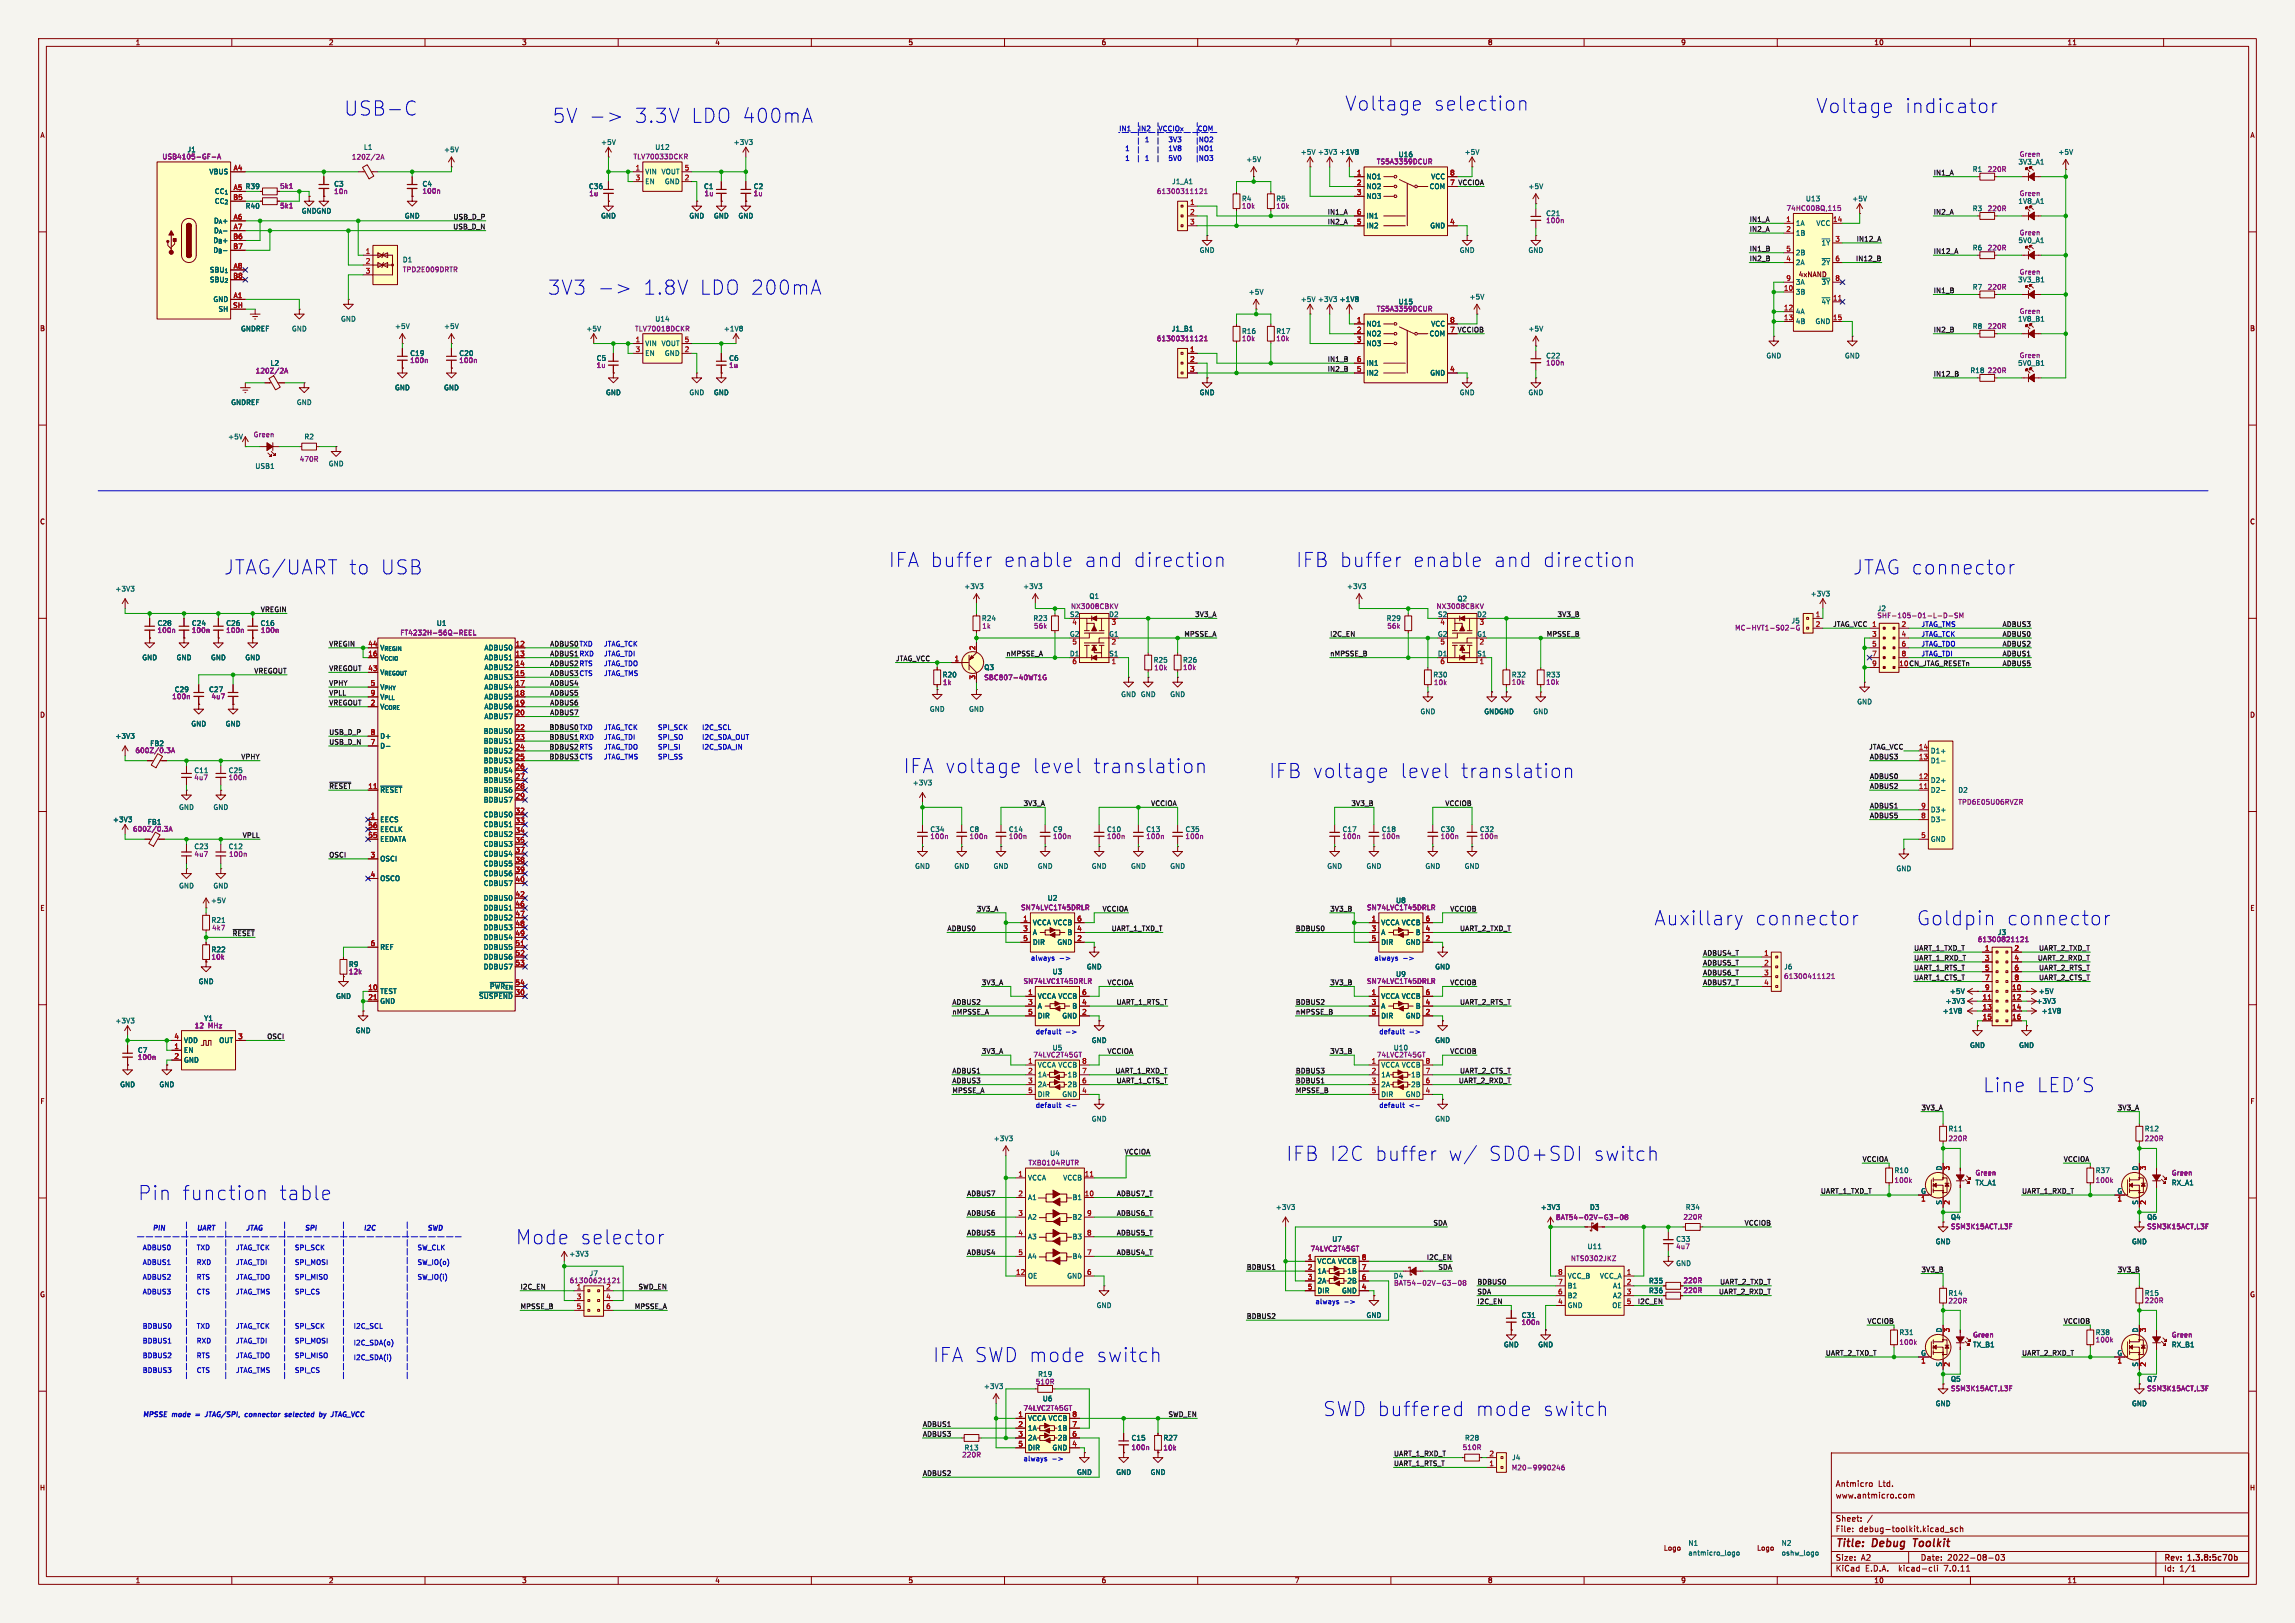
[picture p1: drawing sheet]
<svg xmlns="http://www.w3.org/2000/svg" width="594mm" height="420mm" viewBox="0 0 594 420" stroke-linecap="round" stroke-linejoin="round" font-family="sans-serif">
<defs><g id="words">
<g font-size="5.1" fill="#0000c2">
<text x="348" y="29">Voltage</text>
<text x="370.7" y="29">selection</text>
<text x="469.9" y="29.6">Voltage</text>
<text x="492.6" y="29.6">indicator</text>
<text x="88.9" y="30.2">USB-C</text>
<text x="142.9" y="32.1">5V -&gt;</text>
<text x="163.6" y="32.1">3.3V</text>
<text x="177.9" y="32.1">LDO 400mA</text>
<text x="141.6" y="76.6">3V3 -&gt;</text>
<text x="165.8" y="76.6">1.8V</text>
<text x="180.1" y="76.6">LDO 200mA</text>
<text x="57.8" y="149">JTAG/UART</text>
<text x="89.9" y="149">to</text>
<text x="97.8" y="149">USB</text>
<text x="229.9" y="147.1">IFA buffer</text>
<text x="259.1" y="147.1">enable</text>
<text x="279.7" y="147.1">and</text>
<text x="292.2" y="147.1">direction</text>
<text x="335.3" y="147.1">IFB buffer</text>
<text x="365" y="147.1">enable</text>
<text x="385.7" y="147.1">and</text>
<text x="398.1" y="147.1">direction</text>
<text x="479.4" y="149">JTAG connector</text>
<text x="233.7" y="200.4">IFA voltage</text>
<text x="266.6" y="200.4">level</text>
<text x="282" y="200.4">translation</text>
<text x="328.3" y="201.7">IFB voltage</text>
<text x="361.7" y="201.7">level</text>
<text x="377.1" y="201.7">translation</text>
<text x="428" y="239.8">Auxillary</text>
<text x="453.8" y="239.8">connector</text>
<text x="495.9" y="239.8">Goldpin</text>
<text x="519" y="239.8">connector</text>
<text x="513.1" y="283">Line</text>
<text x="526.7" y="283">LED'S</text>
<text x="332.7" y="300.7">IFB I2C buffer</text>
<text x="373.9" y="300.7">w/</text>
<text x="384.1" y="300.7">SDO+SDI</text>
<text x="411" y="300.7">switch</text>
<text x="35.6" y="310.9">Pin</text>
<text x="46.8" y="310.9">function</text>
<text x="71.6" y="310.9">table</text>
<text x="133.3" y="322.3">Mode</text>
<text x="149.8" y="322.3">selector</text>
<text x="241.3" y="352.8">IFA SWD mode</text>
<text x="282.8" y="352.8">switch</text>
<text x="342.3" y="366.8">SWD buffered</text>
<text x="381.3" y="366.8">mode</text>
<text x="398.4" y="366.8">switch</text>
</g>
<g font-size="2.8" fill="#840000">
<text x="475" y="400.9">Title:</text>
<text x="484.7" y="400.9">Debug</text>
<text x="496.1" y="400.9">Toolkit</text>
</g>
<g font-size="2.1" fill="#840000">
<text x="475" y="388">www.antmicro.com</text>
<text x="475" y="385">Antmicro</text>
<text x="486.1" y="385">Ltd.</text>
<text x="475" y="394">Sheet:</text>
<text x="475" y="396.7">File:</text>
<text x="481.1" y="396.7">debug-toolkit.kicad_sch</text>
<text x="475" y="406.9">KiCad</text>
<text x="475" y="404.1">Size:</text>
<text x="481.7" y="404.1">A2</text>
<text x="482.7" y="406.9">E.D.A.</text>
<text x="491.6" y="406.9">kicad-cli</text>
<text x="497" y="404.1">Date:</text>
<text x="503.5" y="406.9">7.0.11</text>
<text x="504" y="404.1">2022-08-03</text>
<text x="560" y="404.3">Rev:</text>
<text x="560" y="406.9">Id:</text>
<text x="564.1" y="406.9">1/1</text>
<text x="566.4" y="404.3">1.3.8:5c70b</text>
</g>
<g font-size="1.8" fill="#840000">
<text x="35" y="11.9">1</text>
<text x="85" y="11.9">2</text>
<text x="135" y="11.9">3</text>
<text x="185" y="11.9">4</text>
<text x="235" y="11.9">5</text>
<text x="285" y="11.9">6</text>
<text x="335" y="11.9">7</text>
<text x="385" y="11.9">8</text>
<text x="435" y="11.9">9</text>
<text x="485" y="11.9">10</text>
<text x="535" y="11.9">11</text>
<text x="10.3" y="35.9">A</text>
<text x="582.3" y="35.9">A</text>
<text x="465.5" y="71.9">4xNAND</text>
<text x="10.3" y="85.9">B</text>
<text x="582.3" y="85.9">B</text>
<text x="10.3" y="135.9">C</text>
<text x="582.3" y="135.9">C</text>
<text x="10.3" y="185.9">D</text>
<text x="582.3" y="185.9">D</text>
<text x="10.3" y="235.9">E</text>
<text x="582.3" y="235.9">E</text>
<text x="10.3" y="285.9">F</text>
<text x="582.3" y="285.9">F</text>
<text x="10.3" y="335.9">G</text>
<text x="582.3" y="335.9">G</text>
<text x="10.2" y="385.9">H</text>
<text x="582.2" y="385.9">H</text>
<text x="430.5" y="401.5">Logo</text>
<text x="454.7" y="401.5">Logo</text>
<text x="35" y="409.9">1</text>
<text x="85" y="409.9">2</text>
<text x="135" y="409.9">3</text>
<text x="185" y="409.9">4</text>
<text x="235" y="409.9">5</text>
<text x="285" y="409.9">6</text>
<text x="335" y="409.9">7</text>
<text x="385" y="409.9">8</text>
<text x="435" y="409.9">9</text>
<text x="485" y="409.9">10</text>
<text x="535" y="409.9">11</text>
</g>
<g font-size="1.8" fill="#0000c2">
<text x="289.6" y="34">IN1</text>
<text x="294.6" y="34">IN2</text>
<text x="299.7" y="34">VCCIOx</text>
<text x="309.9" y="34">COM</text>
<text x="291.1" y="41.7">1</text>
<text x="291.1" y="39.2">1</text>
<text x="296.2" y="36.9">1</text>
<text x="296.2" y="41.7">1</text>
<text x="302.3" y="39.2">1V8</text>
<text x="302.3" y="36.9">3V3</text>
<text x="302.3" y="41.7">5V0</text>
<text x="310.2" y="41.7">NO3</text>
<text x="310.2" y="36.9">NO2</text>
<text x="310.2" y="39.2">NO1</text>
<text x="142.3" y="167.4">ADBUS0 TXD</text>
<text x="156.2" y="167.4">JTAG_TCK</text>
<text x="497.2" y="164.9">JTAG_TCK</text>
<text x="497.2" y="167.4">JTAG_TDO</text>
<text x="497.2" y="162.3">JTAG_TMS</text>
<text x="142.3" y="172.5">ADBUS2 RTS</text>
<text x="142.3" y="169.9">ADBUS1 RXD</text>
<text x="156.2" y="172.5">JTAG_TDO</text>
<text x="156.2" y="169.9">JTAG_TDI</text>
<text x="497.2" y="169.9">JTAG_TDI</text>
<text x="142.3" y="175">ADBUS3 CTS</text>
<text x="156.2" y="175">JTAG_TMS</text>
<text x="142.1" y="191.5">BDBUS1 RXD</text>
<text x="142.1" y="189">BDBUS0 TXD</text>
<text x="156.2" y="189">JTAG_TCK</text>
<text x="156.2" y="191.5">JTAG_TDI</text>
<text x="170.2" y="191.5">SPI_SO</text>
<text x="170.2" y="189">SPI_SCK</text>
<text x="181.6" y="191.5">I2C_SDA_OUT</text>
<text x="181.6" y="189">I2C_SCL</text>
<text x="142.1" y="194">BDBUS2 RTS</text>
<text x="142.1" y="196.6">BDBUS3 CTS</text>
<text x="156.2" y="196.6">JTAG_TMS</text>
<text x="156.2" y="194.1">JTAG_TDO</text>
<text x="170.2" y="196.6">SPI_SS</text>
<text x="170.2" y="194.1">SPI_SI</text>
<text x="181.6" y="194.1">I2C_SDA_IN</text>
<text x="266.7" y="248.7">always</text>
<text x="355.6" y="248.7">always</text>
<text x="268" y="267.7">default</text>
<text x="356.9" y="267.7">default</text>
<text x="268" y="286.8">default</text>
<text x="275.8" y="286.8">&lt;-</text>
<text x="356.9" y="286.8">default</text>
<text x="364.7" y="286.8">&lt;-</text>
<text x="36.8" y="323.6">ADBUS0</text>
<text x="39.4" y="318.5">PIN</text>
<text x="50.8" y="318.5">UART</text>
<text x="50.8" y="323.6">TXD</text>
<text x="61" y="323.6">JTAG_TCK</text>
<text x="63.5" y="318.5">JTAG</text>
<text x="76.2" y="323.6">SPI_SCK</text>
<text x="78.7" y="318.5">SPI</text>
<text x="94" y="318.5">I2C</text>
<text x="107.9" y="323.6">SW_CLK</text>
<text x="110.5" y="318.5">SWD</text>
<text x="36.8" y="327.4">ADBUS1</text>
<text x="50.8" y="327.4">RXD</text>
<text x="61" y="327.4">JTAG_TDI</text>
<text x="76.2" y="327.4">SPI_MOSI</text>
<text x="107.9" y="327.4">SW_IO(o)</text>
<text x="36.8" y="331.2">ADBUS2</text>
<text x="36.8" y="335">ADBUS3</text>
<text x="50.8" y="331.2">RTS</text>
<text x="50.8" y="335">CTS</text>
<text x="61" y="331.2">JTAG_TDO</text>
<text x="61" y="335">JTAG_TMS</text>
<text x="76.2" y="335">SPI_CS</text>
<text x="76.2" y="331.2">SPI_MISO</text>
<text x="107.9" y="331.2">SW_IO(i)</text>
<text x="340.4" y="337.6">always</text>
<text x="36.8" y="343.9">BDBUS0</text>
<text x="36.8" y="347.7">BDBUS1</text>
<text x="50.8" y="347.7">RXD</text>
<text x="50.8" y="343.9">TXD</text>
<text x="61" y="343.9">JTAG_TCK</text>
<text x="61" y="347.7">JTAG_TDI</text>
<text x="76.2" y="347.7">SPI_MOSI</text>
<text x="76.2" y="343.9">SPI_SCK</text>
<text x="91.4" y="343.9">I2C_SCL</text>
<text x="36.8" y="351.5">BDBUS2</text>
<text x="50.8" y="351.5">RTS</text>
<text x="61" y="351.5">JTAG_TDO</text>
<text x="76.2" y="351.5">SPI_MISO</text>
<text x="91.4" y="348.2">I2C_SDA(o)</text>
<text x="91.4" y="352">I2C_SDA(i)</text>
<text x="36.8" y="355.4">BDBUS3</text>
<text x="50.8" y="355.4">CTS</text>
<text x="61" y="355.4">JTAG_TMS</text>
<text x="76.2" y="355.4">SPI_CS</text>
<text x="36.8" y="366.8">MPSSE</text>
<text x="44.7" y="366.8">mode</text>
<text x="51.5" y="366.8">=</text>
<text x="54.7" y="366.8">JTAG/SPI,</text>
<text x="65.6" y="366.8">connector</text>
<text x="76.6" y="366.8">selected</text>
<text x="86.1" y="366.8">by</text>
<text x="89.9" y="366.8">JTAG_VCC</text>
<text x="264.8" y="378.2">always</text>
</g>
<g font-size="1.8" fill="#840084">
<text x="41.9" y="41.4">USB4105-GF-A</text>
<text x="48.4" y="39.6">J1</text>
<text x="91" y="41.5">120Z/2A</text>
<text x="163.8" y="41.4">TLV70033DCKR</text>
<text x="361.9" y="40.9">U16</text>
<text x="522.6" y="40.8">Green</text>
<text x="356.2" y="42.7">TS5A3359DCUR</text>
<text x="514.3" y="44.7">220R</text>
<text x="72.4" y="49">5k1</text>
<text x="86.4" y="50.4">10n</text>
<text x="86.4" y="48.5">C3</text>
<text x="109.2" y="50.3">100n</text>
<text x="109.2" y="48.5">C4</text>
<text x="152.4" y="50.9">1u</text>
<text x="182.2" y="50.9">1u</text>
<text x="194.9" y="50.9">1u</text>
<text x="299.3" y="50.4">61300311121</text>
<text x="321.3" y="52.3">R4</text>
<text x="330.2" y="52.3">R5</text>
<text x="522.6" y="50.9">Green</text>
<text x="72.4" y="54.1">5k1</text>
<text x="321.3" y="54.2">10k</text>
<text x="330.2" y="54.2">10k</text>
<text x="400" y="57.9">100n</text>
<text x="400.1" y="56.1">C21</text>
<text x="462.3" y="54.8">74HC00BQ,115</text>
<text x="514.3" y="54.8">220R</text>
<text x="514.3" y="65">220R</text>
<text x="522.6" y="61.1">Green</text>
<text x="104.1" y="70.6">TPD2E009DRTR</text>
<text x="522.6" y="71.3">Green</text>
<text x="514.3" y="75.2">220R</text>
<text x="356.2" y="80.8">TS5A3359DCUR</text>
<text x="361.9" y="79">U15</text>
<text x="522.6" y="81.4">Green</text>
<text x="164.2" y="86">TLV70018DCKR</text>
<text x="299.3" y="88.5">61300311121</text>
<text x="321.3" y="88.5">10k</text>
<text x="330.2" y="88.5">10k</text>
<text x="514.3" y="85.3">220R</text>
<text x="69.9" y="94.8">L2</text>
<text x="106" y="94.1">100n</text>
<text x="106.1" y="92.3">C19</text>
<text x="118.7" y="94.1">100n</text>
<text x="118.8" y="92.3">C20</text>
<text x="154.3" y="95.4">1u</text>
<text x="188.6" y="95.4">1u</text>
<text x="400" y="94.8">100n</text>
<text x="400.1" y="92.9">C22</text>
<text x="522.6" y="92.8">Green</text>
<text x="66" y="96.8">120Z/2A</text>
<text x="514.3" y="96.7">220R</text>
<text x="65.5" y="113.3">Green</text>
<text x="77.5" y="119.7">470R</text>
<text x="377.1" y="155.8">Q2</text>
<text x="277.1" y="157.8">NX3008CBKV</text>
<text x="371.7" y="157.8">NX3008CBKV</text>
<text x="463.6" y="161.5">J5</text>
<text x="485.8" y="160.2">SHF-105-01-L-D-SM</text>
<text x="485.9" y="158.3">J2</text>
<text x="40.6" y="164">100n</text>
<text x="40.6" y="162.2">C28</text>
<text x="49.5" y="164">100n</text>
<text x="49.5" y="162.2">C24</text>
<text x="58.4" y="164">100n</text>
<text x="58.4" y="162.2">C26</text>
<text x="67.3" y="162.2">C16</text>
<text x="67.4" y="164">100n</text>
<text x="103.5" y="164.6">FT4232H-56Q-REEL</text>
<text x="254.1" y="162.9">1k</text>
<text x="267.5" y="162.9">56k</text>
<text x="358.9" y="162.9">56k</text>
<text x="449" y="163.3">MC-HVT1-S02-G</text>
<text x="298.6" y="173.7">10k</text>
<text x="306.1" y="173.6">10k</text>
<text x="45.1" y="179.3">C29</text>
<text x="243.9" y="177.5">1k</text>
<text x="254.6" y="176.2">SBC807-40WT1G</text>
<text x="371" y="177.5">10k</text>
<text x="391.2" y="177.4">10k</text>
<text x="400" y="177.4">10k</text>
<text x="44.4" y="181.1">100n</text>
<text x="54.6" y="181.1">4u7</text>
<text x="34.9" y="195.1">600Z/0.3A</text>
<text x="38.8" y="193.3">FB2</text>
<text x="50.2" y="202.1">4u7</text>
<text x="59.1" y="202.1">100n</text>
<text x="59.1" y="200.3">C25</text>
<text x="506.7" y="208.4">TPD6E05U06RVZR</text>
<text x="34.3" y="215.4">600Z/0.3A</text>
<text x="38.1" y="213.6">FB1</text>
<text x="240.7" y="215.5">C34</text>
<text x="250.8" y="215.5">C8</text>
<text x="261" y="215.5">C14</text>
<text x="272.4" y="215.5">C9</text>
<text x="286.4" y="215.5">C10</text>
<text x="296.6" y="215.5">C13</text>
<text x="306.7" y="215.5">C35</text>
<text x="347.4" y="215.5">C17</text>
<text x="357.5" y="215.5">C18</text>
<text x="372.8" y="215.5">C30</text>
<text x="382.9" y="215.5">C32</text>
<text x="50.2" y="221.9">4u7</text>
<text x="59.1" y="219.9">C12</text>
<text x="59.2" y="221.9">100n</text>
<text x="240.7" y="217.3">100n</text>
<text x="250.8" y="217.3">100n</text>
<text x="261" y="217.3">100n</text>
<text x="272.4" y="217.3">100n</text>
<text x="286.4" y="217.3">100n</text>
<text x="296.5" y="217.3">100n</text>
<text x="306.7" y="217.3">100n</text>
<text x="347.3" y="217.3">100n</text>
<text x="357.5" y="217.3">100n</text>
<text x="372.7" y="217.3">100n</text>
<text x="382.9" y="217.3">100n</text>
<text x="361.2" y="233.9">U8</text>
<text x="264.2" y="235.7">SN74LVC1T45DRLR</text>
<text x="353.7" y="235.7">SN74LVC1T45DRLR</text>
<text x="54.8" y="241">4k7</text>
<text x="511.8" y="244">61300821121</text>
<text x="517" y="242.2">J3</text>
<text x="54.6" y="248.5">10k</text>
<text x="90.2" y="250.4">R9</text>
<text x="90.2" y="252.3">12k</text>
<text x="264.8" y="254.8">SN74LVC1T45DRLR</text>
<text x="353.7" y="254.8">SN74LVC1T45DRLR</text>
<text x="361.2" y="253">U9</text>
<text x="461.6" y="253.5">61300411121</text>
<text x="50.3" y="266.3">12</text>
<text x="53.9" y="266.3">MHz</text>
<text x="35.6" y="274.5">100n</text>
<text x="35.6" y="272.6">C7</text>
<text x="267.3" y="273.8">74LVC2T45GT</text>
<text x="272.3" y="272">U5</text>
<text x="356.2" y="273.8">74LVC2T45GT</text>
<text x="360.6" y="272">U10</text>
<text x="504.2" y="295.5">220R</text>
<text x="555" y="295.5">220R</text>
<text x="266.1" y="301.8">TXB0104RUTR</text>
<text x="511.2" y="304.4">Green</text>
<text x="562" y="304.4">Green</text>
<text x="490.2" y="306.3">100k</text>
<text x="542.3" y="306.3">100k</text>
<text x="402.6" y="315.9">BAT54-02V-G3-08</text>
<text x="435.6" y="315.8">220R</text>
<text x="339.1" y="324">74LVC2T45GT</text>
<text x="433.7" y="323.4">4u7</text>
<text x="504.8" y="318.3">SSM3K15ACT,L3F</text>
<text x="555.6" y="318.3">SSM3K15ACT,L3F</text>
<text x="406.5" y="326.5">NTS0302JKZ</text>
<text x="147.3" y="332.3">61300621121</text>
<text x="149.2" y="333.8">1</text>
<text x="152.5" y="330.4">J7</text>
<text x="156.8" y="333.8">2</text>
<text x="360.6" y="331.1">D4</text>
<text x="360.7" y="332.9">BAT54-02V-G3-08</text>
<text x="435.6" y="334.8">220R</text>
<text x="435.6" y="332.3">220R</text>
<text x="504.2" y="335.5">R14</text>
<text x="555" y="335.5">R15</text>
<text x="393.7" y="341.2">C31</text>
<text x="504.2" y="337.5">220R</text>
<text x="555" y="337.4">220R</text>
<text x="393.7" y="343.1">100n</text>
<text x="510.6" y="346.3">Green</text>
<text x="542.3" y="347.6">100k</text>
<text x="542.3" y="345.7">R38</text>
<text x="562" y="346.3">Green</text>
<text x="491.5" y="348.2">100k</text>
<text x="268" y="358.4">510R</text>
<text x="268.6" y="356.5">R19</text>
<text x="264.8" y="365.3">74LVC2T45GT</text>
<text x="504.8" y="360.2">SSM3K15ACT,L3F</text>
<text x="555.6" y="360.2">SSM3K15ACT,L3F</text>
<text x="248.9" y="377.3">220R</text>
<text x="249.5" y="375.5">R13</text>
<text x="292.7" y="375.4">100n</text>
<text x="301" y="375.5">10k</text>
<text x="378.5" y="375.4">510R</text>
<text x="391.2" y="380.7">M20-9990246</text>
</g>
<g font-size="1.8" fill="#006464">
<text x="94.1" y="39">L1</text>
<text x="114.8" y="39.6">+5V</text>
<text x="155.4" y="37.7">+5V</text>
<text x="169.5" y="39">U12</text>
<text x="189.8" y="37.7">+3V3</text>
<text x="336.5" y="40.2">+5V</text>
<text x="341" y="40.2">+3V3</text>
<text x="346.6" y="40.2">+1V8</text>
<text x="379" y="40.2">+5V</text>
<text x="532.6" y="40.2">+5V</text>
<text x="54.1" y="45.3">VBUS</text>
<text x="166.9" y="45.3">VIN</text>
<text x="166.9" y="47.9">EN</text>
<text x="171.1" y="45.3">VOUT</text>
<text x="171.9" y="47.9">GND</text>
<text x="303.2" y="47.9">J1_A1</text>
<text x="322.5" y="42.1">+5V</text>
<text x="353.6" y="46.6">NO1</text>
<text x="370.3" y="46.6">VCC</text>
<text x="510.5" y="44.7">R1</text>
<text x="522.3" y="42.8">3V3_A1</text>
<text x="55.4" y="50.4">CC_{1}</text>
<text x="55.4" y="52.9">CC_{2}</text>
<text x="60.3" y="49.3">A5 R39</text>
<text x="152.3" y="49.1">C36</text>
<text x="182.1" y="49.1">C1</text>
<text x="195" y="49.1">C2</text>
<text x="353.6" y="49.1">NO2</text>
<text x="353.6" y="51.7">NO3</text>
<text x="369.9" y="49.1">COM</text>
<text x="395.5" y="49.1">+5V</text>
<text x="467.3" y="52.3">U13</text>
<text x="479.3" y="52.3">+5V</text>
<text x="522.3" y="52.9">1V8_A1</text>
<text x="55.3" y="58">D_{A}+</text>
<text x="63.5" y="54.2">R40</text>
<text x="78" y="55.5">GNDGND</text>
<text x="104.6" y="56.7">GND</text>
<text x="155.4" y="56.7">GND</text>
<text x="178.3" y="56.7">GND</text>
<text x="184.7" y="56.7">GND</text>
<text x="191" y="56.7">GND</text>
<text x="353.6" y="59.3">IN2</text>
<text x="353.6" y="56.7">IN1</text>
<text x="370.1" y="59.3">GND</text>
<text x="464.7" y="58.6">1A</text>
<text x="470" y="58.6">VCC</text>
<text x="510.5" y="54.8">R3</text>
<text x="55.1" y="63.1">D_{B}+</text>
<text x="55.1" y="65.6">D_{B}-</text>
<text x="55.3" y="60.6">D_{A}-</text>
<text x="310.4" y="65.6">GND</text>
<text x="377.7" y="65.6">GND</text>
<text x="395.5" y="65.6">GND</text>
<text x="464.7" y="61.2">1B</text>
<text x="471.3" y="63.7">~{1Y}</text>
<text x="510.5" y="65">R6</text>
<text x="522.3" y="63.1">5V0_A1</text>
<text x="54.2" y="70.7">SBU_{1}</text>
<text x="104.1" y="68.1">D1</text>
<text x="464.7" y="68.8">2A</text>
<text x="464.7" y="66.3">2B</text>
<text x="471.3" y="68.8">~{2Y}</text>
<text x="54.2" y="73.3">SBU_{2}</text>
<text x="323.1" y="76.4">+5V</text>
<text x="380.2" y="77.7">+5V</text>
<text x="464.7" y="76.4">3B</text>
<text x="464.7" y="73.9">3A</text>
<text x="471.3" y="73.9">~{3Y}</text>
<text x="510.5" y="75.2">R7</text>
<text x="522.2" y="73.3">3V3_B1</text>
<text x="55.1" y="78.3">GND</text>
<text x="56.4" y="80.9">SH</text>
<text x="88.1" y="83.4">GND</text>
<text x="169.5" y="83.4">U14</text>
<text x="336.5" y="78.3">+5V</text>
<text x="341" y="78.3">+3V3</text>
<text x="346.6" y="78.3">+1V8</text>
<text x="464.7" y="81.5">4A</text>
<text x="471.3" y="79">~{4Y}</text>
<text x="522.2" y="83.4">1V8_B1</text>
<text x="62.2" y="86">GNDREF</text>
<text x="75.4" y="86">GND</text>
<text x="102.1" y="85.3">+5V</text>
<text x="114.8" y="85.3">+5V</text>
<text x="151.6" y="86">+5V</text>
<text x="166.9" y="89.8">VIN</text>
<text x="171.1" y="89.8">VOUT</text>
<text x="187.2" y="86">+1V8</text>
<text x="303.2" y="86">J1_B1</text>
<text x="321.3" y="86.6">R16</text>
<text x="330.2" y="86.6">R17</text>
<text x="353.6" y="84.7">NO1</text>
<text x="353.6" y="87.2">NO2</text>
<text x="353.6" y="89.8">NO3</text>
<text x="369.9" y="87.2">COM</text>
<text x="370.3" y="84.7">VCC</text>
<text x="395.5" y="86">+5V</text>
<text x="464.7" y="84">4B</text>
<text x="469.8" y="84">GND</text>
<text x="510.5" y="85.3">R8</text>
<text x="154.3" y="93.6">C5</text>
<text x="166.9" y="92.3">EN</text>
<text x="171.9" y="92.3">GND</text>
<text x="188.6" y="93.6">C6</text>
<text x="353.6" y="94.8">IN1</text>
<text x="457.1" y="92.9">GND</text>
<text x="477.4" y="92.9">GND</text>
<text x="522.2" y="94.8">5V0_B1</text>
<text x="102.1" y="101.2">GND</text>
<text x="114.8" y="101.2">GND</text>
<text x="353.6" y="97.4">IN2</text>
<text x="370.1" y="97.4">GND</text>
<text x="509.9" y="96.7">R18</text>
<text x="59.7" y="105">GNDREF</text>
<text x="76.7" y="105">GND</text>
<text x="156.7" y="102.5">GND</text>
<text x="178.3" y="102.5">GND</text>
<text x="184.7" y="102.5">GND</text>
<text x="310.4" y="102.5">GND</text>
<text x="377.7" y="102.5">GND</text>
<text x="395.5" y="102.5">GND</text>
<text x="58.9" y="113.9">+5V</text>
<text x="78.7" y="113.9">R2</text>
<text x="66" y="121.5">USB1</text>
<text x="85" y="120.9">GND</text>
<text x="29.7" y="153.3">+3V3</text>
<text x="249.5" y="152.6">+3V3</text>
<text x="264.7" y="152.6">+3V3</text>
<text x="281.8" y="155.2">Q1</text>
<text x="348.5" y="152.6">+3V3</text>
<text x="468.5" y="154.5">+3V3</text>
<text x="254" y="160.9">R24</text>
<text x="267.3" y="160.9">R23</text>
<text x="276.8" y="159.8">S2</text>
<text x="286.9" y="159.8">D2</text>
<text x="358.8" y="160.9">R29</text>
<text x="372.1" y="159.8">S2</text>
<text x="382.2" y="159.8">D2</text>
<text x="112.9" y="162.2">U1</text>
<text x="276.8" y="164.8">G2</text>
<text x="286.9" y="164.8">G1</text>
<text x="372" y="164.8">G2</text>
<text x="382.2" y="164.8">G1</text>
<text x="36.7" y="171">GND</text>
<text x="45.6" y="171">GND</text>
<text x="54.5" y="171">GND</text>
<text x="63.4" y="171">GND</text>
<text x="98.3" y="171">V_{CCIO}</text>
<text x="98.3" y="168.5">V_{REGIN}</text>
<text x="125.3" y="168.5">ADBUS0</text>
<text x="125.3" y="171">ADBUS1</text>
<text x="125.3" y="173.6">ADBUS2</text>
<text x="254.6" y="173.6">Q3</text>
<text x="276.8" y="169.9">D1</text>
<text x="287" y="169.9">S1</text>
<text x="298.5" y="171.7">R25</text>
<text x="306.1" y="171.7">R26</text>
<text x="372" y="169.9">D1</text>
<text x="382.2" y="169.9">S1</text>
<text x="54" y="179.3">C27</text>
<text x="98.3" y="174.9">V_{REGOUT}</text>
<text x="98.3" y="178.7">V_{PHY}</text>
<text x="125.3" y="176.1">ADBUS3</text>
<text x="125.3" y="178.7">ADBUS4</text>
<text x="243.8" y="175.5">R20</text>
<text x="370.9" y="175.5">R30</text>
<text x="391.2" y="175.5">R32</text>
<text x="400.1" y="175.5">R33</text>
<text x="98.3" y="183.7">V_{CORE}</text>
<text x="98.3" y="181.2">V_{PLL}</text>
<text x="125.3" y="181.2">ADBUS5</text>
<text x="125.3" y="183.7">ADBUS6</text>
<text x="240.5" y="184.4">GND</text>
<text x="250.7" y="184.4">GND</text>
<text x="290.1" y="180.6">GND GND</text>
<text x="302.8" y="180.6">GND</text>
<text x="367.5" y="185">GND</text>
<text x="384" y="185">GNDGND</text>
<text x="396.7" y="185">GND</text>
<text x="480.6" y="182.5">GND</text>
<text x="29.7" y="191.4">+3V3</text>
<text x="49.4" y="188.2">GND</text>
<text x="58.3" y="188.2">GND</text>
<text x="98.3" y="191.4">D+</text>
<text x="125.1" y="190.1">BDBUS0</text>
<text x="125.3" y="186.3">ADBUS7</text>
<text x="98.3" y="193.9">D-</text>
<text x="125.1" y="192.6">BDBUS1</text>
<text x="125.1" y="195.2">BDBUS2</text>
<text x="125.1" y="197.7">BDBUS3</text>
<text x="499.6" y="197.7">D1-</text>
<text x="499.6" y="195.2">D1+</text>
<text x="50.2" y="200.3">C11</text>
<text x="125.1" y="200.3">BDBUS4</text>
<text x="125.1" y="202.8">BDBUS5</text>
<text x="236.1" y="203.4">+3V3</text>
<text x="499.6" y="202.8">D2+</text>
<text x="46.2" y="209.8">GND</text>
<text x="55.1" y="209.8">GND</text>
<text x="98.3" y="205.3">~{RESET}</text>
<text x="125.1" y="205.3">BDBUS6</text>
<text x="125.1" y="207.9">BDBUS7</text>
<text x="499.6" y="205.3">D2-</text>
<text x="506.7" y="205.3">D2</text>
<text x="29.1" y="213">+3V3</text>
<text x="98.3" y="213">EECS</text>
<text x="98.3" y="215.5">EECLK</text>
<text x="125.1" y="211.7">CDBUS0</text>
<text x="125.1" y="214.2">CDBUS1</text>
<text x="499.6" y="213">D3-</text>
<text x="499.6" y="210.4">D3+</text>
<text x="50.2" y="219.9">C23</text>
<text x="98.3" y="218">EEDATA</text>
<text x="125.1" y="216.8">CDBUS2</text>
<text x="125.1" y="219.3">CDBUS3</text>
<text x="125.1" y="221.8">CDBUS4</text>
<text x="499.6" y="218">GND</text>
<text x="98.3" y="223.1">OSCI</text>
<text x="125.1" y="224.4">CDBUS5</text>
<text x="125.1" y="226.9">CDBUS6</text>
<text x="236.7" y="225">GND</text>
<text x="246.9" y="225">GND</text>
<text x="257" y="225">GND</text>
<text x="268.5" y="225">GND</text>
<text x="282.4" y="225">GND</text>
<text x="292.6" y="225">GND</text>
<text x="302.8" y="225">GND</text>
<text x="343.4" y="225">GND</text>
<text x="353.6" y="225">GND</text>
<text x="368.8" y="225">GND</text>
<text x="379" y="225">GND</text>
<text x="490.7" y="225.7">GND</text>
<text x="46.2" y="230.1">GND</text>
<text x="54.5" y="233.9">+5V</text>
<text x="55.1" y="230.1">GND</text>
<text x="98.3" y="228.2">OSCO</text>
<text x="125.1" y="229.5">CDBUS7</text>
<text x="125.1" y="233.3">DDBUS0</text>
<text x="271" y="233.3">U2</text>
<text x="54.6" y="239">R21</text>
<text x="125.1" y="235.8">DDBUS1</text>
<text x="125.1" y="238.4">DDBUS2</text>
<text x="267.2" y="239.6">VCCA VCCB</text>
<text x="357.4" y="239.6">VCCA VCCB</text>
<text x="98.3" y="246">REF</text>
<text x="125.1" y="240.9">DDBUS3</text>
<text x="125.1" y="243.4">DDBUS4</text>
<text x="125.1" y="246">DDBUS5</text>
<text x="267.2" y="242.2">A</text>
<text x="267.2" y="244.7">DIR</text>
<text x="273.5" y="244.7">GND</text>
<text x="276.1" y="242.2">B</text>
<text x="357.4" y="242.2">A</text>
<text x="357.4" y="244.7">DIR</text>
<text x="363.7" y="244.7">GND</text>
<text x="366.3" y="242.2">B</text>
<text x="54.6" y="246.6">R22</text>
<text x="125.1" y="248.5">DDBUS6</text>
<text x="125.1" y="251.1">DDBUS7</text>
<text x="281.2" y="251.1">GND</text>
<text x="371.3" y="251.1">GND</text>
<text x="461.7" y="251.1">J6</text>
<text x="51.3" y="254.9">GND</text>
<text x="98.3" y="257.4">TEST</text>
<text x="126.6" y="256.1">~{PWR_{EN}}</text>
<text x="272.3" y="252.3">U3</text>
<text x="504.6" y="257.4">+5V</text>
<text x="527.6" y="257.4">+5V</text>
<text x="86.9" y="258.7">GND</text>
<text x="98.3" y="259.9">GND</text>
<text x="123.9" y="258.7">~{SUSPEND}</text>
<text x="268.5" y="258.7">VCCA VCCB</text>
<text x="268.5" y="261.2">A</text>
<text x="268.5" y="263.8">DIR</text>
<text x="274.8" y="263.8">GND</text>
<text x="277.4" y="261.2">B</text>
<text x="357.4" y="258.7">VCCA VCCB</text>
<text x="357.4" y="261.2">A</text>
<text x="357.4" y="263.8">DIR</text>
<text x="363.7" y="263.8">GND</text>
<text x="366.3" y="261.2">B</text>
<text x="502.7" y="262.5">+1V8</text>
<text x="503.5" y="259.9">+3V3</text>
<text x="527" y="259.9">+3V3</text>
<text x="528.3" y="262.5">+1V8</text>
<text x="29.7" y="265">+3V3</text>
<text x="52.7" y="264.4">Y1</text>
<text x="91.9" y="267.6">GND</text>
<text x="47.5" y="272.6">EN</text>
<text x="47.5" y="275.2">GND</text>
<text x="47.5" y="270.1">VDD</text>
<text x="56.6" y="270.1">OUT</text>
<text x="282.4" y="270.1">GND</text>
<text x="371.3" y="270.1">GND</text>
<text x="509.8" y="271.4">GND</text>
<text x="522.5" y="271.4">GND</text>
<text x="31" y="281.5">GND</text>
<text x="41.1" y="281.5">GND</text>
<text x="268.5" y="276.5">VCCA VCCB</text>
<text x="268.5" y="279">1A</text>
<text x="268.5" y="281.5">2A</text>
<text x="276.2" y="281.5">2B</text>
<text x="276.2" y="279">1B</text>
<text x="357.4" y="276.5">VCCA VCCB</text>
<text x="357.4" y="279">1A</text>
<text x="357.4" y="281.5">2A</text>
<text x="365.1" y="281.5">2B</text>
<text x="365.1" y="279">1B</text>
<text x="268.5" y="284.1">DIR</text>
<text x="274.8" y="284.1">GND</text>
<text x="357.4" y="284.1">DIR</text>
<text x="363.7" y="284.1">GND</text>
<text x="282.4" y="290.4">GND</text>
<text x="371.3" y="290.4">GND</text>
<text x="504.2" y="293">R11</text>
<text x="555" y="293">R12</text>
<text x="257.1" y="295.5">+3V3</text>
<text x="271.7" y="299.3">U4</text>
<text x="265.9" y="305.7">VCCA</text>
<text x="275.1" y="305.7">VCCB</text>
<text x="490.2" y="303.8">R10</text>
<text x="502.7" y="303" transform="rotate(-90 502.7 303)">D</text>
<text x="542.3" y="303.8">R37</text>
<text x="553.5" y="303" transform="rotate(-90 553.5 303)">D</text>
<text x="265.9" y="310.7">A1</text>
<text x="277.5" y="310.7">B1</text>
<text x="497.1" y="309">G</text>
<text x="502.7" y="311.9" transform="rotate(-90 502.7 311.9)">S</text>
<text x="511.2" y="306.9">TX_A1</text>
<text x="547.9" y="309">G</text>
<text x="553.5" y="311.9" transform="rotate(-90 553.5 311.9)">S</text>
<text x="562" y="306.9">RX_A1</text>
<text x="265.9" y="315.8">A2</text>
<text x="277.5" y="315.8">B2</text>
<text x="330.1" y="313.3">+3V3</text>
<text x="398.7" y="313.3">+3V3</text>
<text x="411.4" y="313.3">D3</text>
<text x="436.2" y="313.3">R34</text>
<text x="504.8" y="315.8">Q4</text>
<text x="555.6" y="315.8">Q6</text>
<text x="265.9" y="320.9">A3</text>
<text x="277.5" y="320.9">B3</text>
<text x="344.7" y="321.5">U7</text>
<text x="410.8" y="323.4">U11</text>
<text x="433.7" y="321.5">C33</text>
<text x="500.9" y="322.2">GND</text>
<text x="551.7" y="322.2">GND</text>
<text x="147.2" y="325.3">+3V3</text>
<text x="265.9" y="326">A4</text>
<text x="277.5" y="326">B4</text>
<text x="340.9" y="327.3">VCCA VCCB</text>
<text x="340.9" y="329.8">1A</text>
<text x="348.6" y="329.8">1B</text>
<text x="433.7" y="327.8">GND</text>
<text x="265.9" y="331.1">OE</text>
<text x="276.1" y="331.1">GND</text>
<text x="340.9" y="332.3">2A</text>
<text x="340.9" y="334.9">DIR</text>
<text x="347.2" y="334.9">GND</text>
<text x="348.6" y="332.3">2B</text>
<text x="405.6" y="333.6">B1</text>
<text x="405.6" y="331.1">VCC_B</text>
<text x="414" y="331.1">VCC_A</text>
<text x="417.4" y="333.6">A1</text>
<text x="426.7" y="334.9">R36</text>
<text x="426.7" y="332.3">R35</text>
<text x="283.7" y="338.7">GND</text>
<text x="353.6" y="341.2">GND</text>
<text x="405.6" y="338.7">GND</text>
<text x="405.6" y="336.1">B2</text>
<text x="417.2" y="338.7">OE</text>
<text x="417.4" y="336.1">A2</text>
<text x="491.5" y="345.7">R31</text>
<text x="502.7" y="344.9" transform="rotate(-90 502.7 344.9)">D</text>
<text x="553.5" y="344.9" transform="rotate(-90 553.5 344.9)">D</text>
<text x="389.1" y="348.8">GND</text>
<text x="398" y="348.8">GND</text>
<text x="497.1" y="350.9">G</text>
<text x="502.7" y="353.8" transform="rotate(-90 502.7 353.8)">S</text>
<text x="510.6" y="348.8">TX_B1</text>
<text x="547.9" y="350.9">G</text>
<text x="553.5" y="353.8" transform="rotate(-90 553.5 353.8)">S</text>
<text x="562" y="348.8">RX_B1</text>
<text x="254.5" y="359.6">+3V3</text>
<text x="504.8" y="357.7">Q5</text>
<text x="555.6" y="357.7">Q7</text>
<text x="269.8" y="362.8">U6</text>
<text x="500.9" y="364.1">GND</text>
<text x="551.7" y="364.1">GND</text>
<text x="265.9" y="367.9">VCCA VCCB</text>
<text x="265.9" y="370.4">1A</text>
<text x="273.7" y="370.4">1B</text>
<text x="265.9" y="373">2A</text>
<text x="265.9" y="375.5">DIR</text>
<text x="272.3" y="375.5">GND</text>
<text x="273.7" y="373">2B</text>
<text x="292.7" y="373">C15</text>
<text x="301" y="373">R27</text>
<text x="379.1" y="373">R28</text>
<text x="278.6" y="381.9">GND</text>
<text x="288.8" y="381.9">GND</text>
<text x="297.7" y="381.9">GND</text>
<text x="391.2" y="378.1">J4</text>
<text x="436.9" y="400.2">N1</text>
<text x="461" y="400.2">N2</text>
<text x="436.9" y="402.7">antmicro_logo</text>
<text x="461" y="402.7">oshw_logo</text>
</g>
<g font-size="1.8" fill="#a90000">
<text x="60.3" y="44.2">A4</text>
<text x="164.4" y="44.2">1</text>
<text x="164.4" y="46.7">3</text>
<text x="177.1" y="46.7">2</text>
<text x="177.1" y="44.2">5</text>
<text x="351.1" y="45.5">1</text>
<text x="375.2" y="45.5">8</text>
<text x="60.3" y="51.8">B5</text>
<text x="307.9" y="53.1">1</text>
<text x="351.1" y="48">2</text>
<text x="351.1" y="50.5">3</text>
<text x="375.2" y="48">7</text>
<text x="60.3" y="56.9">A6</text>
<text x="60.3" y="59.4">A7</text>
<text x="307.9" y="55.6">2</text>
<text x="307.9" y="58.2">3</text>
<text x="351.1" y="58.2">5</text>
<text x="351.1" y="55.6">6</text>
<text x="375.2" y="58.2">4</text>
<text x="462.2" y="57.5">1</text>
<text x="474.3" y="57.5">14</text>
<text x="60.3" y="62">B6</text>
<text x="60.3" y="64.5">B7</text>
<text x="94.5" y="65.8">1</text>
<text x="462.2" y="60.1">2</text>
<text x="462.2" y="65.2">5</text>
<text x="474.9" y="62.6">3</text>
<text x="60.3" y="69.6">A8</text>
<text x="94.5" y="68.3">2</text>
<text x="94.5" y="70.9">3</text>
<text x="462.2" y="67.7">4</text>
<text x="474.9" y="67.7">6</text>
<text x="60.3" y="72.1">B8</text>
<text x="60.3" y="77.2">A1</text>
<text x="461.6" y="75.3">10</text>
<text x="462.2" y="72.8">9</text>
<text x="474.3" y="77.9">11</text>
<text x="474.9" y="72.8">8</text>
<text x="60.2" y="79.8">SH</text>
<text x="351.1" y="83.6">1</text>
<text x="375.2" y="83.6">8</text>
<text x="461.6" y="80.4">12</text>
<text x="461.6" y="82.9">13</text>
<text x="474.3" y="82.9">15</text>
<text x="164.4" y="88.6">1</text>
<text x="177.1" y="88.6">5</text>
<text x="351.1" y="86.1">2</text>
<text x="351.1" y="88.6">3</text>
<text x="375.2" y="86.1">7</text>
<text x="164.4" y="91.2">3</text>
<text x="177.1" y="91.2">2</text>
<text x="307.9" y="91.2">1</text>
<text x="307.9" y="93.7">2</text>
<text x="351.1" y="93.7">6</text>
<text x="307.9" y="96.3">3</text>
<text x="351.1" y="96.3">5</text>
<text x="375.2" y="96.3">4</text>
<text x="469.8" y="159.8">1</text>
<text x="95.2" y="167.4">44</text>
<text x="133.3" y="167.4">12</text>
<text x="277.4" y="162">4</text>
<text x="277.4" y="167.1">5</text>
<text x="287.6" y="167.1">2</text>
<text x="287.6" y="162">3</text>
<text x="372.7" y="162">4</text>
<text x="372.7" y="167.1">5</text>
<text x="382.8" y="167.1">2</text>
<text x="382.8" y="162">3</text>
<text x="469.8" y="162.3">2</text>
<text x="484.4" y="164.8">3</text>
<text x="484.4" y="167.4">5</text>
<text x="492.1" y="162.3">2</text>
<text x="492.1" y="164.8">4</text>
<text x="492.1" y="167.4">6</text>
<text x="95.2" y="169.9">16</text>
<text x="95.2" y="173.7">43</text>
<text x="133.3" y="169.9">13</text>
<text x="133.3" y="172.5">14</text>
<text x="246.9" y="171.2">1</text>
<text x="252.5" y="168.3" transform="rotate(-90 252.5 168.3)">2</text>
<text x="277.4" y="172.2">6</text>
<text x="287.6" y="172.2">1</text>
<text x="372.7" y="172.2">6</text>
<text x="382.8" y="172.2">1</text>
<text x="484.4" y="169.9">7</text>
<text x="484.4" y="172.5">9</text>
<text x="492.1" y="169.9">8</text>
<text x="95.8" y="177.5">5</text>
<text x="133.3" y="175">15</text>
<text x="133.3" y="177.5">17</text>
<text x="252.5" y="176" transform="rotate(-90 252.5 176)">3</text>
<text x="95.8" y="182.6">2</text>
<text x="95.8" y="180.1">9</text>
<text x="133.3" y="180.1">18</text>
<text x="133.3" y="182.6">19</text>
<text x="133.3" y="185.2">20</text>
<text x="95.8" y="190.2">8</text>
<text x="133.3" y="189">22</text>
<text x="133.3" y="191.5">23</text>
<text x="95.8" y="192.8">7</text>
<text x="133.3" y="194.1">24</text>
<text x="133.3" y="196.6">25</text>
<text x="496.5" y="196.6">13</text>
<text x="496.5" y="194.1">14</text>
<text x="133.3" y="199.1">26</text>
<text x="133.3" y="201.7">27</text>
<text x="496.5" y="201.7">12</text>
<text x="95.2" y="204.2">11</text>
<text x="133.3" y="204.2">28</text>
<text x="133.3" y="206.8">29</text>
<text x="496.5" y="204.2">11</text>
<text x="497.1" y="209.3">9</text>
<text x="95.2" y="214.4">56</text>
<text x="95.8" y="211.8">1</text>
<text x="133.3" y="210.6">32</text>
<text x="133.3" y="213.1">33</text>
<text x="133.3" y="215.6">34</text>
<text x="497.1" y="211.8">8</text>
<text x="95.2" y="216.9">55</text>
<text x="95.8" y="222">3</text>
<text x="133.3" y="218.2">35</text>
<text x="133.3" y="220.7">37</text>
<text x="497.1" y="216.9">5</text>
<text x="95.8" y="227.1">4</text>
<text x="133.3" y="223.3">38</text>
<text x="133.3" y="225.8">39</text>
<text x="133.3" y="228.3">40</text>
<text x="133.3" y="232.2">42</text>
<text x="133.3" y="234.7">46</text>
<text x="133.3" y="237.2">47</text>
<text x="133.3" y="239.8">48</text>
<text x="264.7" y="238.5">1</text>
<text x="278.7" y="238.5">6</text>
<text x="354.9" y="238.5">1</text>
<text x="368.9" y="238.5">6</text>
<text x="95.8" y="244.9">6</text>
<text x="133.3" y="242.3">49</text>
<text x="133.3" y="244.9">51</text>
<text x="264.7" y="241">3</text>
<text x="264.7" y="243.6">5</text>
<text x="278.7" y="243.6">2</text>
<text x="278.7" y="241">4</text>
<text x="354.9" y="241">3</text>
<text x="354.9" y="243.6">5</text>
<text x="368.9" y="243.6">2</text>
<text x="368.9" y="241">4</text>
<text x="133.3" y="247.4">52</text>
<text x="133.3" y="249.9">53</text>
<text x="456.5" y="247.4">1</text>
<text x="456.5" y="249.9">2</text>
<text x="513.6" y="246.1">1</text>
<text x="513.6" y="248.7">3</text>
<text x="513.6" y="251.2">5</text>
<text x="521.3" y="246.1">2</text>
<text x="521.3" y="248.7">4</text>
<text x="521.3" y="251.2">6</text>
<text x="95.2" y="256.3">10</text>
<text x="133.3" y="257.6">30</text>
<text x="133.3" y="255">54</text>
<text x="266" y="257.6">1</text>
<text x="280" y="257.6">6</text>
<text x="354.9" y="257.6">1</text>
<text x="368.9" y="257.6">6</text>
<text x="456.5" y="252.5">3</text>
<text x="456.5" y="255">4</text>
<text x="513.6" y="253.7">7</text>
<text x="513.6" y="256.3">9</text>
<text x="520.7" y="256.3">10</text>
<text x="521.3" y="253.7">8</text>
<text x="95.2" y="258.8">21</text>
<text x="266" y="260.1">3</text>
<text x="266" y="262.6">5</text>
<text x="280" y="262.6">2</text>
<text x="280" y="260.1">4</text>
<text x="354.9" y="260.1">3</text>
<text x="354.9" y="262.6">5</text>
<text x="368.9" y="262.6">2</text>
<text x="368.9" y="260.1">4</text>
<text x="513" y="258.8">11</text>
<text x="513" y="261.4">13</text>
<text x="513" y="263.9">15</text>
<text x="520.7" y="258.8">12</text>
<text x="520.7" y="261.4">14</text>
<text x="520.7" y="263.9">16</text>
<text x="45" y="269">4</text>
<text x="61.5" y="269">3</text>
<text x="45" y="271.5">1</text>
<text x="45" y="274.1">2</text>
<text x="266" y="275.3">1</text>
<text x="280" y="275.3">8</text>
<text x="354.9" y="275.3">1</text>
<text x="368.9" y="275.3">8</text>
<text x="266" y="277.9">2</text>
<text x="266" y="280.4">3</text>
<text x="280" y="280.4">6</text>
<text x="280" y="277.9">7</text>
<text x="354.9" y="277.9">2</text>
<text x="354.9" y="280.4">3</text>
<text x="368.9" y="280.4">6</text>
<text x="368.9" y="277.9">7</text>
<text x="266" y="283">5</text>
<text x="280" y="283">4</text>
<text x="354.9" y="283">5</text>
<text x="368.9" y="283">4</text>
<text x="263.5" y="304.5">1</text>
<text x="280.6" y="304.5">11</text>
<text x="504.9" y="303" transform="rotate(-90 504.9 303)">3</text>
<text x="555.7" y="303" transform="rotate(-90 555.7 303)">3</text>
<text x="263.5" y="309.6">2</text>
<text x="280.6" y="309.6">10</text>
<text x="497.1" y="311.2">1</text>
<text x="504.9" y="311.9" transform="rotate(-90 504.9 311.9)">2</text>
<text x="547.9" y="311.2">1</text>
<text x="555.7" y="311.9" transform="rotate(-90 555.7 311.9)">2</text>
<text x="263.5" y="314.7">3</text>
<text x="281.2" y="314.7">9</text>
<text x="263.5" y="319.8">4</text>
<text x="281.2" y="319.8">8</text>
<text x="262.8" y="329.9">12</text>
<text x="263.5" y="324.9">5</text>
<text x="281.2" y="329.9">6</text>
<text x="281.2" y="324.9">7</text>
<text x="338.4" y="326.1">1</text>
<text x="338.4" y="328.7">2</text>
<text x="352.4" y="328.7">7</text>
<text x="352.4" y="326.1">8</text>
<text x="403.2" y="329.9">8</text>
<text x="420.9" y="329.9">1</text>
<text x="338.4" y="331.2">3</text>
<text x="338.4" y="333.8">5</text>
<text x="352.4" y="333.8">4</text>
<text x="352.4" y="331.2">6</text>
<text x="403.2" y="335">6</text>
<text x="403.2" y="332.5">7</text>
<text x="420.9" y="332.5">2</text>
<text x="420.9" y="335">3</text>
<text x="149.2" y="336.3">3</text>
<text x="149.2" y="338.8">5</text>
<text x="156.8" y="336.3">4</text>
<text x="156.8" y="338.8">6</text>
<text x="403.2" y="337.6">4</text>
<text x="420.9" y="337.6">5</text>
<text x="504.9" y="344.9" transform="rotate(-90 504.9 344.9)">3</text>
<text x="555.7" y="344.9" transform="rotate(-90 555.7 344.9)">3</text>
<text x="497.1" y="353.1">1</text>
<text x="504.9" y="353.8" transform="rotate(-90 504.9 353.8)">2</text>
<text x="547.9" y="353.1">1</text>
<text x="555.7" y="353.8" transform="rotate(-90 555.7 353.8)">2</text>
<text x="263.5" y="366.8">1</text>
<text x="263.5" y="369.3">2</text>
<text x="263.5" y="371.9">3</text>
<text x="277.4" y="371.9">6</text>
<text x="277.4" y="369.3">7</text>
<text x="277.4" y="366.8">8</text>
<text x="263.5" y="374.4">5</text>
<text x="277.4" y="374.4">4</text>
<text x="385.4" y="376.9">2</text>
<text x="385.4" y="379.5">1</text>
</g>
<g font-size="1.8" fill="#0f0f0f">
<text x="500.4" y="45.5">IN1_A</text>
<text x="375.2" y="48">7 VCCIOA</text>
<text x="117.2" y="59.4">USB_D_N</text>
<text x="117.2" y="56.9">USB_D_P</text>
<text x="343.5" y="58.2">IN2_A</text>
<text x="343.5" y="55.6">IN1_A</text>
<text x="452.8" y="57.5">IN1_A</text>
<text x="500.4" y="55.6">IN2_A</text>
<text x="452.8" y="60.1">IN2_A</text>
<text x="452.8" y="65.1">IN1_B</text>
<text x="480.4" y="62.6">IN12_A</text>
<text x="500.4" y="65.8">IN12_A</text>
<text x="452.8" y="67.7">IN2_B</text>
<text x="480.3" y="67.7">IN12_B</text>
<text x="500.4" y="75.9">IN1_B</text>
<text x="375.2" y="86.1">7 VCCIOB</text>
<text x="500.4" y="86.1">IN2_B</text>
<text x="343.5" y="93.7">IN1_B</text>
<text x="343.5" y="96.3">IN2_B</text>
<text x="500.4" y="97.5">IN12_B</text>
<text x="67.4" y="158.5">VREGIN</text>
<text x="309.2" y="159.8">3V3_A</text>
<text x="403" y="159.8">3V3_B</text>
<text x="85.1" y="167.4">VREGIN</text>
<text x="306.4" y="164.8">MPSSE_A</text>
<text x="344.2" y="164.8">I2C_EN</text>
<text x="400.2" y="164.8">MPSSE_B</text>
<text x="474.3" y="162.3">JTAG_VCC 1</text>
<text x="518.2" y="167.4">ADBUS2</text>
<text x="518.2" y="162.3">ADBUS3</text>
<text x="518.2" y="164.8">ADBUS0</text>
<text x="85.1" y="173.7">VREGOUT</text>
<text x="231.8" y="171.2">JTAG_VCC</text>
<text x="260.3" y="169.9">nMPSSE_A</text>
<text x="344.2" y="169.9">nMPSSE_B</text>
<text x="491.4" y="172.5">10 CN_JTAG_RESETn</text>
<text x="518.2" y="172.5">ADBUS5</text>
<text x="518.2" y="169.9">ADBUS1</text>
<text x="65.7" y="174.4">VREGOUT</text>
<text x="85.1" y="177.5">VPHY</text>
<text x="142.3" y="177.5">ADBUS4</text>
<text x="85.1" y="182.6">VREGOUT</text>
<text x="85.1" y="180.1">VPLL</text>
<text x="142.3" y="180.1">ADBUS5</text>
<text x="142.3" y="185.2">ADBUS7</text>
<text x="142.3" y="182.6">ADBUS6</text>
<text x="85.1" y="190.2">USB_D_P</text>
<text x="62.3" y="196.6">VPHY</text>
<text x="85.1" y="192.8">USB_D_N</text>
<text x="483.7" y="194">JTAG_VCC</text>
<text x="483.9" y="196.6">ADBUS3</text>
<text x="483.9" y="201.7">ADBUS0</text>
<text x="85.1" y="204.2">~{RESET}</text>
<text x="264.8" y="208.7">3V3_A</text>
<text x="297.8" y="208.7">VCCIOA</text>
<text x="349.7" y="208.7">3V3_B</text>
<text x="374" y="208.7">VCCIOB</text>
<text x="483.9" y="209.3">ADBUS1</text>
<text x="483.9" y="204.2">ADBUS2</text>
<text x="483.9" y="211.8">ADBUS5</text>
<text x="62.7" y="216.9">VPLL</text>
<text x="85.1" y="222">OSCI</text>
<text x="252.7" y="236">3V3_A</text>
<text x="285.2" y="236">VCCIOA</text>
<text x="344.2" y="236">3V3_B</text>
<text x="375.2" y="236">VCCIOB</text>
<text x="60.1" y="242.3">~{RESET}</text>
<text x="245.1" y="241">ADBUS0</text>
<text x="287.6" y="241">UART_1_TXD_T</text>
<text x="335.3" y="241">BDBUS0</text>
<text x="377.8" y="241">UART_2_TXD_T</text>
<text x="440.7" y="249.9">ADBUS5_T</text>
<text x="440.7" y="247.4">ADBUS4_T</text>
<text x="495.3" y="246.1">UART_1_TXD_T</text>
<text x="495.3" y="251.2">UART_1_RTS_T</text>
<text x="495.3" y="248.7">UART_1_RXD_T</text>
<text x="527.3" y="248.7">UART_2_RXD_T</text>
<text x="527.6" y="251.2">UART_2_RTS_T</text>
<text x="527.6" y="246.1">UART_2_TXD_T</text>
<text x="254" y="255">3V3_A</text>
<text x="286.5" y="255">VCCIOA</text>
<text x="344.2" y="255">3V3_B</text>
<text x="375.2" y="255">VCCIOB</text>
<text x="440.7" y="252.5">ADBUS6_T</text>
<text x="440.7" y="255">ADBUS7_T</text>
<text x="495.3" y="253.7">UART_1_CTS_T</text>
<text x="527.6" y="253.7">UART_2_CTS_T</text>
<text x="246.4" y="260.1">ADBUS2</text>
<text x="246.4" y="262.6">nMPSSE_A</text>
<text x="288.9" y="260.1">UART_1_RTS_T</text>
<text x="335.3" y="262.6">nMPSSE_B</text>
<text x="335.3" y="260.1">BDBUS2</text>
<text x="377.8" y="260.1">UART_2_RTS_T</text>
<text x="69" y="269">OSCI</text>
<text x="254" y="272.8">3V3_A</text>
<text x="286.5" y="272.8">VCCIOA</text>
<text x="344.2" y="272.8">3V3_B</text>
<text x="375.2" y="272.8">VCCIOB</text>
<text x="246.4" y="280.4">ADBUS3</text>
<text x="246.4" y="277.9">ADBUS1</text>
<text x="288.6" y="277.9">UART_1_RXD_T</text>
<text x="288.9" y="280.4">UART_1_CTS_T</text>
<text x="335.3" y="280.4">BDBUS1</text>
<text x="335.3" y="277.9">BDBUS3</text>
<text x="377.5" y="280.4">UART_2_RXD_T</text>
<text x="377.8" y="277.9">UART_2_CTS_T</text>
<text x="246.4" y="282.9">MPSSE_A</text>
<text x="335.3" y="282.9">MPSSE_B</text>
<text x="497.2" y="287.4">3V3_A</text>
<text x="548" y="287.4">3V3_A</text>
<text x="291" y="298.8">VCCIOA</text>
<text x="482" y="300.7">VCCIOA</text>
<text x="534" y="300.7">VCCIOA</text>
<text x="250.2" y="309.6">ADBUS7</text>
<text x="288.9" y="309.6">ADBUS7_T</text>
<text x="471.2" y="309">UART_1_TXD_T</text>
<text x="523.2" y="309">UART_1_RXD_T</text>
<text x="250.2" y="314.7">ADBUS6</text>
<text x="288.9" y="314.7">ADBUS6_T</text>
<text x="370.9" y="317.2">SDA</text>
<text x="451.4" y="317.2">VCCIOB</text>
<text x="250.2" y="319.8">ADBUS5</text>
<text x="288.9" y="319.8">ADBUS5_T</text>
<text x="250.2" y="324.9">ADBUS4</text>
<text x="288.9" y="324.9">ADBUS4_T</text>
<text x="322.6" y="328.7">BDBUS1</text>
<text x="369.2" y="326.1">I2C_EN</text>
<text x="372.1" y="328.7">SDA</text>
<text x="497.2" y="329.3">3V3_B</text>
<text x="548" y="329.3">3V3_B</text>
<text x="134.6" y="333.7">I2C_EN</text>
<text x="165.1" y="333.7">SWD_EN</text>
<text x="382.3" y="332.5">BDBUS0</text>
<text x="382.3" y="335">SDA</text>
<text x="444.8" y="335">UART_2_RXD_T</text>
<text x="445.1" y="332.5">UART_2_TXD_T</text>
<text x="134.6" y="338.8">MPSSE_B</text>
<text x="164.2" y="338.8">MPSSE_A</text>
<text x="322.6" y="341.4">BDBUS2</text>
<text x="382.3" y="337.6">I2C_EN</text>
<text x="423.8" y="337.6">I2C_EN</text>
<text x="483.2" y="342.6">VCCIOB</text>
<text x="534" y="342.6">VCCIOB</text>
<text x="472.4" y="350.9">UART_2_TXD_T</text>
<text x="523.2" y="350.9">UART_2_RXD_T</text>
<text x="238.8" y="369.3">ADBUS1</text>
<text x="238.8" y="371.8">ADBUS3</text>
<text x="302.3" y="366.8">SWD_EN</text>
<text x="360.7" y="376.9">UART_1_RXD_T</text>
<text x="238.8" y="382">ADBUS2</text>
<text x="360.7" y="379.5">UART_1_RTS_T</text>
</g>
</g></defs>
<path d="M0 0h594v420h-594z" fill="#f5f4ef" stroke="#f5f4ef" stroke-width=".26"/>
<g fill="none" stroke="#840000" stroke-width=".26">
<path d="M10 10h574v400h-574zM12 12h570v396h-570zM60 10v2M110 10v2M160 10v2M210 10v2M260 10v2M310 10v2M360 10v2M410 10v2M460 10v2M510 10v2"/>
<path d="M536.6 11.6h.7M560 10v2M10 60h2M582 60h2M10 110h2M582 110h2M10 160h2M582 160h2M10 210h2M355.6 213.4v2M355.6 216.4v2M370.8 213.4v2"/>
<path d="M370.8 216.4v2M381 213.4v2M381 216.4v2M582 210h2M10 260h2M582 260h2M33 265.4v2.6M33 265.4l-.7 1.3M33 265.4l.8 1.3M10 310h2M582 310h2M10 360h2"/>
<path d="M474 376h108v32h-108zM582 360h2M474 397.5h108M474 391.5h108M479.5 396.2v.2M479.5 395.4v.2M481.7 393.5v.2M481.7 392.7v.2M483.9 383.8l.4-.1 .3 .3-.1 .6-.6-.1M484.6 392.1l-1.3 1.9M493.2 386.7l.3 .3v.4l-.3 .3M494.1 386.8l.4-.1 .2 .2"/>
<path d="M494.1 386.7v1M494.7 386.9l.3-.2h.3l.1 1M494.7 386.9v.8M503.4 396.5h1.1M505.4 395.4h-.4l-.2 .2 .1 .2 .5 .1v.4h-.6M506.7 395.4h-.4l-.3 .3 .2 .6h.5M507.4 395.5l.6-.1v1M507.4 394.9v1.5M60 408v2M110 408v2M160 408v2M210 408v2"/>
<path d="M260 408v2M310 408v2M360 408v2M410 408v2M460 408v2M474 404.5h108M474 401.5h108M494 401.5v3M499.6 405.6h.4M500 406.5l-.4 .1M500.7 405.1v1.3l.2 .2M501.5 405.1v.1"/>
<path d="M501.5 405.6v1M509 406.6h.8M510 408v2M514.7 403.2h1.2M516.7 402.3h.2a.8 .8 0 0 1 .5 .7 .8 .8 0 0 1-.5 .8 1 1 0 0 1-.2-1.5zM517.9 402.3h.9l-.5 .5 .4 .2v.6l-.2 .2-.6-.2M536.6 409.6h.7M558 401.5v6.5M560 408v2M567.3 406.6h.9M567.3 405.5l.4-.4v1.5"/>
</g>
<path d="M354.3 215.4h2.6M369.6 215.4h2.5M379.7 215.4h2.6M578.3 402.3v1.5M578.3 402.8h.5l.3 .3-.2 .6h-.6" fill="none" stroke="#840000" stroke-width=".3"/>
<path d="M495.2 398.2h1.2M495.8 398.2l-.3 2" fill="none" stroke="#840000" stroke-width=".4"/>
<path d="M33.9 263.5h.8l-.4 .5M34.4 264l.3 .2-.3 .5" fill="none" stroke="#006464" stroke-width=".26"/>
<path d="M354.3 216.4h2.6M369.6 216.4h2.5M379.7 216.4h2.6" fill="none" stroke="#840000" stroke-width=".33"/>
<path d="M361.9 216.2l.2 .2v.6M377.1 216.2l.2 .2v.6M387.3 216.2l.2 .2v.6" fill="none" stroke="#840084" stroke-width=".26"/>
<g fill="#ffffc2">
<path d="M359.4 241.3h1.3z"/>
<path d="M364.5 241.3h1.3z"/>
<path d="M360.7 241.3l1.4 .6h-1.4z"/>
<path d="M360.7 240.7h1.2l-1.2 .6z"/>
<path d="M363.2 241.9l1.3-.6v.6z"/>
<path d="M363.2 240.7h1.3v.6z"/>
</g>
<path d="M356.9 236.2h11.4v10.2h-11.4z" fill="#ffffc2" stroke="#ffffc2" stroke-width=".26"/>
<g fill="none" stroke="#840000" stroke-width=".26">
<path d="M32.4 154.9v2.6M32.4 154.9l-.8 1.3M32.4 154.9l.7 1.3M32.4 193v2.6M32.4 193l-.8 1.3M32.4 193l.7 1.3M32.4 213.4v2.5M32.4 213.4l-.8 1.2M32.4 213.4l.7 1.2M345.4 219.1v1.2h1.3l-1.3 1.3-1.2-1.3h1.2M345.4 219.1h.1M345.4 213.4v2"/>
<path d="M345.4 216.4v2M355.6 219.1v1.2h1.3l-1.3 1.3-1.3-1.3h1.3M355.6 219.1h.1M370.8 219.1v1.2h1.3l-1.3 1.3-1.2-1.3h1.2M370.8 219.1h.1M381 219.1v1.2h1.3l-1.3 1.3-1.3-1.3h1.3M381 219.1h.1M354.3 238.8h2.6M356.9 236.2h11.4v10.2h-11.4zM368.3 238.8h2.5M354.3 241.3h2.6M354.3 243.8h2.6"/>
<path d="M359.4 241.3h1.3M360.7 241.3v.6h1.4M361.9 240.7h-1.2v.6M363.2 240.7h1.3v.6M364.5 241.3v.6h-1.3M364.5 241.3h1.3M368.3 241.3h2.5M368.3 243.8h2.5M33 275.6v1.3h1.3l-1.3 1.2-1.3-1.2h1.3M33 275.6h.1M33 270.5v2M33 273.6v2"/>
</g>
<g fill="#840000" stroke="#840000" stroke-width=".26">
<path d="M361.9 240l1.3 .7-1.3 .6z"/>
<path d="M361.9 241.9l1.3-.6v1.3z"/>
</g>
<path d="M351.7 216.2l.2 .2v.6M370.6 234.2h.5l.2 .2-.1 .4h-.6M370.9 234.8l.4 .7M40 273.3l.1 .2v.7" fill="none" stroke="#840084" stroke-width=".26"/>
<path d="M33.9 151.7h.8l-.4 .5M34.4 152.2l.3 .2-.3 .6M33.9 189.8h.8l-.4 .5M34.4 190.3l.3 .2-.3 .6M33.3 211.4h.7l-.4 .5M33.8 211.9l.2 .2-.2 .6" fill="none" stroke="#006464" stroke-width=".26"/>
<path d="M344.2 215.4h2.5M31.7 272.5h2.6" fill="none" stroke="#840000" stroke-width=".3"/>
<path d="M344.2 216.4h2.5M31.7 273.6h2.6" fill="none" stroke="#840000" stroke-width=".33"/>
<path d="M358.1 96.5h5.6M358.1 94h5.6M358.1 88.9h2.6M358.1 86.4h2.6M358.1 83.8h2.6M364.2 85.6v10.9" fill="none" stroke="#ffffc2" stroke-width=".26"/>
<path d="M362.2 84.6l3.8 1.8z" fill="#ffffc2"/>
<path d="M47 58.4v7.6M50.8 58.4v7.6M44.3 60.8v4.4M367 86.4h2.6" fill="none" stroke="#ffffc2" stroke-width=".26"/>
<g fill="#ffffc2" stroke="#ffffc2" stroke-width=".26">
<path d="M353.1 81.3h21.5v17.8h-21.5z"/>
<path d="M361.2 88.9h.3l-.2 .3h-.3z"/>
<path d="M360.9 88.7l.3 .2-.2 .3-.2-.3z"/>
<path d="M361.2 86.4h.3l-.2 .3-.3-.1z"/>
<path d="M360.9 86.1l.3 .2-.2 .3-.2-.2z"/>
<path d="M361.2 83.8h.3l-.2 .3h-.3z"/>
<path d="M360.9 83.6l.3 .2-.2 .3-.2-.2z"/>
<path d="M361 88.6h.4l.1 .3h-.3z"/>
<path d="M361 86.1h.3l.2 .3h-.3z"/>
<path d="M361 83.5h.4l.1 .3h-.3z"/>
<path d="M366.5 86.4l.3 .1-.4 .2z"/>
<path d="M366.3 86.1l.2 .2-.2 .3-.1-.2z"/>
<path d="M366.3 86.1h.4l.2 .3h-.4z"/>
<path d="M40.6 41.9h19.1v40.7h-19.1z"/>
<path d="M47 66h3.8a1.91 1.91 0 0 1-1.9 1.9 1.91 1.91 0 0 1-1.9-1.9z"/>
<path d="M48.3 66h1.2l-.2 .5-.4 .2-.5-.2z"/>
<path d="M48.4 58l.7-.2 .4 .6h-1.2z"/>
<path d="M47.6 57.1a1.91 1.91 0 0 1 2-.4 1.91 1.91 0 0 1 1.2 1.7h-3.8l.2-.8z"/>
</g>
<g fill="none" stroke="#840000" stroke-width=".26">
<path d="M350.5 96.5h2.6M350.5 94h2.6M350.5 88.9h2.6M350.5 86.4h2.6M350.5 83.8h2.6M353.1 81.3h21.5v17.8h-21.5zM358.1 96.5h5.6M358.1 94h5.6M358.1 88.9h2.6M358.1 86.4h2.6M358.1 83.8h2.6M362.2 84.6l3.8 1.8"/>
<path d="M364.2 85.6v10.9M367 86.4h2.6M374.6 96.5h2.6M374.6 86.4h2.6M374.6 83.8h2.6"/>
<circle cx="361.2" cy="88.9" r=".34"/>
<circle cx="361.2" cy="86.3" r=".34"/>
<circle cx="361.2" cy="83.8" r=".34"/>
<circle cx="366.5" cy="86.3" r=".34"/>
</g>
<path d="M369.8 79.2h.5l.2 .3-.1 .3-.6 .1M370.1 79.9l.4 .6" fill="none" stroke="#840084" stroke-width=".26"/>
<g fill="#ffffc2">
<path d="M43.4 62.9l.9 1.5-.9-.9z"/>
<path d="M45.2 62.5v.6l-.9 .9z"/>
</g>
<g fill="none" stroke="#840000" stroke-width=".26">
<path d="M40.6 41.9h19.1v40.7h-19.1zM47.6 57.1a1.91 1.91 0 0 1 2-.4 1.91 1.91 0 0 1 1.2 1.7v7.6a1.91 1.91 0 0 1-1.9 1.9 1.91 1.91 0 0 1-1.9-1.9v-7.7zM48.3 58.4l.1-.4 .5-.2 .4 .2 .2 .4M59.7 44.5h3.8M59.7 49.5h3.8M59.7 57.2h3.8M59.7 59.7h3.8M59.7 52.1h3.8M43.4 62.9v.6l.9 .9M44.3 60.8v4.4M45.2 62.5v.6l-.9 .9M48.3 66l.1 .5 .5 .2 .4-.2 .2-.5"/>
<path d="M59.7 77.5h3.8M59.7 69.9h3.8M59.7 62.2h3.8M59.7 64.8h3.8M59.7 72.4h3.8M59.7 80h3.8M63.5 99.1v1.2M64.8 81.3h2.5M65.4 81.9h1.3M65.9 82.6h.3M66 80v1.3M62.2 100.3h2.6"/>
<path d="M62.9 101h1.2M63.4 101.6h.2"/>
</g>
<g fill="#840000" stroke="#840000" stroke-width=".26">
<path d="M44.8 61.7h.8v.8h-.8z"/>
<path d="M48.3 66h1.2l-.2 .5-.4 .2-.5-.2z"/>
<path d="M48.3 58.4h1.2v7.6h-1.2z"/>
<path d="M48.4 58l.7-.2 .4 .6h-1.2z"/>
<path d="M44.3 59.7l.7 1.1h-1.3z"/>
<circle cx="43.4" cy="62.5" r=".28"/>
<circle cx="44.3" cy="65.3" r=".52"/>
</g>
<path d="M54.9 40.7h1M56.3 41.1l.4-1.2 .4 1.2M56.4 40.8h.6" fill="none" stroke="#840084" stroke-width=".26"/>
<path d="M63.5 113l-.8 1.3z" fill="#ffffc2"/>
<path d="M63.5 113v2.6" fill="none" stroke="#ffffc2" stroke-width=".26"/>
<path d="M63.5 113l.8 1.3z" fill="#ffffc2"/>
<path d="M63.5 115.6h.1M63.5 113l-.8 1.3M63.5 113v2.6M63.5 113l.8 1.3" fill="none" stroke="#840000" stroke-width=".26"/>
<path d="M62.8 112.3l-.4 1.3" fill="none" stroke="#006464" stroke-width=".26"/>
<path d="M534.7 41.3l-.8 1.2z" fill="#ffffc2"/>
<path d="M534.7 41.3v2.5" fill="none" stroke="#ffffc2" stroke-width=".26"/>
<path d="M534.7 41.3l.7 1.2z" fill="#ffffc2"/>
<path d="M534.7 43.8h.1M534.7 41.3l-.8 1.2M534.7 41.3v2.5M534.7 41.3l.7 1.2M351.8 153.7v2.5M351.8 153.7l-.8 1.2M351.8 153.7l.8 1.2" fill="none" stroke="#840000" stroke-width=".26"/>
<path d="M536.5 38.7l-.4 1.2M352.7 151.1h.8l-.5 .5M353.2 151.6l.3 .2-.1 .4M353.3 152.3h-.1M353.4 152.2l-.1 .1" fill="none" stroke="#006464" stroke-width=".26"/>
<path d="M349.2 40.6l-.7 1.3z" fill="#ffffc2"/>
<path d="M349.2 40.6v2.6" fill="none" stroke="#ffffc2" stroke-width=".26"/>
<path d="M349.2 40.6l.8 1.3z" fill="#ffffc2"/>
<path d="M344.2 40.6v2.6M344.2 40.6l-.8 1.3M344.2 40.6l.7 1.3M349.2 40.6l-.7 1.3M349.2 40.6v2.6M349.2 40.6l.8 1.3" fill="none" stroke="#840000" stroke-width=".26"/>
<path d="M345.1 38.7h.8l-.4 .5M345.7 39.2l.2 .2-.2 .5M351.3 38.7l.2 .2-.2 .3 .2 .5-.2 .2" fill="none" stroke="#006464" stroke-width=".26"/>
<path d="M339.1 40.6l-.8 1.3z" fill="#ffffc2"/>
<path d="M339.1 40.6v2.6" fill="none" stroke="#ffffc2" stroke-width=".26"/>
<path d="M339.1 40.6l.8 1.3z" fill="#ffffc2"/>
<path d="M339.1 43.2h.1M339.1 40.6l-.8 1.3M339.1 40.6v2.6M339.1 40.6l.8 1.3" fill="none" stroke="#840000" stroke-width=".26"/>
<path d="M340.4 38.7l-.4 1.2" fill="none" stroke="#006464" stroke-width=".26"/>
<path d="M381 40.6l-.8 1.3z" fill="#ffffc2"/>
<path d="M381 40.6v2.6" fill="none" stroke="#ffffc2" stroke-width=".26"/>
<path d="M381 40.6l.8 1.3z" fill="#ffffc2"/>
<path d="M328 50.2h1.8v3.8h-1.8zM328.9 49.5v.7M328.9 54v.6M381 43.2h.1M381 40.6l-.8 1.3M381 40.6v2.6M381 40.6l.8 1.3M344.2 78.7v2.6M344.2 78.7l-.8 1.3M344.2 78.7l.7 1.3" fill="none" stroke="#840000" stroke-width=".26"/>
<path d="M382.8 38.7l-.4 1.2M345.1 76.8h.8l-.4 .5M345.7 77.3l.2 .2-.2 .5" fill="none" stroke="#006464" stroke-width=".26"/>
<path d="M397.5 87l-.8 1.3z" fill="#ffffc2"/>
<path d="M397.5 87v2.5" fill="none" stroke="#ffffc2" stroke-width=".26"/>
<path d="M397.5 87l.8 1.3z" fill="#ffffc2"/>
<g fill="none" stroke="#840000" stroke-width=".26">
<path d="M397.5 89.5h.1M397.5 87l-.8 1.3M397.5 87v2.5M397.5 87l.8 1.3M146 323.9v2.5M146 323.9l-.7 1.2M146 323.9l.8 1.2M148.6 334h2.5M148.6 336.6h2.5M148.6 339.1h2.5M151.1 332.7h5.1v7.9h-5.1zM152.1 338.8h.6v.5h-.6z"/>
<path d="M152.1 336.3h.6v.5h-.6zM152.1 333.8h.6v.5h-.6zM154.7 338.8h.5v.5h-.5zM154.7 336.3h.5v.5h-.5zM154.7 333.8h.5v.5h-.5zM156.2 334h2.5M156.2 336.6h2.5M156.2 339.1h2.5M506.3 347.5h2.1M507.4 344.2v1.9M507.4 347.3v2M508.6 347.1l1.1 1v-.5v.5h-.6h.6"/>
<path d="M509 346.2l.9 .9v-.5v.5h-.5h.5"/>
</g>
<path d="M399.3 84.4l-.4 1.3M151.9 324.3l.3 .2-.3 .6M152.2 323.8l-.5 .5" fill="none" stroke="#006464" stroke-width=".26"/>
<path d="M506.3 345.9h2.1l-1 1.6z" fill="#840000" stroke="#840000" stroke-width=".26"/>
<g fill="#ffffc2" stroke="#ffffc2" stroke-width=".26">
<path d="M151.1 332.7h5.1v7.9h-5.1z"/>
<path d="M152.1 338.8h.6v.5h-.6z"/>
<path d="M152.1 336.3h.6v.5h-.6z"/>
<path d="M152.1 333.8h.6v.5h-.6z"/>
<path d="M154.7 338.8h.5v.5h-.5z"/>
<path d="M154.7 336.3h.5v.5h-.5z"/>
<path d="M154.7 333.8h.5v.5h-.5z"/>
</g>
<path d="M158.5 330.8l.5-.1 .3 .4-.8 .9h.8M159.8 332h.7M159.8 331.1l.3-.4v1.3" fill="none" stroke="#840084" stroke-width=".26"/>
<path d="M52.7 269.2h.6v1.3h.7v-1.3h.6v1.3h-2.5h.6z" fill="#ffffc2"/>
<g fill="#ffffc2" stroke="#ffffc2" stroke-width=".26">
<path d="M47 266.7h14v10.2h-14z"/>
<path d="M464.2 55.2h10.1v30.5h-10.1z"/>
</g>
<g fill="none" stroke="#840000" stroke-width=".26">
<path d="M461.6 57.8h2.6M464.2 55.2h10.1v30.5h-10.1zM474.3 57.8h2.6M461.6 75.6h2.6M461.6 60.3h2.6M461.6 67.9h2.6M461.6 65.4h2.6M461.6 73h2.6M474.3 78.1h2.6M474.3 62.9h2.6M474.3 67.9h2.6M474.3 73h2.6"/>
<path d="M397.5 97.8v1.3h1.3l-1.3 1.2-1.3-1.2h1.3M397.5 97.8h.1M459.1 87v1.3h1.3l-1.3 1.2-1.3-1.2h1.3M459.1 87h.1M461.6 80.6h2.6M461.6 83.2h2.6M474.3 83.2h2.6M511.8 97.8h.6M512.4 96.9h3.9v1.8h-3.9zM516.3 97.8h.6M523.2 97.8h1.9M524.4 95.5v.5v-.5h.5h-.5l1 1"/>
<path d="M525 96.8v2M525.4 95.3v.5v-.5h.5h-.5l.9 .8M526.4 97.8h1.9M43.2 275.6v1.3h-1.3l1.3 1.2 1.2-1.2h-1.2M43.2 275.6h.1M44.4 271.8h2.6M44.4 274.3h2.6M44.4 269.2h2.6M47 266.7h14v10.2h-14zM52.1 270.5h.6v-1.3h.6v1.3h.7v-1.3h.6v1.3M61 269.2h2.5"/>
</g>
<path d="M525 97.8l1.5-1v2z" fill="#840000" stroke="#840000" stroke-width=".26"/>
<path d="M471.6 77.1h2M471.6 61.8h2M471.6 66.9h2M471.6 72h2M528.3 94.6h.7" fill="none" stroke="#006464" stroke-width=".26"/>
<path d="M475.9 77.7h.7" fill="none" stroke="#a90000" stroke-width=".26"/>
<path d="M476.3 53.2h-.6v.6l.6-.1v.7h-.6" fill="none" stroke="#840084" stroke-width=".26"/>
<path d="M397.5 50.2l-.8 1.2z" fill="#ffffc2"/>
<path d="M397.5 50.2v2.5" fill="none" stroke="#ffffc2" stroke-width=".26"/>
<path d="M397.5 50.2l.8 1.2z" fill="#ffffc2"/>
<path d="M397.5 52.7h.1M397.5 50.2l-.8 1.2M397.5 50.2v2.5M397.5 54v2M397.5 57v2.1M397.5 50.2l.8 1.2M397.5 61v1.2h1.3l-1.3 1.3-1.3-1.3h1.3M397.5 61h.1" fill="none" stroke="#840000" stroke-width=".26"/>
<path d="M399.3 47.6l-.4 1.2M402.9 55.8h.7" fill="none" stroke="#006464" stroke-width=".26"/>
<path d="M396.2 56h2.6" fill="none" stroke="#840000" stroke-width=".3"/>
<path d="M396.2 57h2.6" fill="none" stroke="#840000" stroke-width=".33"/>
<path d="M404.4 56.8l.2 .2v.7" fill="none" stroke="#840084" stroke-width=".26"/>
<path d="M339.1 78.7l-.8 1.3z" fill="#ffffc2"/>
<path d="M339.1 78.7v2.6" fill="none" stroke="#ffffc2" stroke-width=".26"/>
<path d="M339.1 78.7l.8 1.3z" fill="#ffffc2"/>
<g fill="none" stroke="#840000" stroke-width=".26">
<path d="M339.1 78.7l-.8 1.3M339.1 78.7v2.6M339.1 78.7l.8 1.3M339.1 81.3h.1M379.7 97.8v1.3h1.3l-1.3 1.2-1.2-1.2h1.2M379.7 97.8h.1M397.5 90.8v2M397.5 93.9v2M363.6 159.4h1.8v3.8h-1.8zM364.5 158.8v.6M471.8 154.9v2.6M471.8 154.9l-.8 1.3"/>
<path d="M471.8 154.9l.8 1.3M364.5 163.2v.6M386.1 179.1v1.2h1.2l-1.2 1.3-1.3-1.3h1.3M386.1 179.1h.1M389 173.4h1.8v3.8h-1.8zM389.9 179.1v1.2h1.3l-1.3 1.3-1.3-1.3h1.3M389.9 179.1h.1M389.9 172.7v.7M389.9 177.2v.6M397.9 173.4h1.8v3.8h-1.8zM398.8 179.1v1.2h1.2l-1.2 1.3-1.3-1.3h1.3M398.8 179.1h.1"/>
<path d="M398.8 172.7v.7M398.8 177.2v.6M483.9 162.6h2.5M483.9 165.1h2.5M483.9 167.6h2.5M483.9 170.2h2.5M483.9 172.7h2.5M486.4 161.3h5.1v12.7h-5.1zM491.5 162.6h2.5M491.5 165.1h2.5M491.5 167.6h2.5M491.5 170.2h2.5"/>
</g>
<path d="M340.4 76.8l-.4 1.2M472.7 153h.8l-.5 .5M473.2 153.5l.3 .2-.3 .5" fill="none" stroke="#006464" stroke-width=".26"/>
<path d="M396.2 92.8h2.6" fill="none" stroke="#840000" stroke-width=".3"/>
<path d="M396.2 93.9h2.6" fill="none" stroke="#840000" stroke-width=".33"/>
<path d="M404.4 93.6l.2 .2v.7M503.2 158.6a.64 .64 0 0 1 .7 .7 .64 .64 0 0 1-.7 .6zM504.4 159.4h1M506.6 159.3v.1M506.6 159.4v.4h-.6M506.7 158.7l-.5-.1-.2 .3 .1 .3 .5 .1M507.2 159.9v-1.3l.4 .9 .5-.9v1.3" fill="none" stroke="#840084" stroke-width=".26"/>
<path d="M486.4 161.3h5.1v12.7h-5.1z" fill="#ffffc2" stroke="#ffffc2" stroke-width=".26"/>
<g fill="#840000" stroke="#840000" stroke-width=".26">
<path d="M487.4 172.5h.5v.5h-.5z"/>
<path d="M487.4 169.9h.5v.5h-.5z"/>
<path d="M487.4 167.4h.5v.5h-.5z"/>
<path d="M487.4 164.8h.5v.6h-.5z"/>
<path d="M487.4 162.3h.5v.5h-.5z"/>
<path d="M490 172.5h.5v.5h-.5z"/>
<path d="M490 169.9h.5v.5h-.5z"/>
<path d="M490 167.4h.5v.5h-.5z"/>
<path d="M490 164.8h.5v.6h-.5z"/>
<path d="M490 162.3h.5v.5h-.5z"/>
</g>
<path d="M375.9 163.8h5.1M380.4 160v3.2" fill="none" stroke="#ffffc2" stroke-width=".26"/>
<g fill="#ffffc2">
<path d="M380.4 168.9v1.3z"/>
<path d="M379.7 163.2h1.3z"/>
<path d="M379.7 167h1.3z"/>
</g>
<path d="M374.6 170.2h7.7" fill="none" stroke="#ffffc2" stroke-width=".26"/>
<g fill="#ffffc2">
<path d="M377.8 167h1.3z"/>
<path d="M377.8 159.4v1.3z"/>
<path d="M377.8 163.2h1.3z"/>
<path d="M377.8 169.5v1.3z"/>
</g>
<path d="M374.6 160h7.7" fill="none" stroke="#ffffc2" stroke-width=".26"/>
<g fill="#ffffc2">
<path d="M375.9 163.2h1.3z"/>
<path d="M375.9 167h1.3z"/>
<path d="M376.6 160v1.3z"/>
</g>
<path d="M375.9 166.4h5.1M376.6 167v3.2" fill="none" stroke="#ffffc2" stroke-width=".26"/>
<g fill="#ffffc2">
<path d="M379.7 165.1h2.6l-2.6 1.3z"/>
<path d="M374.6 165.1l2.6-1.3v1.3z"/>
<path d="M376.6 161.3h1.9v.6l-1.9 1.3z"/>
<path d="M378.5 168.3l1.9-1.3v1.9h-1.9z"/>
<path d="M374.6 158.8h7.7v12.7h-7.7z"/>
</g>
<g fill="none" stroke="#840000" stroke-width=".26">
<path d="M374.6 158.8h7.7v12.7h-7.7zM377.8 159.4v1.3M241.7 173.4h1.8v3.8h-1.8zM242.6 178.4v1.3h1.2l-1.2 1.3-1.3-1.3h1.3M242.6 178.4h.1M242.6 172.7v.7M242.6 177.2v.6M252.7 178.4v1.3h1.3l-1.3 1.3-1.2-1.3h1.2M252.7 178.4h.1M292.1 175.3v1.2h1.3l-1.3 1.3-1.3-1.3h1.3M292.1 175.3h.1M368.7 173.4h1.8v3.8h-1.8z"/>
<path d="M369.6 179.1v1.2h1.2l-1.2 1.3-1.3-1.3h1.3M369.6 179.1h.1M369.6 172.7v.7M369.6 177.2v.6M372.1 170.2h12.7M374.6 160h7.7M375.9 163.8h5.1M375.9 163.2h1.3M375.9 167h1.3M375.9 166.4h5.1M376.6 160v1.3M376.6 167v3.2"/>
<path d="M377.2 163.8v1.3h-2.6M377.8 163.2h1.3M377.8 167h1.3M377.8 169.5v1.3M378.5 161.9v-.6h-1.9v1.9M379.7 163.2h1.3M379.7 167h1.3M380.4 167v1.9h-1.9v-.6M380.4 160v3.2M380.4 168.9v1.3M382.3 165.1h-2.6v1.3M259.1 219.1v1.2h1.2l-1.2 1.3-1.3-1.3h1.3"/>
<path d="M259.1 219.1h.1M270.5 219.1v1.2h1.3l-1.3 1.3-1.3-1.3h1.3M270.5 219.1h.1M270.5 213.4v2M270.5 216.4v2"/>
</g>
<g fill="#840000" stroke="#840000" stroke-width=".26">
<path d="M377.8 160l1.3-.6v1.3z"/>
<path d="M378.5 161.9l.6 1.3h-1.3z"/>
<path d="M378.5 167l.6 1.3h-1.3z"/>
<path d="M377.8 170.2l1.3-.7v1.3z"/>
</g>
<path d="M383.1 156.2l.4 1.3 .5-1.3M276.8 216.2l.2 .2v.6" fill="none" stroke="#840084" stroke-width=".26"/>
<path d="M269.2 215.4h2.6" fill="none" stroke="#840000" stroke-width=".3"/>
<path d="M269.2 216.4h2.6" fill="none" stroke="#840000" stroke-width=".33"/>
<g fill="#ffffc2">
<path d="M250.8 172.1l1.9 1.9z"/>
<path d="M250.8 170.8l1.9-1.9z"/>
</g>
<path d="M250.8 169.5v3.9" fill="none" stroke="#ffffc2" stroke-width=".26"/>
<g fill="#ffffc2" stroke="#ffffc2" stroke-width=".26">
<path d="M304.8 52.1h2.5v7.6h-2.5z"/>
<circle cx="251.8" cy="171.4" r="2.82"/>
</g>
<g fill="none" stroke="#840000" stroke-width=".26">
<path d="M304.8 52.1h2.5v7.6h-2.5zM305.7 58.2h.5v.5h-.5zM305.7 55.6h.5v.5h-.5zM305.7 53.1h.5v.5h-.5zM307.3 53.3h2.6M307.3 55.9h2.6M307.3 58.4h2.6M319.2 50.2h1.7v3.8h-1.7zM320 49.5v.7M320 54v.6M246.4 171.5h4.3M250.8 169.5v3.9"/>
<path d="M250.8 172.1l1.9 1.9v2.5M252.7 166.4v2.5l-1.9 1.9M296.3 169.5h1.8v3.9h-1.8zM297.2 175.3v1.2h1.2l-1.2 1.3-1.3-1.3h1.3M297.2 175.3h.1M297.2 168.9v.6M297.2 173.4v.6M303.9 169.5h1.8v3.9h-1.8zM304.8 175.3v1.2h1.3l-1.3 1.3-1.3-1.3h1.3M304.8 175.3h.1M304.8 168.9v.6M304.8 173.4v.6"/>
<path d="M248.9 213.4v2M248.9 216.4v2M259.1 213.4v2M259.1 216.4v2M304.8 219.1v1.2h1.3l-1.3 1.3-1.3-1.3h1.3M304.8 219.1h.1"/>
<circle cx="251.8" cy="171.4" r="2.82"/>
</g>
<path d="M251.5 169.7l.5 .5-1 .5z" fill="#840000" stroke="#840000" stroke-width=".26"/>
<path d="M310.5 49l.5-.2 .3 .4-.8 .9h.8M311.8 50.1h.7M311.8 49.2l.3-.4v1.3M268.8 175.9h.7M270.7 174.7a.58 .58 0 0 0-.7 .6 .58 .58 0 0 0 .8 .5v-.4h-.3M255.2 216.2l.2 .2v.6M265.4 216.2l.2 .2v.6" fill="none" stroke="#840084" stroke-width=".26"/>
<path d="M247.6 215.4h2.6M257.8 215.4h2.5" fill="none" stroke="#840000" stroke-width=".3"/>
<path d="M247.6 216.4h2.6M257.8 216.4h2.5" fill="none" stroke="#840000" stroke-width=".33"/>
<path d="M307.8 47.6h.7" fill="none" stroke="#006464" stroke-width=".26"/>
<path d="M324.5 43.2l-.8 1.3z" fill="#ffffc2"/>
<path d="M324.5 43.2v2.5" fill="none" stroke="#ffffc2" stroke-width=".26"/>
<path d="M324.5 43.2l.7 1.3z" fill="#ffffc2"/>
<path d="M324.5 45.7h.1M324.5 43.2l-.8 1.3M324.5 43.2v2.5M324.5 43.2l.7 1.3M272.2 159.4h1.7v3.8h-1.7zM273 158.8v.6M273 163.2v.6" fill="none" stroke="#840000" stroke-width=".26"/>
<path d="M326.3 40.6l-.4 1.3" fill="none" stroke="#006464" stroke-width=".26"/>
<path d="M280.7 163.8h5M285.1 160v3.2" fill="none" stroke="#ffffc2" stroke-width=".26"/>
<g fill="#ffffc2">
<path d="M285.1 168.9v1.3z"/>
<path d="M284.5 163.2h1.2z"/>
<path d="M284.5 167h1.2z"/>
</g>
<path d="M279.4 170.2h7.6" fill="none" stroke="#ffffc2" stroke-width=".26"/>
<g fill="#ffffc2">
<path d="M282.6 167h1.2z"/>
<path d="M282.6 159.4v1.3z"/>
<path d="M282.6 163.2h1.2z"/>
<path d="M282.6 169.5v1.3z"/>
</g>
<path d="M279.4 160h7.6" fill="none" stroke="#ffffc2" stroke-width=".26"/>
<g fill="#ffffc2">
<path d="M280.7 163.2h1.2z"/>
<path d="M280.7 167h1.2z"/>
<path d="M281.3 160v1.3z"/>
</g>
<path d="M280.7 166.4h5M281.3 167v3.2" fill="none" stroke="#ffffc2" stroke-width=".26"/>
<g fill="#ffffc2">
<path d="M284.5 165.1h2.5l-2.5 1.3z"/>
<path d="M279.4 165.1l2.5-1.3v1.3z"/>
<path d="M281.3 161.3h1.9v.6l-1.9 1.3z"/>
<path d="M283.2 168.3l1.9-1.3v1.9h-1.9z"/>
<path d="M279.4 158.8h7.6v12.7h-7.6z"/>
</g>
<g fill="none" stroke="#840000" stroke-width=".26">
<path d="M312.4 61v1.2h-1.3l1.3 1.3 1.3-1.3h-1.3M312.4 61h.1M304.8 90.2h2.5v7.6h-2.5zM305.7 96.3h.5v.5h-.5zM305.7 93.7h.5v.5h-.5zM305.7 91.2h.5v.5h-.5zM307.3 91.4h2.6M307.3 94h2.6M307.3 96.5h2.6M251.8 159.4h1.8v3.8h-1.8zM252.7 153.7v2.5M252.7 158.8v.6"/>
<path d="M252.7 153.7l-.7 1.2M252.7 153.7l.8 1.2M268 153.7v2.5M268 153.7l-.8 1.2M268 153.7l.7 1.2M279.4 158.8h7.6v12.7h-7.6zM282.6 159.4v1.3M252.7 163.2v.6M276.9 170.2h12.7M279.4 160h7.6M280.7 163.8h5M280.7 163.2h1.2"/>
<path d="M280.7 167h1.2M280.7 166.4h5M281.3 160v1.3M281.3 167v3.2M281.9 163.8v1.3h-2.5M282.6 163.2h1.2M282.6 167h1.2M282.6 169.5v1.3M283.2 161.9v-.6h-1.9v1.9M284.5 163.2h1.2M284.5 167h1.2M285.1 167v1.9h-1.9v-.6"/>
<path d="M285.1 160v3.2M285.1 168.9v1.3M287 165.1h-2.5v1.3"/>
</g>
<g fill="#840000" stroke="#840000" stroke-width=".26">
<path d="M282.6 160l1.2-.6v1.3z"/>
<path d="M283.2 161.9l.6 1.3h-1.2z"/>
<path d="M283.2 167l.6 1.3h-1.2z"/>
<path d="M282.6 170.2l1.2-.7v1.3z"/>
</g>
<path d="M310.5 87.1l.5-.2 .3 .4-.8 .9h.8M311.8 88.2h.7M311.8 87.3l.3-.4v1.3M288.5 156.2l.4 1.3 .4-1.3" fill="none" stroke="#840084" stroke-width=".26"/>
<path d="M307.9 85.7h.7M253.6 151.1h.8l-.4 .5M254.2 151.6l.2 .2-.2 .5M268.8 151.1h.8l-.4 .5M269.4 151.6l.2 .2-.2 .5" fill="none" stroke="#006464" stroke-width=".26"/>
<path d="M304.8 90.2h2.5v7.6h-2.5z" fill="#ffffc2" stroke="#ffffc2" stroke-width=".26"/>
<path d="M325.1 77.5l-.7 1.2z" fill="#ffffc2"/>
<path d="M325.1 77.5v2.5" fill="none" stroke="#ffffc2" stroke-width=".26"/>
<path d="M325.1 77.5l.8 1.2z" fill="#ffffc2"/>
<g fill="none" stroke="#840000" stroke-width=".26">
<path d="M523.2 45.7h1.9M524.4 43.4v.5v-.5h.5h-.5l1 1.1M525 44.7v2M525.4 43.2v.5v-.5h.5h-.5l.9 .9M526.4 45.7h1.9M325.1 77.5l-.7 1.2M325.1 77.5v2.5M325.1 77.5l.8 1.2M312.4 97.8v1.3h-1.3l1.3 1.2 1.3-1.2h-1.3M312.4 97.8h.1M319.2 84.5h1.7v3.8h-1.7zM320 83.8v.7"/>
<path d="M320 88.3v.6M325.1 80h.1"/>
</g>
<path d="M528.2 42.5h.7M326.9 74.9l-.4 1.2" fill="none" stroke="#006464" stroke-width=".26"/>
<path d="M525 45.7l1.5-1v2z" fill="#840000" stroke="#840000" stroke-width=".26"/>
<path d="M349.2 78.7l-.7 1.3z" fill="#ffffc2"/>
<path d="M349.2 78.7v2.6" fill="none" stroke="#ffffc2" stroke-width=".26"/>
<path d="M349.2 78.7l.8 1.3z" fill="#ffffc2"/>
<path d="M349.2 78.7l-.7 1.3M349.2 78.7v2.6M349.2 78.7l.8 1.3" fill="none" stroke="#840000" stroke-width=".26"/>
<path d="M351.3 76.8l.2 .2-.2 .3 .2 .5-.2 .2" fill="none" stroke="#006464" stroke-width=".26"/>
<path d="M382.3 78.7l-.8 1.3z" fill="#ffffc2"/>
<path d="M382.3 78.7v2.6" fill="none" stroke="#ffffc2" stroke-width=".26"/>
<path d="M382.3 78.7l.7 1.3z" fill="#ffffc2"/>
<path d="M382.3 78.7l-.8 1.3M382.3 78.7v2.6M382.3 78.7l.7 1.3M382.3 81.3h.1" fill="none" stroke="#840000" stroke-width=".26"/>
<path d="M384.1 76.1l-.4 1.3" fill="none" stroke="#006464" stroke-width=".26"/>
<path d="M358.1 58.4h5.6M358.1 55.9h5.6M358.1 50.8h2.6M358.1 48.3h2.6M358.1 45.7h2.6M364.2 47.5v10.9" fill="none" stroke="#ffffc2" stroke-width=".26"/>
<path d="M362.2 46.5l3.8 1.8z" fill="#ffffc2"/>
<path d="M367 48.3h2.6" fill="none" stroke="#ffffc2" stroke-width=".26"/>
<g fill="#ffffc2" stroke="#ffffc2" stroke-width=".26">
<path d="M353.1 43.2h21.5v17.8h-21.5z"/>
<path d="M361.2 50.8h.3l-.2 .3h-.3z"/>
<path d="M360.9 50.6l.3 .2-.2 .3-.2-.3z"/>
<path d="M361.2 48.3h.3l-.2 .3-.3-.1z"/>
<path d="M360.9 48l.3 .2-.2 .3-.2-.2z"/>
<path d="M361.2 45.7h.3l-.2 .3h-.3z"/>
<path d="M360.9 45.5l.3 .2-.2 .3-.2-.2z"/>
<path d="M361 50.5h.3l.2 .3h-.3z"/>
<path d="M361 48h.4l.1 .3h-.3z"/>
<path d="M361 45.4h.3l.2 .3h-.3z"/>
<path d="M366.5 48.3l.3 .1-.4 .2z"/>
<path d="M366.3 48l.2 .2-.2 .3-.1-.2z"/>
<path d="M366.3 48h.4l.2 .3h-.4z"/>
</g>
<g fill="none" stroke="#840000" stroke-width=".26">
<path d="M350.5 58.4h2.6M350.5 55.9h2.6M350.5 50.8h2.6M350.5 48.3h2.6M350.5 45.7h2.6M353.1 43.2h21.5v17.8h-21.5zM358.1 58.4h5.6M358.1 55.9h5.6M358.1 50.8h2.6M358.1 48.3h2.6M358.1 45.7h2.6M362.2 46.5l3.8 1.8"/>
<path d="M364.2 47.5v10.9M367 48.3h2.6M374.6 58.4h2.6M374.6 48.3h2.6M374.6 45.7h2.6M379.7 61v1.2h1.3l-1.3 1.3-1.2-1.3h1.2M379.7 61h.1M328 84.5h1.8v3.8h-1.8zM328.9 83.8v.7M328.9 88.3v.6"/>
<circle cx="361.2" cy="48.2" r=".34"/>
<circle cx="361.2" cy="45.7" r=".34"/>
<circle cx="361.2" cy="50.8" r=".34"/>
<circle cx="366.5" cy="48.2" r=".34"/>
</g>
<path d="M369.8 41.1h.5l.2 .3-.1 .3-.6 .1M370.1 41.8l.4 .6" fill="none" stroke="#840084" stroke-width=".26"/>
<path d="M481.3 52.7l-.7 1.3z" fill="#ffffc2"/>
<path d="M481.3 52.7v2.5" fill="none" stroke="#ffffc2" stroke-width=".26"/>
<path d="M481.3 52.7l.8 1.3z" fill="#ffffc2"/>
<g fill="none" stroke="#840000" stroke-width=".26">
<path d="M481.3 55.2h.1M481.3 52.7l-.7 1.3M481.3 52.7v2.5M481.3 52.7l.8 1.3M511.8 55.9h.6M511.8 45.7h.6M512.4 55h3.9v1.8h-3.9zM512.4 44.8h3.9v1.8h-3.9zM516.3 55.9h.6M516.3 45.7h.6M523.2 55.9h1.9M524.4 53.6v.5v-.5h.5h-.5l1 1"/>
<path d="M525 54.9v2M525.4 53.3v.5v-.5h.5h-.5l.9 .9M526.4 55.9h1.9M511.8 66h.6M511.8 76.2h.6M512.4 65.2h3.9v1.7h-3.9zM512.4 75.3h3.9v1.8h-3.9zM516.3 66h.6M516.3 76.2h.6M523.2 76.2h1.9M524.4 73.9v.5v-.5h.5h-.5l1 1M525 75.2v2"/>
<path d="M525.4 73.7v.5v-.5h.5h-.5l.9 .8M526.4 76.2h1.9M479.4 87v1.3h1.3l-1.3 1.2-1.2-1.2h1.2M479.4 87h.1"/>
</g>
<path d="M483.1 50.7l-.4 1.3M528.2 52.6h.7M528.3 73h.7" fill="none" stroke="#006464" stroke-width=".26"/>
<g fill="#840000" stroke="#840000" stroke-width=".26">
<path d="M525 76.2l1.5-1v2z"/>
<path d="M525 55.9l1.5-1v2z"/>
</g>
<g fill="#ffffc2">
<path d="M500.4 350v.5z"/>
<path d="M500.4 349.5v.5z"/>
<path d="M500.4 348.6v.5z"/>
<path d="M500.4 348.1v.5z"/>
<path d="M500.4 346.7v1z"/>
</g>
<path d="M500.4 350h2.5" fill="none" stroke="#ffffc2" stroke-width=".26"/>
<g fill="#ffffc2">
<path d="M503.4 348.1h1z"/>
<path d="M502.8 346.7h1.1v3.8h-1.1z"/>
</g>
<g fill="#ffffc2" stroke="#ffffc2" stroke-width=".26">
<path d="M166.4 86.4h10.1v7.6h-10.1z"/>
<circle cx="501.6" cy="348.6" r="3.3"/>
<circle cx="502.9" cy="350.5" r=".13"/>
<circle cx="502.9" cy="350" r=".13"/>
<circle cx="502.9" cy="346.7" r=".13"/>
</g>
<g fill="none" stroke="#840000" stroke-width=".26">
<path d="M180.3 52.1v1.2h1.3l-1.3 1.3-1.2-1.3h1.2M180.3 52.1h.1M186.7 47v2M186.7 50v2.1M523.2 66h1.9M524.4 63.8v.5v-.5h.5h-.5l1 1M525 65v2.1M525.4 63.5v.5v-.5h.5h-.5l.9 .9M526.4 66h1.9M163.8 88.9h2.6M163.8 91.4h2.6M166.4 86.4h10.1v7.6h-10.1z"/>
<path d="M176.5 88.9h2.6M176.5 91.4h2.6M511.8 86.4h.6M512.4 85.5h3.9v1.7h-3.9zM516.3 86.4h.6M523.2 86.4h1.9M524.4 84.1v.5v-.5h.5h-.5l1 1M525 85.3v2.1M525.4 83.8v.5v-.5h.5h-.5l.9 .9M526.4 86.4h1.9M238.8 219.1v1.2h1.2l-1.2 1.3-1.3-1.3h1.3M238.8 219.1h.1"/>
<path d="M238.8 205.1v2.5M238.8 213.4v2M238.8 216.4v2M238.8 205.1l-.8 1.3M238.8 205.1l.7 1.3M248.9 219.1v1.2h1.3l-1.3 1.3-1.3-1.3h1.3M248.9 219.1h.1M284.5 219.1v1.2h1.2l-1.2 1.3-1.3-1.3h1.3M284.5 219.1h.1M284.5 213.4v2M284.5 216.4v2M294.6 219.1v1.2h1.3l-1.3 1.3-1.2-1.3h1.2"/>
<path d="M294.6 219.1h.1M294.6 213.4v2M294.6 216.4v2M304.8 213.4v2M304.8 216.4v2M499.9 347.2v4h-3.3M500.4 348.6h2.5v5.7M500.4 346.7v1M500.4 348.1v1M500.4 349.5v1M500.4 350h2.5M502.8 346.7h1.1v3.8h-1.1"/>
<path d="M502.9 342.9v4.3h-2.5M503.4 348.1h1"/>
<circle cx="501.6" cy="348.6" r="3.3"/>
<circle cx="502.9" cy="350.5" r=".13"/>
<circle cx="502.9" cy="346.7" r=".13"/>
<circle cx="502.9" cy="350" r=".13"/>
</g>
<g fill="#840000" stroke="#840000" stroke-width=".26">
<path d="M500.4 348.6l.7-.5v1z"/>
<path d="M503.9 348.1l.5 .8h-1z"/>
<path d="M525 66l1.5-1v2.1z"/>
<path d="M525 86.4l1.5-1.1v2.1z"/>
</g>
<path d="M177.6 84.4h.5l.2 .2-.1 .4-.6 .1M177.9 85.1l.4 .6M245.1 216.2l.1 .2v.6M290.8 216.2l.2 .2v.6M300.9 216.2l.2 .2v.6M311.1 216.2l.2 .2v.6M520.2 359.2h.4M520.2 358.6h.6" fill="none" stroke="#840084" stroke-width=".26"/>
<path d="M528.2 62.8h.7M528.3 83.1h.7" fill="none" stroke="#006464" stroke-width=".26"/>
<path d="M185.4 49h2.6M237.5 215.4h2.5M283.2 215.4h2.5M293.4 215.4h2.5M303.5 215.4h2.6" fill="none" stroke="#840000" stroke-width=".3"/>
<path d="M185.4 50h2.6M237.5 216.4h2.5M283.2 216.4h2.5M293.4 216.4h2.5M303.5 216.4h2.6" fill="none" stroke="#840000" stroke-width=".33"/>
<path d="M157.5 38.1l-.8 1.3z" fill="#ffffc2"/>
<path d="M157.5 38.1v2.5" fill="none" stroke="#ffffc2" stroke-width=".26"/>
<path d="M157.5 38.1l.7 1.3z" fill="#ffffc2"/>
<g fill="none" stroke="#840000" stroke-width=".26">
<path d="M157.5 38.1l-.8 1.3M157.5 38.1v2.5M157.5 38.1l.7 1.3M193 38.1v2.5M193 38.1l-.7 1.3M193 38.1l.8 1.3M157.5 40.6h.1M163.8 44.5h2.6M163.8 47h2.6M166.4 41.9h10.1v7.6h-10.1zM176.5 44.5h2.6M176.5 47h2.6"/>
<path d="M193 52.1v1.2h1.3l-1.3 1.3-1.2-1.3h1.2M193 52.1h.1M193 47v2M193 50v2.1M158.7 96.5v1.3h1.3l-1.3 1.3-1.2-1.3h1.2M158.7 96.5h.1M158.7 91.4v2.1M158.7 94.5v2M180.3 96.5v1.3h1.3l-1.3 1.3-1.2-1.3h1.2M180.3 96.5h.1M186.7 96.5v1.3h1.3l-1.3 1.3-1.3-1.3h1.3M186.7 96.5h.1"/>
<path d="M186.7 91.4v2.1M186.7 94.5v2"/>
</g>
<path d="M159.3 36.1l-.4 1.3M193.9 36.1h.8l-.4 .5M194.5 36.6l.2 .3-.2 .5" fill="none" stroke="#006464" stroke-width=".26"/>
<path d="M166.4 41.9h10.1v7.6h-10.1z" fill="#ffffc2" stroke="#ffffc2" stroke-width=".26"/>
<path d="M177.2 39.9h.5l.2 .2-.1 .4h-.6M177.5 40.5l.4 .6" fill="none" stroke="#840084" stroke-width=".26"/>
<path d="M191.8 49h2.5M157.5 93.5h2.5M185.4 93.5h2.6" fill="none" stroke="#840000" stroke-width=".3"/>
<path d="M191.8 50h2.5M157.5 94.5h2.5M185.4 94.5h2.6" fill="none" stroke="#840000" stroke-width=".33"/>
<path d="M190.5 86.4l-.8 1.2z" fill="#ffffc2"/>
<path d="M190.5 86.4v2.5" fill="none" stroke="#ffffc2" stroke-width=".26"/>
<path d="M190.5 86.4l.8 1.2z" fill="#ffffc2"/>
<g fill="none" stroke="#840000" stroke-width=".26">
<path d="M157.5 47v2M157.5 50v2.1M186.7 52.1v1.2h1.3l-1.3 1.3-1.3-1.3h1.3M186.7 52.1h.1M68.6 99.1h1.6M69.6 97.9l1.2-.7 1.7 3-1.2 .7zM71.9 99.1h1.8M78.7 99.1v1.2h1.3l-1.3 1.3-1.2-1.3h1.2M78.7 99.1h.1M190.5 86.4l-.8 1.2M190.5 86.4v2.5M190.5 86.4l.8 1.2"/>
<path d="M67.3 115.6h1.9M69.3 117.2l.9 .9h-.5h.5v-.5v.5M70.2 116.8l1 1.1h-.5h.5v-.6v.6M70.5 115.6h1.9M70.6 114.6v2M77.5 115.6h.6M78.1 114.7h3.8v1.8h-3.8zM81.9 115.6h.6M87 115.6v1.2h1.3l-1.3 1.3-1.3-1.3h1.3M87 115.6h.1M38.7 165.1v1.3h1.3l-1.3 1.2-1.2-1.2h1.2M38.7 165.1h.1"/>
<path d="M38.7 160v2.1M38.7 163.1v2M47.6 165.1v1.3h1.3l-1.3 1.2-1.2-1.2h1.2M47.6 165.1h.1M47.6 160v2.1M47.6 163.1v2M51.4 177.2v2M56.5 165.1v1.3h1.3l-1.3 1.2-1.3-1.2h1.3M56.5 165.1h.1M56.5 160v2.1M56.5 163.1v2M60.3 177.2v2"/>
<path d="M38.1 196.9h1.7M40.8 195l1.3 .7-1.7 3-1.3-.7zM41.4 196.9h1.8M51.4 182.2v1.3h1.3l-1.3 1.3-1.2-1.3h1.2M51.4 182.2h.1M51.4 180.2v2M57.1 198.1v2.1M60.3 182.2v1.3h1.3l-1.3 1.3-1.2-1.3h1.2M60.3 182.2h.1M60.3 180.2v2M57.1 204.5v1.2h1.3l-1.3 1.3-1.2-1.3h1.2M57.1 204.5h.1"/>
<path d="M57.1 201.2v2"/>
</g>
<path d="M191.9 84.4l.3 .2-.3 .3 .3 .5-.3 .3" fill="none" stroke="#006464" stroke-width=".26"/>
<path d="M156.2 49h2.5M37.5 162.1h2.5M46.4 162.1h2.5M50.2 179.2h2.5M55.2 162.1h2.6M59.1 179.2h2.5M55.9 200.2h2.5" fill="none" stroke="#840000" stroke-width=".3"/>
<path d="M156.2 50h2.5M37.5 163.1h2.5M46.4 163.1h2.5M55.2 163.1h2.6M50.2 180.2h2.5M59.1 180.2h2.5M55.9 201.2h2.5" fill="none" stroke="#840000" stroke-width=".33"/>
<path d="M73.7 96.6l.4-1.3 .4 1.3M73.8 96.2h.6M45 162.8l.2 .2v.7M48.8 180l.2 .2v.6M53.9 162.8l.2 .2v.7M62.8 162.8l.2 .2v.7M43.2 193.5h.8l-.4 .5 .3 .1 .1 .5-.3 .2h-.3M44.3 194.8l.5-1.3 .4 1.3M44.5 194.4h.6M63.4 200.9l.2 .2v.7" fill="none" stroke="#840084" stroke-width=".26"/>
<path d="M69.1 114.6l1.5 1-1.5 1z" fill="#840000" stroke="#840000" stroke-width=".26"/>
<path d="M96.5 68.6h5.1M96.5 66h5.1v5.1h-5.1" fill="none" stroke="#ffffc2" stroke-width=".26"/>
<g fill="#ffffc2">
<path d="M99.1 68.2l.2-.3-.5 1.3 .3-.2z"/>
<path d="M99.3 65.4l-.2 .3v.7l-.3 .3z"/>
<path d="M97.8 67.9l1.3 .7-1.3 .6z"/>
<path d="M97.8 65.4l1.3 .6-1.3 .7z"/>
<path d="M99.1 66l1.2-.6v1.3z"/>
<path d="M99.1 68.6l1.2-.7v1.3z"/>
</g>
<g fill="#ffffc2" stroke="#ffffc2" stroke-width=".26">
<path d="M96.5 63.5h6.4v10.2h-6.4z"/>
<circle cx="101.6" cy="68.6" r=".25"/>
</g>
<g fill="none" stroke="#840000" stroke-width=".26">
<path d="M90.2 77.5v1.2h1.2l-1.2 1.3-1.3-1.3h1.3M90.2 77.5h.1M94 68.6h7.6M94 66h7.6v5.1h-7.6M96.5 63.5h6.4v10.2h-6.4zM97.8 67.9l1.3 .7-1.3 .6zM97.8 65.4l1.3 .6-1.3 .7zM99.1 66l1.2-.6v1.3zM99.1 68.6l1.2-.7v1.3zM99.3 67.9l-.2 .3v.8l-.3 .2M99.3 65.4l-.2 .3v.7l-.3 .3"/>
<circle cx="101.6" cy="68.6" r=".25"/>
</g>
<path d="M117.8 69.7l.5 .7M118.2 69.2v.4" fill="none" stroke="#840084" stroke-width=".26"/>
<path d="M104.1 86.4l-.7 1.2z" fill="#ffffc2"/>
<path d="M104.1 86.4v2.5" fill="none" stroke="#ffffc2" stroke-width=".26"/>
<path d="M104.1 86.4l.8 1.2z" fill="#ffffc2"/>
<g fill="none" stroke="#840000" stroke-width=".26">
<path d="M157.5 52.1v1.2h1.2l-1.2 1.3-1.3-1.3h1.3M157.5 52.1h.1M77.5 80v1.3h1.2l-1.2 1.3-1.3-1.3h1.3M77.5 80h.1M104.1 88.9h.1M104.1 95.3v1.2h1.3l-1.3 1.3-1.2-1.3h1.2M104.1 95.3h.1M104.1 86.4l-.7 1.2M104.1 86.4v2.5M104.1 90.2v2M104.1 93.2v2.1M104.1 86.4l.8 1.2"/>
<path d="M116.8 95.3v1.2h1.3l-1.3 1.3-1.2-1.3h1.2M116.8 95.3h.1M48.3 204.5v1.2h1.2l-1.2 1.3-1.3-1.3h1.3M48.3 204.5h.1"/>
</g>
<path d="M106 83.8l-.5 1.2" fill="none" stroke="#006464" stroke-width=".26"/>
<path d="M102.9 92.2h2.5" fill="none" stroke="#840000" stroke-width=".3"/>
<path d="M102.9 93.2h2.5" fill="none" stroke="#840000" stroke-width=".33"/>
<path d="M110.4 93l.2 .2v.6" fill="none" stroke="#840084" stroke-width=".26"/>
<path d="M116.8 86.4l-.7 1.2z" fill="#ffffc2"/>
<path d="M116.8 86.4v2.5" fill="none" stroke="#ffffc2" stroke-width=".26"/>
<path d="M116.8 86.4l.8 1.2z" fill="#ffffc2"/>
<path d="M116.8 88.9h.1M116.8 86.4l-.7 1.2M116.8 86.4v2.5M116.8 90.2v2M116.8 93.2v2.1M116.8 86.4l.8 1.2" fill="none" stroke="#840000" stroke-width=".26"/>
<path d="M118.7 83.8l-.5 1.2" fill="none" stroke="#006464" stroke-width=".26"/>
<path d="M115.6 92.2h2.5" fill="none" stroke="#840000" stroke-width=".3"/>
<path d="M115.6 93.2h2.5" fill="none" stroke="#840000" stroke-width=".33"/>
<path d="M123.1 93l.2 .2v.6" fill="none" stroke="#840084" stroke-width=".26"/>
<path d="M153.7 86.4l-.8 1.2z" fill="#ffffc2"/>
<path d="M153.7 86.4v2.5" fill="none" stroke="#ffffc2" stroke-width=".26"/>
<path d="M153.7 86.4l.7 1.2z" fill="#ffffc2"/>
<g fill="none" stroke="#840000" stroke-width=".26">
<path d="M67.3 52.1h.6M67.3 49.5h.6M67.9 51.2h3.9v1.8h-3.9zM67.9 48.6h3.9v1.8h-3.9zM71.8 52.1h.6M71.8 49.5h.6M80 50.8v1.3h1.3l-1.3 1.2-1.3-1.2h1.3M80 50.8h.1M83.8 50.8v1.3h1.3l-1.3 1.2-1.3-1.2h1.3M83.8 50.8h.1M83.8 45.7v2.1M83.8 48.8v2"/>
<path d="M92.7 44.5h1.8M93.8 43.3l1.2-.7 1.7 3-1.2 .7zM96.1 44.5h1.7M153.7 88.9h.1M153.7 86.4l-.8 1.2M153.7 86.4v2.5M153.7 86.4l.7 1.2"/>
</g>
<path d="M155.5 84.4l-.4 1.3" fill="none" stroke="#006464" stroke-width=".26"/>
<path d="M82.5 47.8h2.6" fill="none" stroke="#840000" stroke-width=".3"/>
<path d="M82.5 48.8h2.6" fill="none" stroke="#840000" stroke-width=".33"/>
<path d="M75 53.8h.7M75 48.8h.7M98.6 41.2l.4-1.3 .4 1.3M98.7 40.9h.6" fill="none" stroke="#840084" stroke-width=".26"/>
<path d="M116.8 40.6l-.7 1.3z" fill="#ffffc2"/>
<path d="M116.8 40.6v2.6" fill="none" stroke="#ffffc2" stroke-width=".26"/>
<path d="M116.8 40.6l.8 1.3z" fill="#ffffc2"/>
<g fill="none" stroke="#840000" stroke-width=".26">
<path d="M106.7 50.8v1.3h1.2l-1.2 1.2-1.3-1.2h1.3M106.7 50.8h.1M106.7 45.7v2.1M106.7 48.8v2M116.8 43.2h.1M116.8 40.6l-.7 1.3M116.8 40.6v2.6M116.8 40.6l.8 1.3M524.5 259.1h2.5M525.8 258.3l1.2 .8M527 259.1l-1.2 .7M557.1 305.6h2.1"/>
<path d="M558.2 302.3v1.9M558.2 305.4v1.9M559.4 305.2l1.1 1v-.5v.5h-.6h.6M559.8 304.3l.9 .9v-.5v.5h-.5h.5M552.8 333.4h1.8v3.8h-1.8zM553.7 332.7v.7M553.7 337.2v.6M540.1 344.2h1.8v3.8h-1.8zM541 343.5v.7M541 348v.6"/>
</g>
<path d="M118.7 38l-.5 1.3M531.1 258.4h.8l-.4 .5M531.6 258.9l.3 .2-.3 .6" fill="none" stroke="#006464" stroke-width=".26"/>
<path d="M105.4 47.8h2.5" fill="none" stroke="#840000" stroke-width=".3"/>
<path d="M105.4 48.8h2.5" fill="none" stroke="#840000" stroke-width=".33"/>
<path d="M113.6 49.2l.2 .2v.6M546.4 346.8l.4 .5M546.8 346.4l-.5 .5" fill="none" stroke="#840084" stroke-width=".26"/>
<path d="M557.1 304h2.1l-1 1.6z" fill="#840000" stroke="#840000" stroke-width=".26"/>
<g fill="#ffffc2">
<path d="M551.2 308.1v.5z"/>
<path d="M551.2 307.6v.5z"/>
<path d="M551.2 306.7v.5z"/>
<path d="M551.2 306.2v.5z"/>
<path d="M551.2 304.8v1z"/>
</g>
<path d="M551.2 308.1h2.5" fill="none" stroke="#ffffc2" stroke-width=".26"/>
<g fill="#ffffc2">
<path d="M554.2 306.2h1z"/>
<path d="M553.6 304.8h1.1v3.8h-1.1z"/>
</g>
<g fill="#ffffc2" stroke="#ffffc2" stroke-width=".26">
<circle cx="552.4" cy="306.7" r="3.3"/>
<circle cx="553.7" cy="308.6" r=".13"/>
<circle cx="553.7" cy="308.1" r=".13"/>
<circle cx="553.7" cy="304.8" r=".13"/>
</g>
<g fill="none" stroke="#840000" stroke-width=".26">
<path d="M540.1 302.3h1.8v3.8h-1.8zM541 301.6v.7M541 306.1v.6M550.7 305.3v3.9h-3.3M551.2 306.7h2.5v5.7M551.2 304.8v1M551.2 306.2v1M551.2 307.6v1M551.2 308.1h2.5M553.6 304.8h1.1v3.8h-1.1M553.7 301v4.3h-2.5M553.7 316.2v1.3h-1.3l1.3 1.3 1.3-1.3h-1.3"/>
<path d="M553.7 316.2h.1M554.2 306.2h1"/>
<circle cx="552.4" cy="306.7" r="3.3"/>
<circle cx="553.7" cy="304.8" r=".13"/>
<circle cx="553.7" cy="308.6" r=".13"/>
<circle cx="553.7" cy="308.1" r=".13"/>
</g>
<g fill="#840000" stroke="#840000" stroke-width=".26">
<path d="M551.2 306.7l.7-.5v1z"/>
<path d="M554.7 306.2l.5 .8h-1z"/>
</g>
<path d="M546.4 305.5l.4 .5M546.8 305.2l-.5 .5M571 317.3h.4M571 316.7h.6" fill="none" stroke="#840084" stroke-width=".26"/>
<g fill="#ffffc2">
<path d="M551.2 350v.5z"/>
<path d="M551.2 349.5v.5z"/>
<path d="M551.2 348.6v.5z"/>
<path d="M551.2 348.1v.5z"/>
<path d="M551.2 346.7v1z"/>
</g>
<path d="M551.2 350h2.5" fill="none" stroke="#ffffc2" stroke-width=".26"/>
<g fill="#ffffc2">
<path d="M554.2 348.1h1z"/>
<path d="M553.6 346.7h1.1v3.8h-1.1z"/>
</g>
<g fill="#ffffc2" stroke="#ffffc2" stroke-width=".26">
<circle cx="552.4" cy="348.6" r="3.3"/>
<circle cx="553.7" cy="350.5" r=".13"/>
<circle cx="553.7" cy="350" r=".13"/>
<circle cx="553.7" cy="346.7" r=".13"/>
</g>
<g fill="none" stroke="#840000" stroke-width=".26">
<path d="M550.7 347.2v4h-3.3M551.2 348.6h2.5v5.7M551.2 346.7v1M551.2 348.1v1M551.2 349.5v1M551.2 350h2.5M553.6 346.7h1.1v3.8h-1.1M553.7 342.9v4.3h-2.5M553.7 358.1v1.3h-1.3l1.3 1.3 1.3-1.3h-1.3M553.7 358.1h.1M554.2 348.1h1M557.1 347.5h2.1"/>
<path d="M558.2 344.2v1.9M558.2 347.3v2M559.4 347.1l1.1 1v-.5v.5h-.6h.6M559.8 346.2l.9 .9v-.5v.5h-.5h.5"/>
<circle cx="552.4" cy="348.6" r="3.3"/>
<circle cx="553.7" cy="350.5" r=".13"/>
<circle cx="553.7" cy="346.7" r=".13"/>
<circle cx="553.7" cy="350" r=".13"/>
</g>
<g fill="#840000" stroke="#840000" stroke-width=".26">
<path d="M551.2 348.6l.7-.5v1z"/>
<path d="M554.7 348.1l.5 .8h-1z"/>
<path d="M557.1 345.9h2.1l-1 1.6z"/>
</g>
<path d="M571 359.2h.4M571 358.6h.6" fill="none" stroke="#840084" stroke-width=".26"/>
<path d="M509.3 261.6l1.2 .8z" fill="#ffffc2"/>
<path d="M509.3 261.6h2.5" fill="none" stroke="#ffffc2" stroke-width=".26"/>
<path d="M509.3 261.6l1.2-.7z" fill="#ffffc2"/>
<g fill="none" stroke="#840000" stroke-width=".26">
<path d="M509.3 259.1h2.5M509.3 259.1l1.2 .7M510.5 258.3l-1.2 .8M513.1 246.4h2.5M513.1 256.5h2.5M513.1 259.1h2.5M513.1 248.9h2.5M513.1 251.5h2.5M513.1 254h2.5M515.6 245.1h5.1v20.3h-5.1zM516.6 258.8h.5v.5h-.5zM516.6 256.3h.5v.5h-.5z"/>
<path d="M516.6 253.7h.5v.6h-.5zM516.6 251.2h.5v.5h-.5zM516.6 248.7h.5v.5h-.5zM516.6 246.1h.5v.5h-.5zM519.2 258.8h.5v.5h-.5zM519.2 256.3h.5v.5h-.5zM519.2 253.7h.5v.6h-.5zM519.2 251.2h.5v.5h-.5zM519.2 248.7h.5v.5h-.5zM519.2 246.1h.5v.5h-.5zM520.7 246.4h2.5M520.7 256.5h2.5"/>
<path d="M520.7 259.1h2.5M520.7 248.9h2.5M520.7 251.5h2.5M520.7 254h2.5M509.3 261.6l1.2 .8M509.3 261.6h2.5M510.5 260.9l-1.2 .7M513.1 261.6h2.5M513.1 264.2h2.5M516.6 263.9h.5v.5h-.5zM516.6 261.4h.5v.5h-.5zM519.2 263.9h.5v.5h-.5z"/>
<path d="M519.2 261.4h.5v.5h-.5zM520.7 261.6h2.5M520.7 264.2h2.5"/>
</g>
<path d="M507.6 258.4h.8l-.4 .5M508.2 258.9l.2 .2-.2 .6M507.4 260.9l.3 .3-.3 .3 .3 .5-.3 .2" fill="none" stroke="#006464" stroke-width=".26"/>
<g fill="#ffffc2" stroke="#ffffc2" stroke-width=".26">
<path d="M515.6 245.1h5.1v20.3h-5.1z"/>
<path d="M516.6 263.9h.5v.5h-.5z"/>
<path d="M516.6 261.4h.5v.5h-.5z"/>
<path d="M516.6 258.8h.5v.5h-.5z"/>
<path d="M516.6 256.3h.5v.5h-.5z"/>
<path d="M516.6 253.7h.5v.6h-.5z"/>
<path d="M516.6 251.2h.5v.5h-.5z"/>
<path d="M516.6 248.7h.5v.5h-.5z"/>
<path d="M516.6 246.1h.5v.5h-.5z"/>
<path d="M519.2 263.9h.5v.5h-.5z"/>
<path d="M519.2 261.4h.5v.5h-.5z"/>
<path d="M519.2 258.8h.5v.5h-.5z"/>
<path d="M519.2 256.3h.5v.5h-.5z"/>
<path d="M519.2 253.7h.5v.6h-.5z"/>
<path d="M519.2 251.2h.5v.5h-.5z"/>
<path d="M519.2 248.7h.5v.5h-.5z"/>
<path d="M519.2 246.1h.5v.5h-.5z"/>
</g>
<path d="M514.6 258.7h.7" fill="none" stroke="#a90000" stroke-width=".26"/>
<path d="M523 242.6l.5-.2 .3 .4-.8 .9h.8M524.2 243.7h.8M524.2 242.8l.4-.4v1.3" fill="none" stroke="#840084" stroke-width=".26"/>
<path d="M509.3 256.5l1.2 .8z" fill="#ffffc2"/>
<path d="M509.3 256.5h2.5" fill="none" stroke="#ffffc2" stroke-width=".26"/>
<path d="M509.3 256.5l1.2-.7z" fill="#ffffc2"/>
<path d="M496.6 196.9h2.5M496.6 194.3h2.5M499.1 191.8h6.4v27.9h-6.4zM496.6 204.5h2.5M496.6 201.9h2.5M496.6 217.2h2.5M496.6 212.1h2.5M496.6 209.6h2.5M509.3 256.5l1.2 .8M509.3 256.5h2.5M510.5 255.8l-1.2 .7M511.8 256.5h.1" fill="none" stroke="#840000" stroke-width=".26"/>
<path d="M502.5 196.9h1M502.5 194.4h1M502.5 204.6h1M502.5 202h1M502.5 212.2h1M502.5 209.6h1M508.4 255.8l-.4 1.3" fill="none" stroke="#006464" stroke-width=".26"/>
<path d="M499.1 191.8h6.4v27.9h-6.4z" fill="#ffffc2" stroke="#ffffc2" stroke-width=".26"/>
<path d="M498.1 204.1h.7" fill="none" stroke="#a90000" stroke-width=".26"/>
<path d="M522.7 206.9h.5l.3 .2-.2 .4h-.6M523 207.5l.5 .6" fill="none" stroke="#840084" stroke-width=".26"/>
<path d="M525.8 255.8l1.2 .7z" fill="#ffffc2"/>
<path d="M524.5 256.5h2.5" fill="none" stroke="#ffffc2" stroke-width=".26"/>
<path d="M525.8 257.3l1.2-.8z" fill="#ffffc2"/>
<path d="M524.5 256.5h.1M524.5 256.5h2.5M525.8 255.8l1.2 .7M527 256.5l-1.2 .8" fill="none" stroke="#840000" stroke-width=".26"/>
<path d="M531.4 255.8l-.4 1.3" fill="none" stroke="#006464" stroke-width=".26"/>
<path d="M525.8 260.9l1.2 .7z" fill="#ffffc2"/>
<path d="M524.5 261.6h2.5" fill="none" stroke="#ffffc2" stroke-width=".26"/>
<path d="M525.8 262.4l1.2-.8z" fill="#ffffc2"/>
<g fill="none" stroke="#840000" stroke-width=".26">
<path d="M511.8 265.4v1.3h1.3l-1.3 1.3-1.3-1.3h1.3M511.8 265.4h.1M524.5 265.4v1.3h1.3l-1.3 1.3-1.3-1.3h1.3M524.5 265.4h.1M524.5 261.6h2.5M525.8 260.9l1.2 .7M527 261.6l-1.2 .8M502 291.5h1.8v3.8h-1.8zM502.9 290.8v.7M502.9 295.3v.6M552.8 291.5h1.8v3.8h-1.8zM553.7 290.8v.7"/>
<path d="M553.7 295.3v.6M506.3 305.6h2.1M507.4 302.3v1.9M507.4 305.4v1.9M508.6 305.2l1.1 1v-.5v.5h-.6h.6M509 304.3l.9 .9v-.5v.5h-.5h.5"/>
</g>
<path d="M533 260.9l.3 .3-.3 .3 .3 .5-.3 .2M507 292.7h.7M448.5 401.7h.5M448.5 402.4h.5M449 401.6v1l-.5 .3M449.6 401.7h.5l-.1 .7-.4-.1zM470 401.7l.4-.1 .2 .3-.1 .5-.5-.1" fill="none" stroke="#006464" stroke-width=".26"/>
<path d="M506.3 304h2.1l-1 1.6z" fill="#840000" stroke="#840000" stroke-width=".26"/>
<g fill="#ffffc2">
<path d="M500.4 308.1v.5z"/>
<path d="M500.4 307.6v.5z"/>
<path d="M500.4 306.7v.5z"/>
<path d="M500.4 306.2v.5z"/>
<path d="M500.4 304.8v1z"/>
</g>
<path d="M500.4 308.1h2.5" fill="none" stroke="#ffffc2" stroke-width=".26"/>
<g fill="#ffffc2">
<path d="M503.4 306.2h1z"/>
<path d="M502.8 304.8h1.1v3.8h-1.1z"/>
</g>
<g fill="#ffffc2" stroke="#ffffc2" stroke-width=".26">
<path d="M97.8 165.1h35.5v96.5h-35.5z"/>
<path d="M467.6 162.3h.5v.5h-.5z"/>
<path d="M467.6 159.8h.5v.5h-.5z"/>
<path d="M466.7 158.8h2.6v5h-2.6z"/>
<circle cx="501.6" cy="306.7" r="3.3"/>
<circle cx="502.9" cy="308.6" r=".13"/>
<circle cx="502.9" cy="308.1" r=".13"/>
<circle cx="502.9" cy="304.8" r=".13"/>
</g>
<g fill="none" stroke="#840000" stroke-width=".26">
<path d="M466.7 158.8h2.6v5h-2.6zM467.6 159.8h.5v.5h-.5zM65.4 165.1v1.3h1.3l-1.3 1.2-1.3-1.2h1.3M65.4 165.1h.1M65.4 160v2.1M65.4 163.1v2M95.2 167.6h2.6M95.2 170.2h2.6M95.2 177.8h2.6M95.2 174h2.6M97.8 165.1h35.5v96.5h-35.5zM133.3 167.6h2.6"/>
<path d="M133.3 170.2h2.6M133.3 172.7h2.6M133.3 175.3h2.6M133.3 177.8h2.6M466.7 163.8h.1M467.6 162.3h.5v.5h-.5zM469.3 160h2.5M469.3 162.6h2.5M48.3 198.1v2.1M95.2 180.3h2.6M95.2 182.9h2.6M95.2 193h2.6"/>
<path d="M95.2 190.5h2.6M133.3 180.3h2.6M133.3 182.9h2.6M133.3 185.4h2.6M133.3 189.2h2.6M133.3 191.8h2.6M133.3 194.3h2.6M133.3 196.9h2.6M133.3 199.4h2.6M37.5 217.2h1.6M40.2 215.3l1.2 .8-1.7 2.9-1.2-.7zM40.8 217.2h1.7"/>
<path d="M48.3 201.2v2M48.3 218.4v2.1M57.1 218.4v2.1M95.2 217.2h2.6M95.2 212.1h2.6M95.2 204.5h2.6M95.2 214.6h2.6M133.3 204.5h2.6M133.3 201.9h2.6M133.3 207h2.6M133.3 210.8h2.6M133.3 213.4h2.6"/>
<path d="M133.3 215.9h2.6M133.3 218.4h2.6M48.3 224.8v1.3h1.2l-1.2 1.2-1.3-1.2h1.3M48.3 224.8h.1M48.3 221.5v2M52.5 236.9h1.7v3.8h-1.7zM53.3 236.2v.7M57.1 224.8v1.3h1.3l-1.3 1.2-1.2-1.2h1.2M57.1 224.8h.1M57.1 221.5v2M95.2 222.3h2.6M95.2 227.3h2.6"/>
<path d="M133.3 221h2.6M133.3 223.5h2.6M133.3 226.1h2.6M133.3 228.6h2.6M133.3 232.4h2.6M133.3 235h2.6M133.3 237.5h2.6M52.5 244.5h1.7v3.8h-1.7zM53.3 248.9v1.3h1.3l-1.3 1.3-1.2-1.3h1.2M53.3 248.9h.1M53.3 240.7v.6M53.3 243.8v.7"/>
<path d="M53.3 248.3v.6M88 248.3h1.8v3.8h-1.8zM88.9 252.7v1.3h1.3l-1.3 1.3-1.3-1.3h1.3M88.9 252.7h.1M88.9 247.7v.6M88.9 252.1v.6M95.2 256.5h2.6M95.2 259.1h2.6M95.2 245.1h2.6M133.3 257.8h2.6M133.3 240h2.6M133.3 242.6h2.6"/>
<path d="M133.3 245.1h2.6M133.3 247.7h2.6M133.3 250.2h2.6M94 261.6v1.3h1.2l-1.2 1.3-1.3-1.3h1.3M94 261.6h.1M499.9 305.3v3.9h-3.3M500.4 306.7h2.5v5.7M500.4 304.8v1M500.4 306.2v1M500.4 307.6v1M500.4 308.1h2.5M502.8 304.8h1.1v3.8h-1.1"/>
<path d="M502.9 301v4.3h-2.5M503.4 306.2h1M502 333.4h1.8v3.8h-1.8zM502.9 332.7v.7M502.9 337.2v.6M489.3 344.2h1.8v3.8h-1.8zM490.2 343.5v.7M490.2 348v.6M502.9 358.1v1.3h-1.3l1.3 1.3 1.3-1.3h-1.3M502.9 358.1h.1"/>
<circle cx="501.6" cy="306.7" r="3.3"/>
<circle cx="502.9" cy="308.6" r=".13"/>
<circle cx="502.9" cy="304.8" r=".13"/>
<circle cx="502.9" cy="308.1" r=".13"/>
</g>
<g fill="#840000" stroke="#840000" stroke-width=".26">
<path d="M500.4 306.7l.7-.5v1z"/>
<path d="M503.9 306.2l.5 .8h-1z"/>
</g>
<g fill="none" stroke="#840084" stroke-width=".26">
<path d="M71.8 162.8l.2 .2v.7M120.3 163.7h.4M120.3 164.3h.6M120.3 163.1h.6M121.4 163.7h.5M122 163.1h-.6v1.2h.6M122.6 163.1v1.2h.6M463.5 162.6h.9M465 162.1a.57 .57 0 0 0 0 .7 .57 .57 0 0 0 .7 .1v-.4h-.2M42.6 213.8h.8l-.5 .5 .4 .2 .1 .4-.3 .2h-.4M43.7 215.1l.4-1.3 .5 1.3M43.8 214.8h.6"/>
<path d="M63.6 220.8l.1 .2v.6M520.2 317.3h.4M520.2 316.7h.6M495.6 347.4l.4 .5M496 347.1l-.5 .5"/>
</g>
<path d="M53 200h.7M100 193.1h.9M131.8 192.3h.7M98.5 203.4h5.5M57.4 238.7h.8M124.1 256.8h8.5M126.9 254.2h5.7M494.3 345.4h.7" fill="none" stroke="#006464" stroke-width=".26"/>
<path d="M64.1 162.1h2.6M47 200.2h2.5M47 221.5h2.5M55.9 221.5h2.5" fill="none" stroke="#840000" stroke-width=".3"/>
<path d="M64.1 163.1h2.6M47 201.2h2.5M47 220.5h2.5M55.9 220.5h2.5" fill="none" stroke="#840000" stroke-width=".33"/>
<path d="M96.8 204.1h.7M96.8 258.7h.7M134.9 244.7h.7" fill="none" stroke="#a90000" stroke-width=".26"/>
<path d="M466.7 163.8h.1" fill="none" stroke="#ffffc2" stroke-width=".26"/>
<path d="M53.3 232.4l-.7 1.3z" fill="#ffffc2"/>
<path d="M53.3 232.4v2.6" fill="none" stroke="#ffffc2" stroke-width=".26"/>
<path d="M53.3 232.4l.8 1.3z" fill="#ffffc2"/>
<g fill="none" stroke="#840000" stroke-width=".26">
<path d="M482.6 176.5v1.3h1.3l-1.3 1.3-1.3-1.3h1.3M482.6 176.5h.1M492.8 219.7v1.3h-1.3l1.3 1.3 1.2-1.3h-1.2M492.8 219.7h.1M53.3 235h.1M53.3 232.4l-.7 1.3M53.3 232.4v2.6M53.3 232.4l.8 1.3M455.9 247.7h2.6M455.9 250.2h2.6M455.9 252.7h2.6M455.9 255.3h2.6"/>
<path d="M458.5 246.4h2.5v10.1h-2.5zM459.6 255h.5v.5h-.5zM459.6 252.5h.5v.5h-.5zM459.6 249.9h.5v.5h-.5zM459.6 247.4h.5v.5h-.5zM431.8 318.8v2M435.6 317.5h.6M436.2 316.6h3.9v1.8h-3.9zM440.1 317.5h.6M488.1 302.3h1.7v3.8h-1.7zM488.9 301.6v.7M488.9 306.1v.6"/>
<path d="M502.9 316.2v1.3h-1.3l1.3 1.3 1.3-1.3h-1.3M502.9 316.2h.1M430.5 335.3h.7M430.5 332.7h.7M431.2 334.4h3.8v1.8h-3.8zM431.2 331.9h3.8v1.7h-3.8zM431.8 325.1v1.3h1.3l-1.3 1.3-1.3-1.3h1.3M431.8 325.1h.1M431.8 321.8v2.1M435 335.3h.6M435 332.7h.6"/>
</g>
<path d="M58.3 232.4l-.4 1.2" fill="none" stroke="#006464" stroke-width=".26"/>
<path d="M430.5 321.8h2.6" fill="none" stroke="#840000" stroke-width=".3"/>
<path d="M430.5 320.8h2.6" fill="none" stroke="#840000" stroke-width=".33"/>
<path d="M458.5 246.4h2.5v10.1h-2.5z" fill="#ffffc2" stroke="#ffffc2" stroke-width=".26"/>
<path d="M472.9 252.1l.5-.1 .2 .3-.8 .9h.8M474.1 253.2h.7M474.1 252.3l.3-.3v1.2M494.4 305.5l.3 .5M494.7 305.2l-.5 .5" fill="none" stroke="#840084" stroke-width=".26"/>
<g fill="#ffffc2">
<path d="M269.2 241.3h1.3z"/>
<path d="M274.3 241.3h1.3z"/>
<path d="M270.5 241.3l1.4 .6h-1.4z"/>
<path d="M270.5 240.7h1.3l-1.3 .6z"/>
<path d="M273 241.9l1.3-.6v.6z"/>
<path d="M273 240.7h1.3v.6z"/>
</g>
<g fill="#ffffc2" stroke="#ffffc2" stroke-width=".26">
<path d="M266.7 236.2h11.4v10.2h-11.4z"/>
<path d="M405.1 327.7h15.3v12.7h-15.3z"/>
</g>
<g fill="none" stroke="#840000" stroke-width=".26">
<path d="M264.2 238.8h2.5M266.7 236.2h11.4v10.2h-11.4zM278.1 238.8h2.6M264.2 241.3h2.5M264.2 243.8h2.5M269.2 241.3h1.3M270.5 241.3v.6h1.4M271.8 240.7h-1.3v.6M273 240.7h1.3v.6M274.3 241.3v.6h-1.3M274.3 241.3h1.3M278.1 241.3h2.6"/>
<path d="M278.1 243.8h2.6M260.3 296.5v2.6M260.3 296.5l-.7 1.3M260.3 296.5l.8 1.3M332.7 315v2.5M332.7 315l-.7 1.2M332.7 315l.8 1.2M402.6 330.2h2.5M402.6 332.7h2.5M402.6 335.3h2.5M402.6 337.8h2.5M405.1 327.7h15.3v12.7h-15.3z"/>
<path d="M420.4 330.2h2.5M420.4 332.7h2.5M420.4 335.3h2.5M420.4 337.8h2.5M268 359.4h.6M268.6 358.5h3.8v1.8h-3.8zM272.4 359.4h.6M400 344.2v1.2h-1.2l1.2 1.3 1.3-1.3h-1.3M400 344.2h.1M257.8 360.7v2.5M257.8 360.7l-.8 1.3M257.8 360.7l.8 1.3"/>
<path d="M378.5 377.2h.6M379.1 376.3h3.8v1.8h-3.8zM382.9 377.2h.6"/>
</g>
<g fill="#840000" stroke="#840000" stroke-width=".26">
<path d="M271.8 240l1.2 .7-1.2 .6z"/>
<path d="M271.8 241.9l1.2-.6v1.3z"/>
</g>
<path d="M281.1 234.2h.5l.2 .2-.1 .4h-.6M281.4 234.8l.4 .7M417.3 325h.9l-.9 1.3h.9" fill="none" stroke="#840084" stroke-width=".26"/>
<path d="M261.2 293.9h.8l-.4 .5M261.8 294.4l.2 .3-.2 .5M334.3 311.7h.7l-.4 .5M334.8 312.2l.2 .3-.2 .5M413.7 323.2h.7M258.7 358.1h.8l-.5 .5M259.2 358.6l.3 .2-.3 .6" fill="none" stroke="#006464" stroke-width=".26"/>
<g fill="#ffffc2">
<path d="M268.5 372.1h.6z"/>
<path d="M268.5 369.6h.6z"/>
<path d="M272.9 372.1h.7z"/>
<path d="M272.9 369.6h.7z"/>
<path d="M269.1 372.1l1.4 .6h-1.4z"/>
<path d="M269.1 371.5h1.3l-1.3 .6z"/>
<path d="M269.1 369.6l1.4 .6h-1.4z"/>
<path d="M269.1 368.9h1.3l-1.3 .7z"/>
<path d="M271.7 372.7l1.2-.6v.6z"/>
<path d="M271.7 371.5h1.2v.6z"/>
<path d="M271.7 370.2l1.2-.6v.6z"/>
<path d="M271.7 368.9h1.2v.7z"/>
</g>
<path d="M265.4 365.8h11.5v10.1h-11.5z" fill="#ffffc2" stroke="#ffffc2" stroke-width=".26"/>
<g fill="none" stroke="#840000" stroke-width=".26">
<path d="M283.2 245.1v1.3h1.3l-1.3 1.3-1.3-1.3h1.3M283.2 245.1h.1M285.7 332.7v1.3h1.3l-1.3 1.3-1.2-1.3h1.2M285.7 332.7h.1M262.9 372.1h2.5M262.9 369.6h2.5M262.9 367h2.5M262.9 374.7h2.5M265.4 365.8h11.5v10.1h-11.5zM268.5 372.1h.6M268.5 369.6h.6M269.1 372.1v.6h1.4"/>
<path d="M269.1 369.6v.6h1.4M270.4 371.5h-1.3v.6M270.4 368.9h-1.3v.7M271.7 371.5h1.2v.6M271.7 368.9h1.2v.7M272.9 372.1v.6h-1.2M272.9 369.6v.6h-1.2M272.9 372.1h.7M272.9 369.6h.7M276.9 372.1h2.5M276.9 369.6h2.5M276.9 367h2.5"/>
<path d="M276.9 374.7h2.5"/>
</g>
<g fill="#840000" stroke="#840000" stroke-width=".26">
<path d="M270.4 370.8l1.3 .7-1.3 .6z"/>
<path d="M270.4 368.3l1.3 .6-1.3 .7z"/>
<path d="M270.4 370.2l1.3-.6v1.2z"/>
<path d="M270.5 372.7l1.3-.6v1.3z"/>
</g>
<path d="M276.7 363.7h.7" fill="none" stroke="#840084" stroke-width=".26"/>
<g fill="#ffffc2">
<path d="M270.5 260.4h1.3z"/>
<path d="M275.6 260.4h1.3z"/>
<path d="M271.8 260.4l1.4 .6h-1.4z"/>
<path d="M271.8 259.7h1.2l-1.2 .7z"/>
<path d="M274.3 261l1.3-.6v.6z"/>
<path d="M274.3 259.7h1.3v.7z"/>
</g>
<path d="M268 255.3h11.4v10.1h-11.4z" fill="#ffffc2" stroke="#ffffc2" stroke-width=".26"/>
<g fill="none" stroke="#840000" stroke-width=".26">
<path d="M265.4 257.8h2.6M268 255.3h11.4v10.1h-11.4zM273 259.7h-1.2v.7M274.3 259.7h1.3v.7M279.4 257.8h2.5M265.4 260.4h2.6M265.4 262.9h2.6M270.5 260.4h1.3M271.8 260.4v.6h1.4M275.6 260.4v.6h-1.3M275.6 260.4h1.3M279.4 260.4h2.5"/>
<path d="M279.4 262.9h2.5M391.2 339.1v2M391.2 342.1v2.1M280.7 375.9v1.3h1.2l-1.2 1.3-1.3-1.3h1.3M280.7 375.9h.1M299.7 375.9v1.3h1.3l-1.3 1.3-1.3-1.3h1.3M299.7 375.9h.1"/>
</g>
<g fill="#840000" stroke="#840000" stroke-width=".26">
<path d="M273 259.1l1.3 .6-1.3 .7z"/>
<path d="M273 261l1.3-.6v1.2z"/>
</g>
<path d="M281.7 253.2h.5l.2 .3-.1 .3-.6 .1M282 253.9l.4 .6M398.1 341.9l.2 .2v.7" fill="none" stroke="#840084" stroke-width=".26"/>
<path d="M389.9 341.1h2.5" fill="none" stroke="#840000" stroke-width=".3"/>
<path d="M389.9 342.1h2.5" fill="none" stroke="#840000" stroke-width=".33"/>
<path d="M396.5 340.9h.8" fill="none" stroke="#006464" stroke-width=".26"/>
<g fill="#ffffc2">
<path d="M270.8 324.2h1.7l-1.7 1z"/>
<path d="M270.8 319.2h1.7l-1.7 1z"/>
<path d="M270.8 314.1h1.7l-1.7 1z"/>
<path d="M270.8 309h1.7l-1.7 1z"/>
<path d="M274.3 326.3l1.8-1.1v1.1z"/>
<path d="M274.3 321.2l1.8-1v1z"/>
<path d="M274.3 316.1l1.8-1v1z"/>
<path d="M274.3 311l1.8-1v1z"/>
<path d="M269 325.2h1.8v1.1h1.7z"/>
<path d="M269 320.2l3.5 1h-1.7v-1z"/>
<path d="M269 315.1l3.5 1h-1.7v-1z"/>
<path d="M268.7 310h2.1v1h1.7z"/>
<path d="M274.3 324.2h1.8v1h1.3z"/>
<path d="M274.3 319.2h1.8v1h1.3z"/>
<path d="M274.3 314.1h1.8v1h1.3z"/>
<path d="M274.3 309h1.8v1h1.3z"/>
</g>
<path d="M265.4 302.3h15.3v30.4h-15.3z" fill="#ffffc2" stroke="#ffffc2" stroke-width=".26"/>
<g fill="none" stroke="#840000" stroke-width=".26">
<path d="M262.9 304.8h2.5M262.9 309.9h2.5M262.9 315h2.5M265.4 302.3h15.3v30.4h-15.3zM268.7 310h2.1v1h1.7M269 315.1h1.8v1h1.7M272.5 319.2h-1.7v1M272.5 314.1h-1.7v1M272.5 309h-1.7v1M274.3 319.2h1.8v1h1.3M274.3 314.1h1.8v1h1.3M274.3 309h1.8v1h1.3"/>
<path d="M276.1 315.1v1h-1.8M276.1 310v1h-1.8M280.7 304.8h2.5M280.7 309.9h2.5M280.7 315h2.5M262.9 330.2h2.5M262.9 320h2.5M262.9 325.1h2.5M269 325.2h1.8v1.1h1.7M269 320.2h1.8v1h1.7M272.5 324.2h-1.7v1M274.3 324.2h1.8v1h1.3"/>
<path d="M276.1 325.2v1.1h-1.8M276.1 320.2v1h-1.8M280.7 330.2h2.5M280.7 320h2.5M280.7 325.1h2.5"/>
</g>
<g fill="#840000" stroke="#840000" stroke-width=".26">
<path d="M272.5 326.3l1.8-1.1v2.1z"/>
<path d="M272.5 321.2l1.8-1v2z"/>
<path d="M272.5 316.1l1.8-1v2z"/>
<path d="M272.5 311l1.8-1v2z"/>
<path d="M272.5 323.2l1.8 1-1.8 1z"/>
<path d="M272.5 318.1l1.8 1.1-1.8 1z"/>
<path d="M272.5 313.1l1.8 1-1.8 1z"/>
<path d="M272.5 308l1.8 1-1.8 1z"/>
</g>
<path d="M282.2 304.4h.7" fill="none" stroke="#a90000" stroke-width=".26"/>
<path d="M278.6 300.9l.4 .6M278.8 300.2l.2 .3-.2 .4" fill="none" stroke="#840084" stroke-width=".26"/>
<g fill="#ffffc2">
<path d="M343.4 331.5h.6z"/>
<path d="M343.4 328.9h.6z"/>
<path d="M347.9 331.5h.6z"/>
<path d="M347.9 328.9h.6z"/>
<path d="M344 331.5l1.4 .6h-1.4z"/>
<path d="M344 330.8h1.3l-1.3 .7z"/>
<path d="M344 328.9l1.4 .7h-1.4z"/>
<path d="M344 328.3h1.3l-1.3 .6z"/>
<path d="M346.6 332.1l1.3-.6v.6z"/>
<path d="M346.6 330.8h1.3v.7z"/>
<path d="M346.6 329.6l1.3-.7v.7z"/>
<path d="M346.6 328.3h1.3v.6z"/>
</g>
<path d="M340.4 325.1h11.4v10.2h-11.4z" fill="#ffffc2" stroke="#ffffc2" stroke-width=".26"/>
<g fill="none" stroke="#840000" stroke-width=".26">
<path d="M401.3 315v2.5M401.3 315l-.7 1.2M401.3 315l.8 1.2M410.2 317.5h1.9M412.4 316.7v-.2h-.4v2h-.4v-.2M413.4 317.5h1.9M337.8 331.5h2.6M337.8 328.9h2.6M337.8 326.4h2.6M337.8 334h2.6M340.4 325.1h11.4v10.2h-11.4zM343.4 331.5h.6"/>
<path d="M343.4 328.9h.6M344 331.5v.6h1.4M344 328.9v.7h1.4M345.3 330.8h-1.3v.7M345.3 328.3h-1.3v.6M346.6 330.8h1.3v.7M346.6 328.3h1.3v.6M347.9 331.5v.6h-1.3M347.9 328.9v.7h-1.3M347.9 331.5h.6M347.9 328.9h.6M351.8 331.5h2.5"/>
<path d="M351.8 328.9h2.5M351.8 326.4h2.5M351.8 334h2.5M355.6 335.3v1.3h1.3l-1.3 1.2-1.3-1.2h1.3M355.6 335.3h.1M363.2 328.9h1.9M364.6 328.2v-.3h.4v2h.4v-.2M366.4 328.9h1.9"/>
</g>
<g fill="#840000" stroke="#840000" stroke-width=".26">
<path d="M345.3 330.2l1.3 .6-1.3 .7z"/>
<path d="M345.3 327.7l1.3 .6-1.3 .6z"/>
<path d="M345.3 329.6l1.3-.7v1.3z"/>
<path d="M345.4 332.1l1.3-.6v1.2z"/>
<path d="M365 328.9l1.5-1v2z"/>
<path d="M412 317.5l1.5-1v2z"/>
</g>
<path d="M417.9 315.1h.9M419.6 314.4l.1-.1a.62 .62 0 0 1 .4 .7 .62 .62 0 0 1-.5 .6l-.2-.5zM420.8 314.9l-.2-.2 .2-.4 .5 .3-.2 .3M420.8 314.9l-.2 .2 .2 .5 .5-.2-.2-.5M420.8 314.9h.3M351 322.4h.7M376 332.1h.9M377.6 331.4l.2-.1a.62 .62 0 0 1 .4 .7 .62 .62 0 0 1-.6 .5l-.1-.4zM378.9 331.9l-.2-.3 .2-.3 .5 .3-.2 .3M378.9 331.9l-.2 .2 .2 .5 .5-.2-.2-.5M378.9 331.9h.3" fill="none" stroke="#840084" stroke-width=".26"/>
<path d="M402.8 311.7h.8l-.4 .5M403.4 312.2l.2 .3-.2 .5" fill="none" stroke="#006464" stroke-width=".26"/>
<g fill="#ffffc2">
<path d="M271 280.7h.7z"/>
<path d="M271 278.1h.7z"/>
<path d="M275.5 280.7h.6z"/>
<path d="M275.5 278.1h.6z"/>
<path d="M271.7 280.7l1.3 .6h-1.3z"/>
<path d="M271.7 280h1.2l-1.2 .7z"/>
<path d="M271.7 278.1l1.3 .7h-1.3z"/>
<path d="M271.7 277.5h1.2l-1.2 .6z"/>
<path d="M274.2 281.3l1.3-.6v.6z"/>
<path d="M274.2 280h1.3v.7z"/>
<path d="M274.2 278.8l1.3-.7v.7z"/>
<path d="M274.2 277.5h1.3v.6z"/>
</g>
<path d="M268 274.3h11.4v10.2h-11.4z" fill="#ffffc2" stroke="#ffffc2" stroke-width=".26"/>
<g fill="none" stroke="#840000" stroke-width=".26">
<path d="M265.4 278.1h2.6M265.4 275.6h2.6M268 274.3h11.4v10.2h-11.4zM271 278.1h.7M271.7 278.1v.7h1.3M272.9 277.5h-1.2v.6M274.2 277.5h1.3v.6M275.5 278.1v.7h-1.3M275.5 278.1h.6M279.4 278.1h2.5M279.4 275.6h2.5M265.4 280.7h2.6"/>
<path d="M265.4 283.2h2.6M271 280.7h.7M271.7 280.7v.6h1.3M272.9 280h-1.2v.7M274.2 280h1.3v.7M275.5 280.7v.6h-1.3M275.5 280.7h.6M279.4 280.7h2.5M279.4 283.2h2.5M290.8 370.8v2.1M290.8 373.9v2"/>
</g>
<g fill="#840000" stroke="#840000" stroke-width=".26">
<path d="M272.9 279.4l1.3 .6-1.3 .7z"/>
<path d="M272.9 276.9l1.3 .6-1.3 .6z"/>
<path d="M272.9 278.8l1.3-.7v1.3z"/>
<path d="M273 281.3l1.3-.6v1.2z"/>
</g>
<path d="M279.2 272.3h.8M297.1 374.3l.2 .2v.7" fill="none" stroke="#840084" stroke-width=".26"/>
<path d="M289.6 372.9h2.5" fill="none" stroke="#840000" stroke-width=".3"/>
<path d="M289.6 373.9h2.5" fill="none" stroke="#840000" stroke-width=".33"/>
<g fill="#ffffc2">
<path d="M359.9 280.7h.7z"/>
<path d="M359.9 278.1h.7z"/>
<path d="M364.4 280.7h.6z"/>
<path d="M364.4 278.1h.6z"/>
<path d="M360.6 280.7l1.3 .6h-1.3z"/>
<path d="M360.6 280h1.2l-1.2 .7z"/>
<path d="M360.6 278.1l1.3 .7h-1.3z"/>
<path d="M360.6 277.5h1.2l-1.2 .6z"/>
<path d="M363.1 281.3l1.3-.6v.6z"/>
<path d="M363.1 280h1.3v.7z"/>
<path d="M363.1 278.8l1.3-.7v.7z"/>
<path d="M363.1 277.5h1.3v.6z"/>
</g>
<path d="M356.9 274.3h11.4v10.2h-11.4z" fill="#ffffc2" stroke="#ffffc2" stroke-width=".26"/>
<g fill="none" stroke="#840000" stroke-width=".26">
<path d="M354.3 278.1h2.6M354.3 275.6h2.6M356.9 274.3h11.4v10.2h-11.4zM359.9 278.1h.7M360.6 278.1v.7h1.3M361.8 277.5h-1.2v.6M363.1 277.5h1.3v.6M364.4 278.1v.7h-1.3M364.4 278.1h.6M368.3 278.1h2.5M368.3 275.6h2.5M373.4 264.2v1.2h1.2l-1.2 1.3-1.3-1.3h1.3"/>
<path d="M373.4 264.2h.1M354.3 280.7h2.6M354.3 283.2h2.6M359.9 280.7h.7M360.6 280.7v.6h1.3M361.8 280h-1.2v.7M363.1 280h1.3v.7M364.4 280.7v.6h-1.3M364.4 280.7h.6M368.3 280.7h2.5M368.3 283.2h2.5M373.4 284.5v1.3h1.2l-1.2 1.2-1.3-1.2h1.3"/>
<path d="M373.4 284.5h.1M248.9 372.1h.7M249.6 371.2h3.8v1.8h-3.8zM253.4 372.1h.6"/>
</g>
<g fill="#840000" stroke="#840000" stroke-width=".26">
<path d="M361.8 279.4l1.3 .6-1.3 .7z"/>
<path d="M361.8 276.9l1.3 .6-1.3 .6z"/>
<path d="M361.8 278.8l1.3-.7v1.3z"/>
<path d="M361.9 281.3l1.3-.6v1.2z"/>
</g>
<path d="M368.1 272.3h.8" fill="none" stroke="#840084" stroke-width=".26"/>
<g fill="#ffffc2">
<path d="M359.4 260.4h1.3z"/>
<path d="M364.5 260.4h1.3z"/>
<path d="M360.7 260.4l1.4 .6h-1.4z"/>
<path d="M360.7 259.7h1.2l-1.2 .7z"/>
<path d="M363.2 261l1.3-.6v.6z"/>
<path d="M363.2 259.7h1.3v.7z"/>
</g>
<g fill="#ffffc2" stroke="#ffffc2" stroke-width=".26">
<path d="M356.9 255.3h11.4v10.1h-11.4z"/>
<path d="M387.3 375.9h2.6v5.1h-2.6z"/>
</g>
<g fill="none" stroke="#840000" stroke-width=".26">
<path d="M59.7 44.5h3.8M59.7 49.5h3.8M59.7 57.2h3.8M59.7 59.7h3.8M59.7 52.1h3.8M67.3 49.5h.6M67.3 52.1h.6M71.8 49.5h.6M71.8 52.1h.6M80 50.8h.1M83.8 50.8h.1M83.8 45.7v2.1"/>
<path d="M83.8 48.8v2M106.7 50.8h.1M106.7 45.7v2.1M106.7 48.8v2M157.5 52.1h.1M157.5 47v2M157.5 50v2.1M180.3 52.1h.1M186.7 52.1h.1M186.7 47v2M186.7 50v2.1M193 52.1h.1"/>
<path d="M193 47v2M193 50v2.1M350.5 45.7h2.6M350.5 48.3h2.6M350.5 50.8h2.6M350.5 58.4h2.6M350.5 55.9h2.6M374.6 45.7h2.6M374.6 48.3h2.6M374.6 58.4h2.6M59.7 77.5h3.8M59.7 69.9h3.8"/>
<path d="M59.7 62.2h3.8M59.7 64.8h3.8M59.7 72.4h3.8M59.7 80h3.8M68.6 99.1h1.2M72.4 99.1h1.3M104.1 95.3h.1M104.1 90.2v2M104.1 93.2v2.1M116.8 95.3h.1M116.8 90.2v2M116.8 93.2v2.1"/>
<path d="M158.7 96.5h.1M158.7 91.4v2.1M158.7 94.5v2M186.7 96.5h.1M186.7 91.4v2.1M186.7 94.5v2M307.3 91.4h2.6M307.3 94h2.6M307.3 96.5h2.6M312.4 97.8h.1M350.5 94h2.6M350.5 96.5h2.6"/>
<path d="M350.5 83.8h2.6M350.5 86.4h2.6M350.5 88.9h2.6M374.6 96.5h2.6M374.6 83.8h2.6M374.6 86.4h2.6M38.7 165.1h.1M38.7 160v2.1M38.7 163.1v2M47.6 165.1h.1M47.6 160v2.1M47.6 163.1v2"/>
<path d="M51.4 177.2v2M56.5 165.1h.1M56.5 160v2.1M56.5 163.1v2M60.3 177.2v2M65.4 165.1h.1M65.4 160v2.1M65.4 163.1v2M95.2 167.6h2.6M95.2 170.2h2.6M95.2 177.8h2.6M95.2 174h2.6"/>
<path d="M133.3 167.6h2.6M133.3 170.2h2.6M133.3 172.7h2.6M133.3 175.3h2.6M133.3 177.8h2.6M242.6 172.7v.7M242.6 177.2v.6M246.4 171.5h2.5M252.7 166.4v2.5M252.7 174v2.5M386.1 179.1h.1M389.9 179.1h.1"/>
<path d="M38.1 196.9h1.3M41.9 196.9h1.3M51.4 182.2h.1M51.4 180.2v2M60.3 182.2h.1M60.3 180.2v2M95.2 180.3h2.6M95.2 182.9h2.6M95.2 193h2.6M95.2 190.5h2.6M133.3 180.3h2.6M133.3 182.9h2.6"/>
<path d="M133.3 185.4h2.6M133.3 189.2h2.6M133.3 191.8h2.6M133.3 194.3h2.6M133.3 196.9h2.6M133.3 199.4h2.6M37.5 217.2h1.2M41.3 217.2h1.2M95.2 212.1h2.6M95.2 204.5h2.6M95.2 217.2h2.6M95.2 214.6h2.6"/>
<path d="M133.3 204.5h2.6M133.3 201.9h2.6M133.3 207h2.6M133.3 210.8h2.6M133.3 213.4h2.6M133.3 215.9h2.6M133.3 218.4h2.6M95.2 222.3h2.6M95.2 227.3h2.6M133.3 221h2.6M133.3 223.5h2.6M133.3 226.1h2.6"/>
<path d="M133.3 228.6h2.6M133.3 232.4h2.6M133.3 235h2.6M133.3 237.5h2.6M264.2 238.8h2.5M278.1 238.8h2.6M354.3 238.8h2.6M368.3 238.8h2.5M53.3 248.9h.1M53.3 243.8v.7M53.3 248.3v.6M88.9 252.7h.1"/>
<path d="M88.9 247.7v.6M88.9 252.1v.6M95.2 256.5h2.6M95.2 259.1h2.6M95.2 245.1h2.6M133.3 257.8h2.6M133.3 240h2.6M133.3 242.6h2.6M133.3 245.1h2.6M133.3 247.7h2.6M133.3 250.2h2.6M264.2 243.8h2.5"/>
<path d="M264.2 241.3h2.5M265.4 257.8h2.6M278.1 243.8h2.6M278.1 241.3h2.6M279.4 257.8h2.5M283.2 245.1h.1M354.3 257.8h2.6M354.3 243.8h2.6M354.3 241.3h2.6M356.9 255.3h11.4v10.1h-11.4zM361.9 259.7h-1.2v.7M363.2 259.7h1.3v.7"/>
<path d="M368.3 257.8h2.5M368.3 243.8h2.5M368.3 241.3h2.5M373.4 245.1v1.3h1.2l-1.2 1.3-1.3-1.3h1.3M373.4 245.1h.1M511.8 256.5h.1M513.1 246.4h2.5M513.1 256.5h2.5M513.1 259.1h2.5M513.1 248.9h2.5M513.1 251.5h2.5M513.1 254h2.5"/>
<path d="M520.7 246.4h2.5M520.7 256.5h2.5M520.7 259.1h2.5M520.7 248.9h2.5M520.7 251.5h2.5M520.7 254h2.5M524.5 256.5h.1M33 275.6h.1M33 270.5v2M33 273.6v2M43.2 275.6h.1M44.4 271.8h2.6"/>
<path d="M44.4 274.3h2.6M44.4 269.2h2.6M61 269.2h2.5M94 261.6h.1M265.4 260.4h2.6M265.4 262.9h2.6M279.4 260.4h2.5M279.4 262.9h2.5M284.5 264.2v1.2h1.2l-1.2 1.3-1.3-1.3h1.3M284.5 264.2h.1M354.3 260.4h2.6M354.3 262.9h2.6"/>
<path d="M359.4 260.4h1.3M360.7 260.4v.6h1.4M364.5 260.4v.6h-1.3M364.5 260.4h1.3M368.3 260.4h2.5M368.3 262.9h2.5M373.4 264.2h.1M511.8 265.4h.1M513.1 261.6h2.5M513.1 264.2h2.5M520.7 261.6h2.5M520.7 264.2h2.5"/>
<path d="M524.5 265.4h.1M284.5 284.5v1.3h1.2l-1.2 1.2-1.3-1.2h1.3M284.5 284.5h.1M410.2 317.5h.6M414.7 317.5h.6M496.6 309.2h2.5M502.9 316.2h.1M502.9 301v2.5M502.9 309.9v2.5M507.4 302.3v.6M507.4 306.7v.6M547.4 309.2h2.5"/>
<path d="M553.7 316.2h.1M553.7 301v2.5M553.7 309.9v2.5M558.2 302.3v.6M558.2 306.7v.6M337.8 326.4h2.6M337.8 328.9h2.6M337.8 331.5h2.6M337.8 334h2.6M351.8 326.4h2.5M351.8 328.9h2.5M351.8 331.5h2.5"/>
<path d="M351.8 334h2.5M355.6 335.3h.1M391.2 339.1v2M430.5 332.7h.7M430.5 335.3h.7M435 332.7h.6M435 335.3h.6M391.2 344.2v1.2h1.2l-1.2 1.3-1.3-1.3h1.3M391.2 344.2h.1M391.2 342.1v2.1M400 344.2h.1M496.6 351.2h2.5"/>
<path d="M502.9 358.1h.1M502.9 342.9v2.5M502.9 351.8v2.5M507.4 344.2v.6M507.4 348.6v.7M547.4 351.2h2.5M553.7 358.1h.1M553.7 342.9v2.5M553.7 351.8v2.5M558.2 344.2v.6M558.2 348.6v.7M262.9 367h2.5"/>
<path d="M262.9 369.6h2.5M262.9 372.1h2.5M262.9 374.7h2.5M276.9 367h2.5M276.9 369.6h2.5M276.9 372.1h2.5M276.9 374.7h2.5M280.7 375.9h.1M290.8 375.9v1.3h1.3l-1.3 1.3-1.2-1.3h1.2M290.8 375.9h.1M290.8 370.8v2.1M290.8 373.9v2"/>
<path d="M298.8 371.5h1.8v3.8h-1.8zM299.7 375.9h.1M299.7 370.8v.7M299.7 375.3v.6M384.8 379.7h2.5M384.8 377.2h2.5M387.3 375.9h2.6v5.1h-2.6zM388.5 376.9h.5v.5h-.5zM388.5 379.5h.5v.5h-.5z"/>
</g>
<g fill="#840000" stroke="#840000" stroke-width=".26">
<path d="M361.9 259.1l1.3 .6-1.3 .7z"/>
<path d="M361.9 261l1.3-.6v1.2z"/>
</g>
<g fill="none" stroke="#840084" stroke-width=".26">
<path d="M54.9 40.7h1M56.3 41.1l.4-1.2 .4 1.2M56.4 40.8h.6M75 48.8h.7M75 53.8h.7M113.6 49.2l.2 .2v.6M369.8 41.1h.5l.2 .3-.1 .3-.6 .1M370.1 41.8l.4 .6M369.8 79.2h.5l.2 .3-.1 .3-.6 .1M370.1 79.9l.4 .6M73.7 96.6l.4-1.3 .4 1.3M73.8 96.2h.6"/>
<path d="M110.4 93l.2 .2v.6M123.1 93l.2 .2v.6M310.5 87.1l.5-.2 .3 .4-.8 .9h.8M311.8 88.2h.7M311.8 87.3l.3-.4v1.3M45 162.8l.2 .2v.7M48.8 180l.2 .2v.6M53.9 162.8l.2 .2v.7M62.8 162.8l.2 .2v.7M71.8 162.8l.2 .2v.7M120.3 163.7h.4M120.3 164.3h.6"/>
<path d="M120.3 163.1h.6M121.4 163.7h.5M122 163.1h-.6v1.2h.6M122.6 163.1v1.2h.6M268.8 175.9h.7M270.7 174.7a.58 .58 0 0 0-.7 .6 .58 .58 0 0 0 .8 .5v-.4h-.3M43.2 193.5h.8l-.4 .5 .3 .1 .1 .5-.3 .2h-.3M44.3 194.8l.5-1.3 .4 1.3M44.5 194.4h.6M42.6 213.8h.8l-.5 .5 .4 .2 .1 .4-.3 .2h-.4M43.7 215.1l.4-1.3 .5 1.3M43.8 214.8h.6"/>
<path d="M281.1 234.2h.5l.2 .2-.1 .4h-.6M281.4 234.8l.4 .7M370.6 234.2h.5l.2 .2-.1 .4h-.6M370.9 234.8l.4 .7M281.7 253.2h.5l.2 .3-.1 .3-.6 .1M282 253.9l.4 .6M370.6 253.2h.5l.2 .3-.1 .3-.6 .1M370.9 253.9l.4 .6M523 242.6l.5-.2 .3 .4-.8 .9h.8M524.2 243.7h.8M524.2 242.8l.4-.4v1.3M40 273.3l.1 .2v.7"/>
<path d="M417.9 315.1h.9M419.6 314.4l.1-.1a.62 .62 0 0 1 .4 .7 .62 .62 0 0 1-.5 .6l-.2-.5zM420.8 314.9l-.2-.2 .2-.4 .5 .3-.2 .3M420.8 314.9l-.2 .2 .2 .5 .5-.2-.2-.5M420.8 314.9h.3M520.2 317.3h.4M520.2 316.7h.6M571 317.3h.4M571 316.7h.6M351 322.4h.7M398.1 341.9l.2 .2v.7M520.2 359.2h.4"/>
<path d="M520.2 358.6h.6M571 359.2h.4M571 358.6h.6M276.7 363.7h.7M297.1 374.3l.2 .2v.7M403.3 379.1l-.3 .9h.8M403.6 379.5v.9M404.8 379.1l-.5 .3-.1 .7 .2 .3 .5-.1-.1-.6-.4-.1-.2 .2"/>
</g>
<path d="M486.6 67v.4M506.8 96.8v.4M85.3 202.4h5.5M60.3 240.5h5.5M342 280.2h.7M329.3 328.5h.7" fill="none" stroke="#0f0f0f" stroke-width=".26"/>
<g fill="none" stroke="#0000c2" stroke-width=".26">
<path d="M105.9 26.3a1.28 1.28 0 0 1 1.6 .2M107.5 29.4a1.29 1.29 0 0 1-1.6 .2M157.8 29.2l2.8 1.1-2.8 1M207.8 31.7l1.2-3.7 1.2 3.7M208.1 30.6h1.8M366.4 26.1l1 .1 .2 .7-1.8 .4M367.4 28.3l-1 .2M393.4 26.4a.91 .91 0 0 1 1.5 .2v1.9M393.4 26.1v2.4M488.3 26.7l1 .2 .2 .7-1.7 .3M489.3 29l-1 .1M513.5 26.7l.7 .7v1l-.7 .7"/>
<path d="M515.8 26.7v2.4M516.9 26.7a.94 .94 0 0 0-1.1 .7M160 73.7l2.8 1-2.8 1.1M210 76.1l1.2-3.6 1.2 3.6M210.3 75.1h1.8M25.4 127h546.1M255.6 144.2v2.4M256.6 144.2a.94 .94 0 0 0-1 .7M276 144.2l1 .2 .2 .6-1.8 .4M277 146.4l-1 .2M312.7 144.2l.7 .7v1l-.7 .7M315 144.5a.91 .91 0 0 1 1.5 .2v1.9"/>
<path d="M315 144.2v2.4M361.5 144.2v2.4M362.6 144.2a.94 .94 0 0 0-1.1 .7M381.9 144.2l1 .2 .2 .6-1.7 .4M382.9 146.4l-1 .2M418.6 144.2l.7 .7v1l-.7 .7M420.9 144.5a.91 .91 0 0 1 1.6 .2v1.9M420.9 144.2v2.4M518.4 146.3l.3 .5v1l-.3 .5M520.3 146.1v2.4M521.3 146.1a.94 .94 0 0 0-1 .7M262.2 199.8l.3 .2 1.1-.2"/>
<path d="M262.2 197.7l1-.2 .4 .2 .1 .7-1.7 .3M279.1 196.3v3.1l.5 .6M306.8 197.9a.99 .99 0 0 1 .9-.4 .99 .99 0 0 1 .8 .7v1.1a.99 .99 0 0 1-.8 .7 .99 .99 0 0 1-.9-.4M310.1 197.9a.91 .91 0 0 1 1.5 .1v2M310.1 197.5v2.5M357.3 199l1.1-.2 .3 .2 .2 .7-1.8 .3M374.2 197.6v3.1l.5 .5M401.9 199.1a.99 .99 0 0 1 1-.3 .99 .99 0 0 1 .7 .7v1a.99 .99 0 0 1-.7 .7 .99 .99 0 0 1-1-.3M405.2 199.1a.91 .91 0 0 1 1.6 .2v1.9M405.2 198.8v2.4M357.3 201.1l.4 .1 1-.1M449.2 236.9l.8 2.4"/>
<path d="M450 239.3l-.3 .9-.5 .3M450.9 236.9l-.9 2.4M477.9 237.1l.4 .5v1l-.4 .6M479.8 236.9v2.4M480.9 236.9a.93 .93 0 0 0-1.1 .7M514.7 236.9h.5l.5 .5v1.9M543.1 237.1l.3 .5v1l-.3 .6M545 236.9v2.4M546 236.9a.93 .93 0 0 0-1 .7M272.5 248.1l.3 .2-.4 .2M272.5 247.7h.3M274.4 248h.9"/>
<path d="M275.9 247.7l1 .3-1 .4M361.4 248.1l.3 .2-.4 .2M361.4 247.7h.3M363.3 248h.9M364.8 247.7l1 .3-1 .4M274.1 266.7h.5M274.3 266.3v1.1l.3 .2M276 267.1h1M277.6 266.7l.9 .4-.9 .3M363 266.7h.5M363.2 266.3v1.1l.3 .2M364.9 267.1h1"/>
<path d="M366.5 266.7l.9 .4-.9 .3M274.1 285.8h.5M274.3 285.3v1.1l.3 .2M277.6 286.1h.9M363 285.8h.5M363.2 285.3v1.1l.3 .2M366.5 286.1h.9M370.6 297.8v2.5M371.7 297.8a.94 .94 0 0 0-1.1 .7M382.1 296.5l-3.1 4.7M408.8 296.6v3.7M427.1 298.2a.91 .91 0 0 1 1.5 .2v1.9"/>
<path d="M427.1 296.6v3.7M67 308v2.4M67 308.4a.91 .91 0 0 1 1.6 .1v1.9M84.1 308l1 .2 .2 .7-1.7 .3M85.1 310.3l-1 .1M170.7 319.4v2.5M171.8 319.4a.93 .93 0 0 0-1.1 .7M346.1 337l.4 .2-.4 .2M346.1 336.6h.3M348 336.9h1M349.6 336.6l1 .3-1 .4M43.5 347.6h.7"/>
<path d="M100.9 350.5a1.49 1.49 0 0 1 0 1.8M101.4 346.7a1.49 1.49 0 0 1 0 1.8M279.7 349.9l.4 .2 .1 .7-1.7 .3M280.1 352.2l-.4 .2M298.4 350.3a.91 .91 0 0 1 1.5 .1v2M270.6 377.6l.3 .3-.4 .1M270.6 377.2l.3 .1M272.5 377.6h.9M274 377.2l1 .4-1 .3M378.2 362.7v3.6M378.2 364.1l-1-.2-.7 .7v1l.4 .6 .3 .1 1-.1M395.3 363.9l.4 .2 .1 .7-1.7 .3"/>
<path d="M395.7 366.2l-.4 .1M413.9 364.2a.91 .91 0 0 1 1.6 .2v1.9"/>
</g>
<g fill="none" stroke="#0000c2" stroke-width=".3">
<path d="M50.7 366.3h.9M50.7 365.9h1M53.7 365.3l-.1 .9-.4 .4M54.1 365.3h.7M63.7 365.8h.4M64 366.5l-.4 .1M65.1 365.8l-.5 .1-.1 .5 .2 .2 .5-.2M74.9 365.8h.4l.1 .3-.6 .1M75.3 366.5l-.4 .1M76.1 365.3l-.2 1.1 .2 .2M89 366.5h.5M89.3 366.1h.3"/>
<path d="M89.5 365.3l-.5 .2"/>
</g>
<path d="M315 34.3h-25.4M294.6 41.9v-10.1M299.7 41.9v-10.1M309.9 41.9v-10.1M48.3 316.2v40.7M58.4 316.2v40.7M73.7 316.2v40.7M88.9 316.2v40.7M105.4 316.2v40.7M35.6 320h83.8" fill="none" stroke="#0000c2" stroke-width=".26" stroke-dasharray="1.7 .6"/>
<g fill="none" stroke="#009600" stroke-width=".26">
<path d="M63.5 57.2h62.2M63.5 59.7h62.2M63.5 49.5h3.8M63.5 52.1h3.8M63.5 44.5h29.2M67.3 57.2v5h-3.8M69.8 59.7v5.1h-6.3M72.4 49.5h7.6v1.3M77.5 49.5v2.6h-5.1M83.8 44.5v1.2M90.2 59.7v8.9h3.8M92.7 57.2v8.8h1.3"/>
<path d="M106.7 44.5v1.2M116.8 43.2v1.3h-19M157.5 44.5h6.3M157.5 40.6v6.4M162.6 44.5v2.5h1.2M179.1 47h1.2v5.1M179.1 44.5h13.9M186.7 44.5v2.5M193 40.6v6.4M309.9 55.9h2.5v5.1M309.9 53.3h5.1v2.6h35.5M309.9 58.4h40.6"/>
<path d="M320 49.5v-2.5h8.9v2.5M320 54.6v3.8M324.5 45.7v1.3M328.9 54.6v1.3M339.1 43.2v7.6h11.4M344.2 43.2v5.1h6.3M349.2 43.2v2.5h1.3M377.2 58.4h2.5v2.6M377.2 48.3h7M381 43.2v2.5h-3.8M397.5 52.7v1.3M397.5 59.1v1.9"/>
<path d="M452.8 57.8h8.8M481.3 55.2v2.6h-4.4M500.4 45.7h11.4M500.4 55.9h11.4M516.9 45.7h6.3M516.9 55.9h6.3M528.3 45.7h6.4M528.3 55.9h6.4M534.7 43.8v54h-6.4M63.5 77.5h14v2.5M94 71.1h-3.8v6.4M452.8 65.4h8.8"/>
<path d="M452.8 60.3h8.8M452.8 67.9h8.8M459.1 75.6h2.5M461.6 73h-2.5v14M476.9 67.9h10.1M476.9 62.9h10.1M500.4 66h11.4M500.4 76.2h11.4M516.9 66h6.3M516.9 76.2h6.3M528.3 66h6.4M528.3 76.2h6.4"/>
<path d="M63.5 99.1h5.1M63.5 80h2.5M73.7 99.1h5M104.1 88.9v1.3M116.8 88.9v1.3M153.7 88.9h10.1M158.7 88.9v2.5M162.6 88.9v2.5h1.2M179.1 91.4h1.2v5.1M179.1 88.9h11.4M186.7 88.9v2.5M309.9 91.4h5.1v2.6h35.5"/>
<path d="M309.9 94h2.5v3.8M309.9 96.5h40.6M320 83.8v-2.5h8.9v2.5M320 88.9v7.6M325.1 80v1.3M328.9 88.9v5.1M339.1 81.3v7.6h11.4M344.2 81.3v5.1h6.3M349.2 81.3v2.5h1.3M377.2 96.5h2.5v1.3M377.2 86.4h7M382.3 81.3v2.5h-5.1"/>
<path d="M397.5 89.5v1.3M397.5 95.9v1.9M459.1 83.2h2.5M459.1 80.6h2.5M476.9 83.2h2.5v3.8M500.4 97.8h11.4M500.4 86.4h11.4M516.9 97.8h6.3M516.9 86.4h6.3M528.3 86.4h6.4M63.5 115.6h3.8M72.4 115.6h5.1"/>
<path d="M82.5 115.6h4.5M32.4 157.5v1.3h41.9M38.7 158.8v1.2M47.6 158.8v1.2M56.5 158.8v1.2M65.4 158.8v1.2M252.7 156.2v2.6M268 156.2v1.3h7.6v2.5h1.3M273 157.5v1.3M351.8 156.2v1.3h17.8v2.5h2.5M364.5 157.5v1.3M471.8 157.5v2.5"/>
<path d="M60.3 174.6v2.6M74.3 174.6h-22.9v2.6M85.1 167.6h10.1M85.1 174h10.1M85.1 177.8h10.1M94 167.6v2.6h1.2M135.9 167.6h14M135.9 172.7h14M135.9 170.2h14M135.9 177.8h14M135.9 175.3h14M231.8 171.5h14.6"/>
<path d="M242.6 171.5v1.2M242.6 177.8v.6M252.7 165.1h24.2M252.7 163.8v2.6M252.7 176.5v1.9M260.3 170.2h16.6M273 163.8v6.4M289.6 165.1h25.4M289.6 170.2h2.5v5.1M289.6 160h25.4M297.2 160v8.9M297.2 174v1.3"/>
<path d="M304.8 165.1v3.8M304.8 174v1.3M344.2 165.1h27.9M344.2 170.2h27.9M364.5 163.8v6.4M369.6 165.1v7.6M369.6 177.8v1.3M384.8 165.1h24.1M384.8 170.2h1.3v8.9M384.8 160h24.1M389.9 160v12.7M389.9 177.8v1.3"/>
<path d="M398.8 165.1v7.6M398.8 177.8v1.3M471.8 162.6h12.1M482.6 167.6h1.3M482.6 172.7h1.3M483.9 165.1h-1.3v11.4M494 165.1h31.8M494 167.6h31.8M494 172.7h31.8M494 170.2h31.8M494 162.6h31.8M32.4 195.6v1.3h5.7"/>
<path d="M43.2 196.9h24.1M48.3 196.9v1.2M57.1 196.9v1.2M85.1 180.3h10.1M85.1 190.5h10.1M85.1 193h10.1M85.1 182.9h10.1M135.9 180.3h14M135.9 196.9h14M135.9 182.9h14M135.9 189.2h14M135.9 191.8h14"/>
<path d="M135.9 185.4h14M135.9 194.3h14M483.9 196.9h12.7M492.8 194.3h3.8M32.4 215.9v1.3h5.1M42.5 217.2h24.8M48.3 203.2v1.3M48.3 217.2v1.2M57.1 203.2v1.3M57.1 217.2v1.2M85.1 204.5h10.1M238.8 208.9h10.1v4.5"/>
<path d="M238.8 207.6v5.8M238.8 218.4v.7M248.9 218.4v.7M259.1 213.4v-4.5h11.4v4.5M259.1 218.4v.7M270.5 218.4v.7M284.5 213.4v-4.5h20.3v4.5M284.5 218.4v.7M294.6 208.9v4.5M294.6 218.4v.7M304.8 218.4v.7M345.4 213.4v-4.5h10.2v4.5"/>
<path d="M345.4 218.4v.7M355.6 218.4v.7M370.8 213.4v-4.5h10.2v4.5M370.8 218.4v.7M381 218.4v.7M483.9 212.1h12.7M483.9 204.5h12.7M483.9 209.6h12.7M483.9 201.9h12.7M496.6 217.2h-3.8v2.5M48.3 223.5v1.3M53.3 235v1.2"/>
<path d="M57.1 223.5v1.3M85.1 222.3h10.1M252.7 236.2h7.6v7.6h3.9M260.3 238.8h3.9M292.1 236.2h-8.9v2.6h-2.5M344.2 236.2h6.3v7.6h3.8M350.5 238.8h3.8M382.3 236.2h-8.9v2.6h-2.6M53.3 242.6h12.7M53.3 241.3v2.5M94 259.1h1.2M95.2 256.5h-1.2v5.1"/>
<path d="M95.2 245.1h-6.3v2.6M245.1 241.3h19.1M254 255.3h7.6v2.5h3.8M280.7 241.3h20.3M280.7 243.8h2.5v1.3M293.4 255.3h-8.9v2.5h-2.6M335.3 241.3h19M344.2 255.3h6.3v2.5h3.8M370.8 241.3h20.4M370.8 243.8h2.6v1.3M382.3 255.3h-8.9v2.5h-2.6M440.7 255.3h15.2"/>
<path d="M440.7 252.7h15.2M440.7 247.7h15.2M440.7 250.2h15.2M495.3 246.4h17.8M495.3 248.9h17.8M495.3 254h17.8M495.3 251.5h17.8M511.8 259.1h1.3M511.8 256.5h1.3M523.2 246.4h17.8M523.2 259.1h1.3M523.2 248.9h17.8"/>
<path d="M523.2 254h17.8M523.2 256.5h1.3M523.2 251.5h17.8M33 269.2h11.4M33 268v2.5M43.2 269.2v2.6h1.2M44.4 274.3h-1.2v1.3M63.5 269.2h10.2M246.4 278.1h19M246.4 260.4h19M246.4 262.9h19M254 273.1h7.6v2.5h3.8"/>
<path d="M281.9 278.1h20.4M281.9 260.4h20.4M281.9 262.9h2.6v1.3M293.4 273.1h-8.9v2.5h-2.6M335.3 278.1h19M335.3 260.4h19M335.3 262.9h19M344.2 273.1h6.3v2.5h3.8M370.8 278.1h20.4M370.8 260.4h20.4M370.8 262.9h2.6v1.3M382.3 273.1h-8.9v2.5h-2.6"/>
<path d="M511.8 261.6h1.3M513.1 264.2h-1.3v1.2M523.2 264.2h1.3v1.2M523.2 261.6h1.3M246.4 280.7h19M246.4 283.2h19M260.3 299.1v31.1h2.6M281.9 280.7h20.4M281.9 283.2h2.6v1.3M297.8 299.1h-6.3v5.7h-8.3M335.3 280.7h19M335.3 283.2h19"/>
<path d="M370.8 280.7h20.4M370.8 283.2h2.6v1.3M497.2 287.7h5.7v3.1M502.9 297.2h4.5v5.1M502.9 295.9v5.1M548 287.7h5.7v3.1M553.7 297.2h4.5v5.1M553.7 295.9v5.1M250.2 315h12.7M250.2 309.9h12.7M260.3 304.8h2.6M283.2 315h15.2"/>
<path d="M283.2 309.9h15.2M332.7 317.5v16.5h5.1M374.6 317.5h-39.3v14h2.5M410.2 317.5h-8.9v12.7h1.3M415.3 317.5h20.3M425.4 317.5v12.7h-2.5M431.8 317.5v1.3M440.7 317.5h17.8M471.2 309.2h25.4M482 301h6.9v.6M488.9 306.7v2.5M502.9 312.4v3.8"/>
<path d="M507.4 307.3v6.4h-4.5M523.2 309.2h24.2M534 301h7v.6M541 306.7v2.5M553.7 312.4v3.8M558.2 307.3v6.4h-4.5M134.6 334h14M134.6 339.1h14M146 326.4v10.2h2.6M146 327.7h15.3v8.9h-2.6M158.7 334h14M158.7 339.1h14"/>
<path d="M250.2 325.1h12.7M250.2 320h12.7M283.2 330.2h2.5v2.5M283.2 325.1h15.2M283.2 320h15.2M322.6 328.9h15.2M332.7 326.4h5.1M354.3 326.4h21.6M354.3 334h1.3v1.3M354.3 331.5h5.1v10.1h-36.8M354.3 328.9h8.9M368.3 328.9h7.6"/>
<path d="M382.3 335.3h20.3M382.3 332.7h20.3M382.3 337.8h8.9v1.3M402.6 337.8h-2.6v6.4M422.9 335.3h7.6M422.9 332.7h7.6M422.9 337.8h7.6M431.8 323.9v1.2M435.6 335.3h22.9M435.6 332.7h22.9M497.2 329.6h5.7v3.1M502.9 339.1h4.5v5.1"/>
<path d="M502.9 337.8v5.1M548 329.6h5.7v3.1M553.7 339.1h4.5v5.1M553.7 337.8v5.1M268 359.4h-7.7v12.7M273 359.4h8.9v10.2h-2.5M472.4 351.2h24.2M483.2 342.9h7v.6M490.2 348.6v2.6M502.9 354.3v3.8M507.4 349.3v6.3h-4.5M523.2 351.2h24.2"/>
<path d="M534 342.9h7v.6M541 348.6v2.6M553.7 354.3v3.8M558.2 349.3v6.3h-4.5M238.8 369.6h24.1M238.8 372.1h10.1M254 372.1h8.9M257.8 363.2v11.5h5.1M257.8 367h5.1M279.4 374.7h1.3v1.2M279.4 372.1h5.1v10.2h-45.7M279.4 367h30.5"/>
<path d="M290.8 367v3.8M299.7 367v3.8M360.7 379.7h24.1M360.7 377.2h17.8M383.5 377.2h1.3"/>
</g>
<g fill="none" stroke="#000084" stroke-width=".26">
<path d="M62.9 71.8l1.2 1.2M62.9 69.2l1.2 1.3M64.1 71.8l-1.2 1.2M64.1 69.2l-1.2 1.3M476.3 72.4l1.2 1.2M476.3 77.5l1.2 1.2M477.5 72.4l-1.2 1.2M477.5 77.5l-1.2 1.2M483.3 169.6l1.2 1.2M484.5 169.6l-1.2 1.2M135.3 198.8l1.2 1.2M136.5 198.8l-1.2 1.2"/>
<path d="M94.6 216.6l1.3 1.2M94.6 214l1.3 1.2M94.6 211.5l1.3 1.2M95.9 216.6l-1.3 1.2M95.9 214l-1.3 1.2M95.9 211.5l-1.3 1.2M135.3 217.8l1.2 1.2M135.3 201.3l1.2 1.2M135.3 206.4l1.2 1.2M135.3 215.3l1.2 1.2M135.3 210.2l1.2 1.2M135.3 212.8l1.2 1.2"/>
<path d="M135.3 203.9l1.2 1.2M136.5 217.8l-1.2 1.2M136.5 201.3l-1.2 1.2M136.5 206.4l-1.2 1.2M136.5 215.3l-1.2 1.2M136.5 210.2l-1.2 1.2M136.5 212.8l-1.2 1.2M136.5 203.9l-1.2 1.2M94.6 226.7l1.3 1.2M95.9 226.7l-1.3 1.2M135.3 222.9l1.2 1.2M135.3 220.4l1.2 1.2"/>
<path d="M135.3 228l1.2 1.2M135.3 234.3l1.2 1.3M135.3 225.5l1.2 1.2M135.3 231.8l1.2 1.2M135.3 239.4l1.2 1.2M135.3 236.9l1.2 1.2M136.5 222.9l-1.2 1.2M136.5 220.4l-1.2 1.2M136.5 228l-1.2 1.2M136.5 234.3l-1.2 1.3M136.5 225.5l-1.2 1.2M136.5 231.8l-1.2 1.2"/>
<path d="M136.5 239.4l-1.2 1.2M136.5 236.9l-1.2 1.2M135.3 242l1.2 1.2M135.3 247l1.2 1.3M135.3 257.2l1.2 1.2M135.3 249.6l1.2 1.2M135.3 244.5l1.2 1.2M136.5 242l-1.2 1.2M136.5 247l-1.2 1.3M136.5 257.2l-1.2 1.2M136.5 249.6l-1.2 1.2M136.5 244.5l-1.2 1.2"/>
</g>
<g fill="none" stroke="#006464" stroke-width=".26">
<path d="M351.3 38.7l.2 .2-.2 .3 .2 .5-.2 .2M351.3 76.8l.2 .2-.2 .3 .2 .5-.2 .2M307.9 85.7h.7M33.9 189.8h.8l-.4 .5M34.4 190.3l.3 .2-.3 .6M100 193.1h.9M131.8 192.3h.7M33.3 211.4h.7l-.4 .5M33.8 211.9l.2 .2-.2 .6M98.5 203.4h5.5M124.1 256.8h8.5M126.9 254.2h5.7"/>
<path d="M507.6 258.4h.8l-.4 .5M508.2 258.9l.2 .2-.2 .6M508.4 255.8l-.4 1.3M531.1 258.4h.8l-.4 .5M531.4 255.8l-.4 1.3M531.6 258.9l.3 .2-.3 .6M507.4 260.9l.3 .3-.3 .3 .3 .5-.3 .2M533 260.9l.3 .3-.3 .3 .3 .5-.3 .2M402.8 311.7h.8l-.4 .5M403.4 312.2l.2 .3-.2 .5M396.5 340.9h.8"/>
</g>
<path d="M96.8 204.1h.7M96.8 258.7h.7M134.9 244.7h.7M514.6 258.7h.7" fill="none" stroke="#a90000" stroke-width=".26"/>
<g fill="#009600" stroke="#009600" stroke-width=".26">
<circle cx="290.8" cy="367" r=".46"/>
<circle cx="299.7" cy="367" r=".46"/>
<circle cx="332.7" cy="326.4" r=".46"/>
<circle cx="257.8" cy="367" r=".46"/>
<circle cx="260.3" cy="372.1" r=".46"/>
<circle cx="401.3" cy="317.5" r=".46"/>
<circle cx="260.3" cy="238.8" r=".46"/>
<circle cx="260.3" cy="304.8" r=".46"/>
<circle cx="350.5" cy="238.8" r=".46"/>
<circle cx="294.6" cy="208.9" r=".46"/>
<circle cx="320" cy="96.5" r=".46"/>
<circle cx="328.9" cy="94" r=".46"/>
<circle cx="325.1" cy="81.3" r=".46"/>
<circle cx="320" cy="58.4" r=".46"/>
<circle cx="304.8" cy="165.1" r=".46"/>
<circle cx="297.2" cy="160" r=".46"/>
<circle cx="252.7" cy="165.1" r=".46"/>
<circle cx="242.6" cy="171.5" r=".46"/>
<circle cx="273" cy="157.5" r=".46"/>
<circle cx="273" cy="170.2" r=".46"/>
<circle cx="328.9" cy="55.9" r=".46"/>
<circle cx="324.5" cy="47" r=".46"/>
<circle cx="238.8" cy="208.9" r=".46"/>
<circle cx="364.5" cy="170.2" r=".46"/>
<circle cx="369.6" cy="165.1" r=".46"/>
<circle cx="459.1" cy="75.6" r=".46"/>
<circle cx="459.1" cy="80.6" r=".46"/>
<circle cx="459.1" cy="83.2" r=".46"/>
<circle cx="534.7" cy="86.4" r=".46"/>
<circle cx="534.7" cy="76.2" r=".46"/>
<circle cx="534.7" cy="66" r=".46"/>
<circle cx="534.7" cy="55.9" r=".46"/>
<circle cx="482.6" cy="167.6" r=".46"/>
<circle cx="389.9" cy="160" r=".46"/>
<circle cx="398.8" cy="165.1" r=".46"/>
<circle cx="364.5" cy="157.5" r=".46"/>
<circle cx="534.7" cy="45.7" r=".46"/>
<circle cx="146" cy="327.7" r=".46"/>
<circle cx="94" cy="259.1" r=".46"/>
<circle cx="502.9" cy="339.1" r=".46"/>
<circle cx="502.9" cy="297.2" r=".46"/>
<circle cx="490.2" cy="351.2" r=".46"/>
<circle cx="502.9" cy="355.6" r=".46"/>
<circle cx="488.9" cy="309.2" r=".46"/>
<circle cx="541" cy="309.2" r=".46"/>
<circle cx="502.9" cy="313.7" r=".46"/>
<circle cx="553.7" cy="297.2" r=".46"/>
<circle cx="553.7" cy="313.7" r=".46"/>
<circle cx="553.7" cy="339.1" r=".46"/>
<circle cx="553.7" cy="355.6" r=".46"/>
<circle cx="541" cy="351.2" r=".46"/>
<circle cx="482.6" cy="172.7" r=".46"/>
<circle cx="431.8" cy="317.5" r=".46"/>
<circle cx="425.4" cy="317.5" r=".46"/>
<circle cx="53.3" cy="242.6" r=".46"/>
<circle cx="33" cy="269.2" r=".46"/>
<circle cx="43.2" cy="269.2" r=".46"/>
<circle cx="60.3" cy="174.6" r=".46"/>
<circle cx="65.4" cy="158.8" r=".46"/>
<circle cx="94" cy="167.6" r=".46"/>
<circle cx="57.1" cy="217.2" r=".46"/>
<circle cx="48.3" cy="217.2" r=".46"/>
<circle cx="48.3" cy="196.9" r=".46"/>
<circle cx="57.1" cy="196.9" r=".46"/>
<circle cx="56.5" cy="158.8" r=".46"/>
<circle cx="47.6" cy="158.8" r=".46"/>
<circle cx="38.7" cy="158.8" r=".46"/>
<circle cx="186.7" cy="88.9" r=".46"/>
<circle cx="193" cy="44.5" r=".46"/>
<circle cx="186.7" cy="44.5" r=".46"/>
<circle cx="90.2" cy="59.7" r=".46"/>
<circle cx="92.7" cy="57.2" r=".46"/>
<circle cx="83.8" cy="44.5" r=".46"/>
<circle cx="77.5" cy="49.5" r=".46"/>
<circle cx="106.7" cy="44.5" r=".46"/>
<circle cx="162.6" cy="44.5" r=".46"/>
<circle cx="158.7" cy="88.9" r=".46"/>
<circle cx="162.6" cy="88.9" r=".46"/>
<circle cx="157.5" cy="44.5" r=".46"/>
<circle cx="69.8" cy="59.7" r=".46"/>
<circle cx="67.3" cy="57.2" r=".46"/>
</g>
<use href="#words"/>
</svg>
